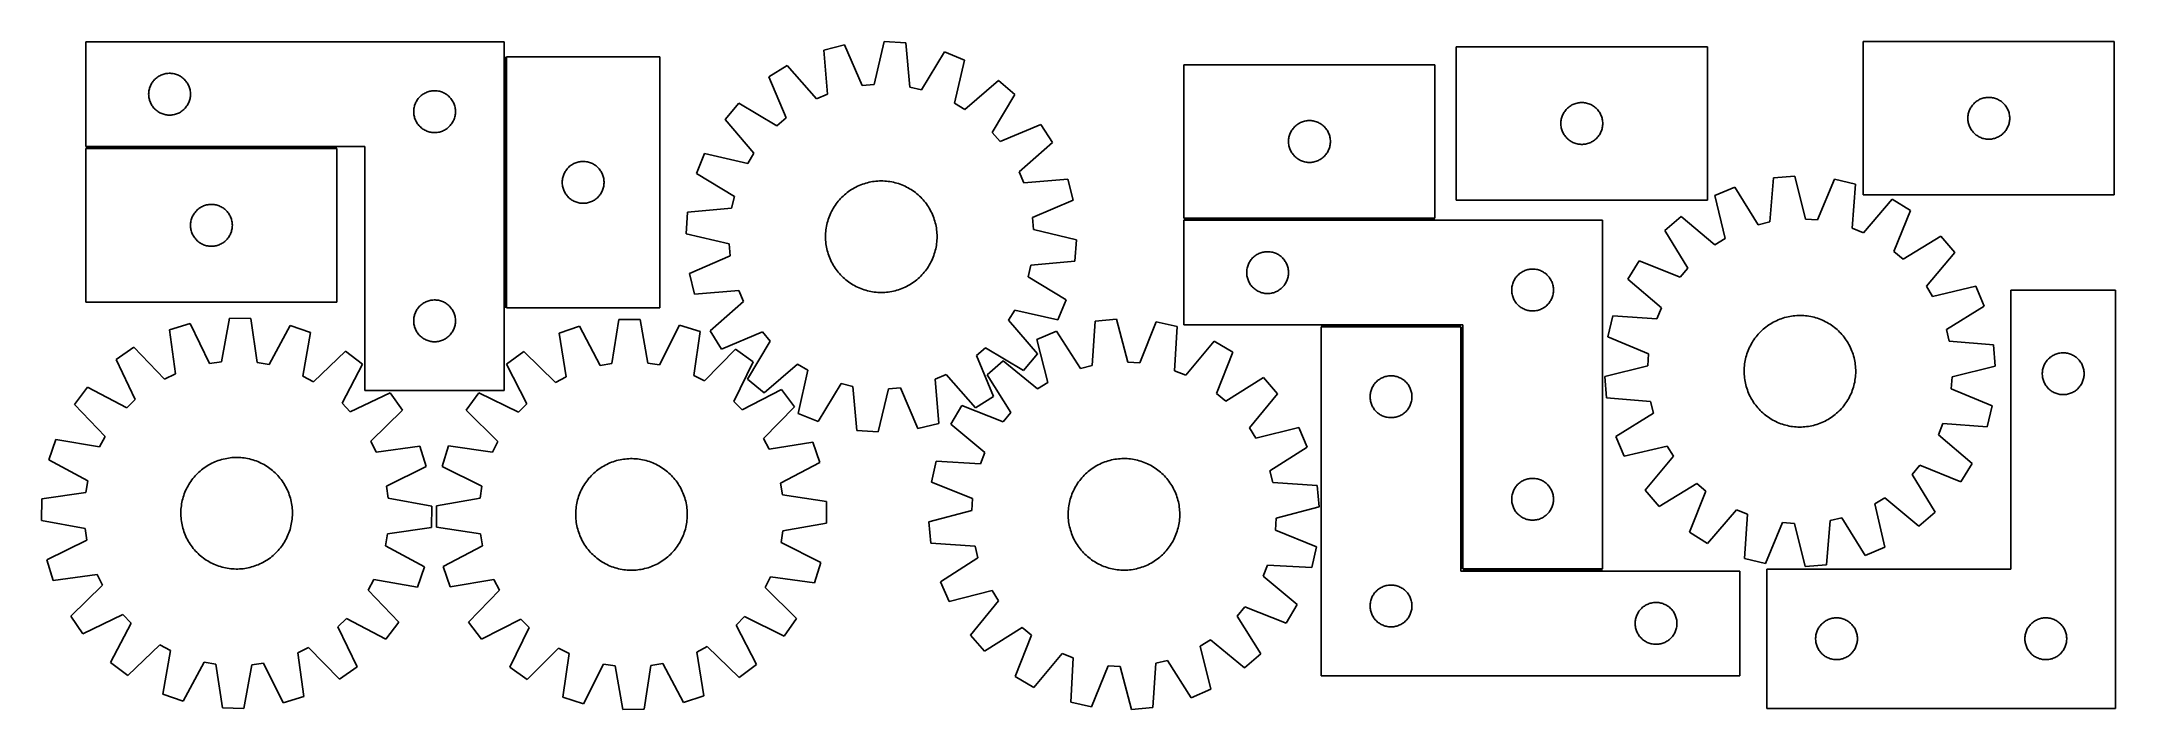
# Model space of a CAD drawing. Header units: millimetres. Extents: x 7 to 1493, y 7 to 485.
import ezdxf

# ---------------------------------------------------------------- set-up
doc = ezdxf.new("R2010")
doc.units = ezdxf.units.MM
doc.layers.add('COMMON', color=5, linetype='CONTINUOUS', true_color=0x0000ff)
doc.layers.add('CUT', color=7, linetype='CONTINUOUS', true_color=0x000000)

msp = doc.modelspace()

# ---------------------------------------------------------------- linework, layer by layer
at = {"layer": 'COMMON'}
for p, q in [((339.101283, 474.459743), (339.101283, 294.459743)), ((218.351283, 409.418248), (38.351283, 409.418248)), ((825.58929, 358.026403), (1005.58929, 358.026403)), ((924.073273, 281.526402), (1024.073273, 281.526402)), ((1024.823273, 280.776402), (1024.823273, 107.276403)), ((1025.573274, 106.526402), (1125.573274, 106.526402))]:
    msp.add_line(p, q, dxfattribs=at)
at = {"layer": 'CUT'}
for p, q in [((338.351283, 485.168248), (38.351283, 485.168248)), ((38.351283, 485.168248), (38.351283, 410.168248)), ((338.351283, 235.168248), (338.351283, 485.168248)), ((582.32724, 483.004355), (567.395683, 479.292323)), ((567.395683, 479.292323), (569.967895, 447.632278)), ((594.879782, 453.825451), (582.32724, 483.004355)), ((610.759179, 485.472274), (603.422006, 454.566924)), ((626.107014, 484.388522), (610.759179, 485.472274)), ((629.028414, 452.758786), (626.107014, 484.388522)), ((653.910024, 477.9497), (637.38168, 450.824277)), ((668.171785, 472.176248), (653.910024, 477.9497)), ((1200.846314, 481.699981), (1020.846314, 481.699981)), ((1020.846314, 481.699981), (1020.846314, 371.699981)), ((1200.846314, 371.699981), (1200.846314, 481.699981)), ((1492.621488, 485.417759), (1312.621488, 485.417759)), ((1312.621488, 485.417759), (1312.621488, 375.417759)), ((1492.621488, 375.417759), (1492.621488, 485.417759)), ((91.301632, 460.90843), (91.992568, 461.253782)), ((91.992568, 461.253782), (92.700365, 461.563108)), ((92.700365, 461.563108), (93.423148, 461.835587)), ((93.423148, 461.835587), (94.158999, 462.070497)), ((94.158999, 462.070497), (94.905967, 462.267214)), ((94.905967, 462.267214), (95.662072, 462.425218)), ((95.662072, 462.425218), (96.425308, 462.544089)), ((96.425308, 462.544089), (97.193651, 462.623511)), ((97.193651, 462.623511), (97.965065, 462.663275)), ((97.965065, 462.663275), (98.737502, 462.663275)), ((98.737502, 462.663275), (99.508915, 462.623511)), ((99.508915, 462.623511), (100.277259, 462.544089)), ((100.277259, 462.544089), (101.040495, 462.425218)), ((101.040495, 462.425218), (101.7966, 462.267214)), ((101.7966, 462.267214), (102.543568, 462.070497)), ((102.543568, 462.070497), (103.279419, 461.835587)), ((103.279419, 461.835587), (104.002202, 461.563108)), ((104.002202, 461.563108), (104.709999, 461.253782)), ((104.709999, 461.253782), (105.400935, 460.90843)), ((339.851284, 474.459743), (339.851284, 294.459743)), ((449.851284, 474.459743), (339.851284, 474.459743)), ((449.851284, 294.459743), (449.851284, 474.459743)), ((541.117931, 468.15924), (528.064258, 460.014783)), ((562.072886, 444.287403), (541.117931, 468.15924)), ((661.176076, 441.19182), (668.171785, 472.176248)), ((1005.58929, 468.776404), (825.58929, 468.776404)), ((825.58929, 468.776404), (825.58929, 358.776404)), ((1005.58929, 358.776404), (1005.58929, 468.776404)), ((83.351283, 447.668248), (83.371172, 448.44043)), ((83.371172, 446.896067), (83.351283, 447.668248)), ((83.371172, 448.44043), (83.430785, 449.210563)), ((83.430785, 446.125934), (83.371172, 446.896067)), ((83.430785, 449.210563), (83.529965, 449.976607)), ((83.529965, 445.35989), (83.430785, 446.125934)), ((83.529965, 449.976607), (83.668448, 450.736529)), ((83.668448, 450.736529), (83.845868, 451.488315)), ((83.845868, 451.488315), (84.061753, 452.229971)), ((84.061753, 452.229971), (84.315531, 452.95953)), ((84.315531, 452.95953), (84.60653, 453.675057)), ((84.60653, 453.675057), (84.933977, 454.374655)), ((84.933977, 454.374655), (85.297005, 455.056469)), ((85.297005, 455.056469), (85.69465, 455.718691)), ((85.69465, 455.718691), (86.125858, 456.359565)), ((86.125858, 456.359565), (86.589486, 456.977391)), ((86.589486, 456.977391), (87.084304, 457.57053)), ((87.084304, 457.57053), (87.609001, 458.137411)), ((87.609001, 458.137411), (88.162183, 458.676529)), ((88.162183, 458.676529), (88.742386, 459.186455)), ((88.742386, 459.186455), (89.348069, 459.665837)), ((89.348069, 459.665837), (89.977628, 460.113404)), ((89.977628, 460.113404), (90.629391, 460.527968)), ((90.629391, 460.527968), (91.301632, 460.90843)), ((105.400935, 460.90843), (106.073175, 460.527968)), ((106.073175, 460.527968), (106.724939, 460.113404)), ((106.724939, 460.113404), (107.354498, 459.665837)), ((107.354498, 459.665837), (107.960181, 459.186455)), ((107.960181, 459.186455), (108.540383, 458.676529)), ((108.540383, 458.676529), (109.093566, 458.137411)), ((109.093566, 458.137411), (109.618262, 457.57053)), ((109.618262, 457.57053), (110.113081, 456.977391)), ((110.113081, 456.977391), (110.576708, 456.359565)), ((110.576708, 456.359565), (111.007917, 455.718691)), ((111.007917, 455.718691), (111.405562, 455.056469)), ((111.405562, 455.056469), (111.76859, 454.374655)), ((111.76859, 454.374655), (112.096037, 453.675057)), ((112.096037, 453.675057), (112.387036, 452.95953)), ((112.387036, 452.95953), (112.640814, 452.229971)), ((112.640814, 452.229971), (112.856699, 451.488315)), ((112.856699, 451.488315), (113.034119, 450.736529)), ((113.034119, 450.736529), (113.172602, 449.976607)), ((113.172602, 449.976607), (113.271782, 449.210563)), ((113.271782, 446.125934), (113.172602, 445.35989)), ((113.271782, 449.210563), (113.331395, 448.44043)), ((113.331395, 446.896067), (113.271782, 446.125934)), ((113.331395, 448.44043), (113.351283, 447.668248)), ((113.351283, 447.668248), (113.331395, 446.896067)), ((277.609001, 445.637411), (278.162183, 446.176529)), ((278.162183, 446.176529), (278.742386, 446.686455)), ((278.742386, 446.686455), (279.348069, 447.165837)), ((279.348069, 447.165837), (279.977628, 447.613404)), ((279.977628, 447.613404), (280.629391, 448.027968)), ((280.629391, 448.027968), (281.301632, 448.40843)), ((281.301632, 448.40843), (281.992568, 448.753782)), ((281.992568, 448.753782), (282.700365, 449.063108)), ((282.700365, 449.063108), (283.423148, 449.335587)), ((283.423148, 449.335587), (284.158999, 449.570497)), ((284.158999, 449.570497), (284.905967, 449.767214)), ((284.905967, 449.767214), (285.662072, 449.925218)), ((285.662072, 449.925218), (286.425308, 450.044089)), ((286.425308, 450.044089), (287.193651, 450.123511)), ((287.193651, 450.123511), (287.965065, 450.163275)), ((287.965065, 450.163275), (288.737502, 450.163275)), ((288.737502, 450.163275), (289.508915, 450.123511)), ((289.508915, 450.123511), (290.277259, 450.044089)), ((290.277259, 450.044089), (291.040495, 449.925218)), ((291.040495, 449.925218), (291.7966, 449.767214)), ((291.7966, 449.767214), (292.543568, 449.570497)), ((292.543568, 449.570497), (293.279419, 449.335587)), ((293.279419, 449.335587), (294.002202, 449.063108)), ((294.002202, 449.063108), (294.709999, 448.753782)), ((294.709999, 448.753782), (295.400935, 448.40843)), ((295.400935, 448.40843), (296.073175, 448.027968)), ((296.073175, 448.027968), (296.724939, 447.613404)), ((296.724939, 447.613404), (297.354498, 447.165837)), ((297.354498, 447.165837), (297.960181, 446.686455)), ((297.960181, 446.686455), (298.540383, 446.176529)), ((298.540383, 446.176529), (299.093566, 445.637411)), ((528.064258, 460.014783), (540.294069, 430.699148)), ((569.967895, 447.632278), (562.072886, 444.287403)), ((603.422006, 454.566924), (594.879782, 453.825451)), ((637.38168, 450.824277), (629.028414, 452.758786)), ((692.624313, 457.460962), (668.522707, 436.770691)), ((688.175929, 420.256807), (704.403959, 447.562957)), ((704.403959, 447.562957), (692.624313, 457.460962)), ((83.668448, 444.599967), (83.529965, 445.35989)), ((83.845868, 443.848182), (83.668448, 444.599967)), ((84.061753, 443.106526), (83.845868, 443.848182)), ((84.315531, 442.376967), (84.061753, 443.106526)), ((84.60653, 441.66144), (84.315531, 442.376967)), ((84.933977, 440.961842), (84.60653, 441.66144)), ((85.297005, 440.280027), (84.933977, 440.961842)), ((85.69465, 439.617806), (85.297005, 440.280027)), ((86.125858, 438.976932), (85.69465, 439.617806)), ((86.589486, 438.359106), (86.125858, 438.976932)), ((87.084304, 437.765967), (86.589486, 438.359106)), ((87.609001, 437.199086), (87.084304, 437.765967)), ((88.162183, 436.659968), (87.609001, 437.199086)), ((88.742386, 436.150042), (88.162183, 436.659968)), ((89.348069, 435.67066), (88.742386, 436.150042)), ((89.977628, 435.223093), (89.348069, 435.67066)), ((90.629391, 434.808529), (89.977628, 435.223093)), ((91.301632, 434.428066), (90.629391, 434.808529)), ((91.992568, 434.082715), (91.301632, 434.428066)), ((92.700365, 433.773389), (91.992568, 434.082715)), ((93.423148, 433.50091), (92.700365, 433.773389)), ((94.158999, 433.266), (93.423148, 433.50091)), ((94.905967, 433.069283), (94.158999, 433.266)), ((95.662072, 432.911279), (94.905967, 433.069283)), ((96.425308, 432.792408), (95.662072, 432.911279)), ((97.193651, 432.712986), (96.425308, 432.792408)), ((97.965065, 432.673221), (97.193651, 432.712986)), ((98.737502, 432.673221), (97.965065, 432.673221)), ((99.508915, 432.712986), (98.737502, 432.673221)), ((100.277259, 432.792408), (99.508915, 432.712986)), ((101.040495, 432.911279), (100.277259, 432.792408)), ((101.7966, 433.069283), (101.040495, 432.911279)), ((102.543568, 433.266), (101.7966, 433.069283)), ((103.279419, 433.50091), (102.543568, 433.266)), ((104.002202, 433.773389), (103.279419, 433.50091)), ((104.709999, 434.082715), (104.002202, 433.773389)), ((105.400935, 434.428066), (104.709999, 434.082715)), ((106.073175, 434.808529), (105.400935, 434.428066)), ((106.724939, 435.223093), (106.073175, 434.808529)), ((107.354498, 435.67066), (106.724939, 435.223093)), ((107.960181, 436.150042), (107.354498, 435.67066)), ((108.540383, 436.659968), (107.960181, 436.150042)), ((109.093566, 437.199086), (108.540383, 436.659968)), ((109.618262, 437.765967), (109.093566, 437.199086)), ((110.113081, 438.359106), (109.618262, 437.765967)), ((110.576708, 438.976932), (110.113081, 438.359106)), ((111.007917, 439.617806), (110.576708, 438.976932)), ((111.405562, 440.280027), (111.007917, 439.617806)), ((111.76859, 440.961842), (111.405562, 440.280027)), ((112.096037, 441.66144), (111.76859, 440.961842)), ((112.387036, 442.376967), (112.096037, 441.66144)), ((112.640814, 443.106526), (112.387036, 442.376967)), ((112.856699, 443.848182), (112.640814, 443.106526)), ((113.034119, 444.599967), (112.856699, 443.848182)), ((113.172602, 445.35989), (113.034119, 444.599967)), ((273.351283, 435.168248), (273.371172, 435.94043)), ((273.371172, 434.396067), (273.351283, 435.168248)), ((273.371172, 435.94043), (273.430785, 436.710563)), ((273.430785, 433.625934), (273.371172, 434.396067)), ((273.430785, 436.710563), (273.529965, 437.476607)), ((273.529965, 432.85989), (273.430785, 433.625934)), ((273.529965, 437.476607), (273.668448, 438.236529)), ((273.668448, 432.099967), (273.529965, 432.85989)), ((273.668448, 438.236529), (273.845868, 438.988315)), ((273.845868, 431.348182), (273.668448, 432.099967)), ((273.845868, 438.988315), (274.061753, 439.729971)), ((274.061753, 430.606526), (273.845868, 431.348182)), ((274.061753, 439.729971), (274.315531, 440.45953)), ((274.315531, 440.45953), (274.60653, 441.175057)), ((274.60653, 441.175057), (274.933977, 441.874655)), ((274.933977, 441.874655), (275.297005, 442.556469)), ((275.297005, 442.556469), (275.69465, 443.218691)), ((275.69465, 443.218691), (276.125858, 443.859565)), ((276.125858, 443.859565), (276.589486, 444.477391)), ((276.589486, 444.477391), (277.084304, 445.07053)), ((277.084304, 445.07053), (277.609001, 445.637411)), ((299.093566, 445.637411), (299.618262, 445.07053)), ((299.618262, 445.07053), (300.113081, 444.477391)), ((300.113081, 444.477391), (300.576708, 443.859565)), ((300.576708, 443.859565), (301.007917, 443.218691)), ((301.007917, 443.218691), (301.405562, 442.556469)), ((301.405562, 442.556469), (301.76859, 441.874655)), ((301.76859, 441.874655), (302.096037, 441.175057)), ((302.096037, 441.175057), (302.387036, 440.45953)), ((302.387036, 440.45953), (302.640814, 439.729971)), ((302.640814, 439.729971), (302.856699, 438.988315)), ((302.856699, 431.348182), (302.640814, 430.606526)), ((302.856699, 438.988315), (303.034119, 438.236529)), ((303.034119, 432.099967), (302.856699, 431.348182)), ((303.034119, 438.236529), (303.172602, 437.476607)), ((303.172602, 432.85989), (303.034119, 432.099967)), ((303.172602, 437.476607), (303.271782, 436.710563)), ((303.271782, 433.625934), (303.172602, 432.85989)), ((303.271782, 436.710563), (303.331395, 435.94043)), ((303.331395, 434.396067), (303.271782, 433.625934)), ((303.331395, 435.94043), (303.351283, 435.168248)), ((303.351283, 435.168248), (303.331395, 434.396067)), ((506.512942, 441.30632), (496.614937, 429.526675)), ((533.819092, 425.07829), (506.512942, 441.30632)), ((668.522707, 436.770691), (661.176076, 441.19182)), ((1096.340898, 430.520048), (1096.556783, 431.261704)), ((1096.556783, 431.261704), (1096.810561, 431.991262)), ((1096.810561, 431.991262), (1097.10156, 432.70679)), ((1097.10156, 432.70679), (1097.429007, 433.406388)), ((1097.429007, 433.406388), (1097.792035, 434.088202)), ((1097.792035, 434.088202), (1098.18968, 434.750424)), ((1098.18968, 434.750424), (1098.620889, 435.391297)), ((1098.620889, 435.391297), (1099.084517, 436.009123)), ((1099.084517, 436.009123), (1099.579335, 436.602263)), ((1099.579335, 436.602263), (1100.104031, 437.169143)), ((1100.104031, 437.169143), (1100.657214, 437.708262)), ((1100.657214, 437.708262), (1101.237416, 438.218188)), ((1101.237416, 438.218188), (1101.8431, 438.69757)), ((1101.8431, 438.69757), (1102.472658, 439.145136)), ((1102.472658, 439.145136), (1103.124422, 439.5597)), ((1103.124422, 439.5597), (1103.796663, 439.940163)), ((1103.796663, 439.940163), (1104.487598, 440.285515)), ((1104.487598, 440.285515), (1105.195395, 440.594841)), ((1105.195395, 440.594841), (1105.918178, 440.867319)), ((1105.918178, 440.867319), (1106.654029, 441.102229)), ((1106.654029, 441.102229), (1107.400998, 441.298947)), ((1107.400998, 441.298947), (1108.157102, 441.45695)), ((1108.157102, 441.45695), (1108.920338, 441.575821)), ((1108.920338, 441.575821), (1109.688682, 441.655244)), ((1109.688682, 441.655244), (1110.460095, 441.695008)), ((1110.460095, 441.695008), (1111.232532, 441.695008)), ((1111.232532, 441.695008), (1112.003946, 441.655244)), ((1112.003946, 441.655244), (1112.772289, 441.575821)), ((1112.772289, 441.575821), (1113.535525, 441.45695)), ((1113.535525, 441.45695), (1114.29163, 441.298947)), ((1114.29163, 441.298947), (1115.038598, 441.102229)), ((1115.038598, 441.102229), (1115.774449, 440.867319)), ((1115.774449, 440.867319), (1116.497232, 440.594841)), ((1116.497232, 440.594841), (1117.20503, 440.285515)), ((1117.20503, 440.285515), (1117.895965, 439.940163)), ((1117.895965, 439.940163), (1118.568206, 439.5597)), ((1118.568206, 439.5597), (1119.21997, 439.145136)), ((1119.21997, 439.145136), (1119.849528, 438.69757)), ((1119.849528, 438.69757), (1120.455211, 438.218188)), ((1120.455211, 438.218188), (1121.035414, 437.708262)), ((1121.035414, 437.708262), (1121.588597, 437.169143)), ((1121.588597, 437.169143), (1122.113293, 436.602263)), ((1122.113293, 436.602263), (1122.608111, 436.009123)), ((1122.608111, 436.009123), (1123.071739, 435.391297)), ((1123.071739, 435.391297), (1123.502947, 434.750424)), ((1123.502947, 434.750424), (1123.900592, 434.088202)), ((1123.900592, 434.088202), (1124.26362, 433.406388)), ((1124.26362, 433.406388), (1124.591067, 432.70679)), ((1124.591067, 432.70679), (1124.882066, 431.991262)), ((1124.882066, 431.991262), (1125.135844, 431.261704)), ((1125.135844, 431.261704), (1125.35173, 430.520048)), ((1387.641376, 431.189941), (1387.70099, 431.960074)), ((1387.70099, 431.960074), (1387.800169, 432.726118)), ((1387.800169, 432.726118), (1387.938652, 433.48604)), ((1387.938652, 433.48604), (1388.116072, 434.237826)), ((1388.116072, 434.237826), (1388.331957, 434.979482)), ((1388.331957, 434.979482), (1388.585735, 435.709041)), ((1388.585735, 435.709041), (1388.876734, 436.424568)), ((1388.876734, 436.424568), (1389.204181, 437.124166)), ((1389.204181, 437.124166), (1389.567209, 437.80598)), ((1389.567209, 437.80598), (1389.964854, 438.468202)), ((1389.964854, 438.468202), (1390.396063, 439.109076)), ((1390.396063, 439.109076), (1390.859691, 439.726902)), ((1390.859691, 439.726902), (1391.354509, 440.320041)), ((1391.354509, 440.320041), (1391.879205, 440.886922)), ((1391.879205, 440.886922), (1392.432388, 441.42604)), ((1392.432388, 441.42604), (1393.01259, 441.935966)), ((1393.01259, 441.935966), (1393.618273, 442.415348)), ((1393.618273, 442.415348), (1394.247832, 442.862915)), ((1394.247832, 442.862915), (1394.899596, 443.277479)), ((1394.899596, 443.277479), (1395.571837, 443.657941)), ((1395.571837, 443.657941), (1396.262772, 444.003293)), ((1396.262772, 444.003293), (1396.970569, 444.312619)), ((1396.970569, 444.312619), (1397.693352, 444.585098)), ((1397.693352, 444.585098), (1398.429203, 444.820008)), ((1398.429203, 444.820008), (1399.176172, 445.016725)), ((1399.176172, 445.016725), (1399.932276, 445.174729)), ((1399.932276, 445.174729), (1400.695512, 445.2936)), ((1400.695512, 445.2936), (1401.463856, 445.373022)), ((1401.463856, 445.373022), (1402.235269, 445.412786)), ((1402.235269, 445.412786), (1403.007706, 445.412786)), ((1403.007706, 445.412786), (1403.77912, 445.373022)), ((1403.77912, 445.373022), (1404.547463, 445.2936)), ((1404.547463, 445.2936), (1405.310699, 445.174729)), ((1405.310699, 445.174729), (1406.066804, 445.016725)), ((1406.066804, 445.016725), (1406.813772, 444.820008)), ((1406.813772, 444.820008), (1407.549623, 444.585098)), ((1407.549623, 444.585098), (1408.272406, 444.312619)), ((1408.272406, 444.312619), (1408.980204, 444.003293)), ((1408.980204, 444.003293), (1409.671139, 443.657941)), ((1409.671139, 443.657941), (1410.34338, 443.277479)), ((1410.34338, 443.277479), (1410.995143, 442.862915)), ((1410.995143, 442.862915), (1411.624702, 442.415348)), ((1411.624702, 442.415348), (1412.230385, 441.935966)), ((1412.230385, 441.935966), (1412.810588, 441.42604)), ((1412.810588, 441.42604), (1413.36377, 440.886922)), ((1413.36377, 440.886922), (1413.888467, 440.320041)), ((1413.888467, 440.320041), (1414.383285, 439.726902)), ((1414.383285, 439.726902), (1414.846913, 439.109076)), ((1414.846913, 439.109076), (1415.278121, 438.468202)), ((1415.278121, 438.468202), (1415.675766, 437.80598)), ((1415.675766, 437.80598), (1416.038794, 437.124166)), ((1416.038794, 437.124166), (1416.366241, 436.424568)), ((1416.366241, 436.424568), (1416.65724, 435.709041)), ((1416.65724, 435.709041), (1416.911018, 434.979482)), ((1416.911018, 434.979482), (1417.126904, 434.237826)), ((1417.126904, 434.237826), (1417.304323, 433.48604)), ((1417.304323, 433.48604), (1417.442806, 432.726118)), ((1417.442806, 432.726118), (1417.541986, 431.960074)), ((1417.541986, 431.960074), (1417.601599, 431.189941)), ((274.315531, 429.876967), (274.061753, 430.606526)), ((274.60653, 429.16144), (274.315531, 429.876967)), ((274.933977, 428.461842), (274.60653, 429.16144)), ((275.297005, 427.780027), (274.933977, 428.461842)), ((275.69465, 427.117806), (275.297005, 427.780027)), ((276.125858, 426.476932), (275.69465, 427.117806)), ((276.589486, 425.859106), (276.125858, 426.476932)), ((277.084304, 425.265967), (276.589486, 425.859106)), ((277.609001, 424.699086), (277.084304, 425.265967)), ((278.162183, 424.159968), (277.609001, 424.699086)), ((278.742386, 423.650042), (278.162183, 424.159968)), ((279.348069, 423.17066), (278.742386, 423.650042)), ((279.977628, 422.723093), (279.348069, 423.17066)), ((280.629391, 422.308529), (279.977628, 422.723093)), ((281.301632, 421.928066), (280.629391, 422.308529)), ((281.992568, 421.582715), (281.301632, 421.928066)), ((282.700365, 421.273389), (281.992568, 421.582715)), ((283.423148, 421.00091), (282.700365, 421.273389)), ((284.158999, 420.766), (283.423148, 421.00091)), ((284.905967, 420.569283), (284.158999, 420.766)), ((285.662072, 420.411279), (284.905967, 420.569283)), ((286.425308, 420.292408), (285.662072, 420.411279)), ((287.193651, 420.212986), (286.425308, 420.292408)), ((287.965065, 420.173221), (287.193651, 420.212986)), ((288.737502, 420.173221), (287.965065, 420.173221)), ((289.508915, 420.212986), (288.737502, 420.173221)), ((290.277259, 420.292408), (289.508915, 420.212986)), ((291.040495, 420.411279), (290.277259, 420.292408)), ((291.7966, 420.569283), (291.040495, 420.411279)), ((292.543568, 420.766), (291.7966, 420.569283)), ((293.279419, 421.00091), (292.543568, 420.766)), ((294.002202, 421.273389), (293.279419, 421.00091)), ((294.709999, 421.582715), (294.002202, 421.273389)), ((295.400935, 421.928066), (294.709999, 421.582715)), ((296.073175, 422.308529), (295.400935, 421.928066)), ((296.724939, 422.723093), (296.073175, 422.308529)), ((297.354498, 423.17066), (296.724939, 422.723093)), ((297.960181, 423.650042), (297.354498, 423.17066)), ((298.540383, 424.159968), (297.960181, 423.650042)), ((299.093566, 424.699086), (298.540383, 424.159968)), ((299.618262, 425.265967), (299.093566, 424.699086)), ((300.113081, 425.859106), (299.618262, 425.265967)), ((300.576708, 426.476932), (300.113081, 425.859106)), ((301.007917, 427.117806), (300.576708, 426.476932)), ((301.405562, 427.780027), (301.007917, 427.117806)), ((301.76859, 428.461842), (301.405562, 427.780027)), ((302.096037, 429.16144), (301.76859, 428.461842)), ((302.387036, 429.876967), (302.096037, 429.16144)), ((302.640814, 430.606526), (302.387036, 429.876967)), ((496.614937, 429.526675), (517.305208, 405.425068)), ((540.294069, 430.699148), (533.819092, 425.07829)), ((693.796787, 413.78183), (688.175929, 420.256807)), ((723.112422, 426.011641), (693.796787, 413.78183)), ((731.256879, 412.957968), (723.112422, 426.011641)), ((900.767972, 416.084762), (900.906455, 416.844685)), ((900.906455, 416.844685), (901.083874, 417.596471)), ((901.083874, 417.596471), (901.299759, 418.338126)), ((901.299759, 418.338126), (901.553538, 419.067685)), ((901.553538, 419.067685), (901.844536, 419.783212)), ((901.844536, 419.783212), (902.171984, 420.482811)), ((902.171984, 420.482811), (902.535011, 421.164625)), ((902.535011, 421.164625), (902.932657, 421.826847)), ((902.932657, 421.826847), (903.363865, 422.46772)), ((903.363865, 422.46772), (903.827493, 423.085546)), ((903.827493, 423.085546), (904.322311, 423.678686)), ((904.322311, 423.678686), (904.847007, 424.245566)), ((904.847007, 424.245566), (905.40019, 424.784684)), ((905.40019, 424.784684), (905.980392, 425.29461)), ((905.980392, 425.29461), (906.586076, 425.773992)), ((906.586076, 425.773992), (907.215634, 426.221559)), ((907.215634, 426.221559), (907.867398, 426.636123)), ((907.867398, 426.636123), (908.539639, 427.016586)), ((908.539639, 427.016586), (909.230574, 427.361938)), ((909.230574, 427.361938), (909.938372, 427.671263)), ((909.938372, 427.671263), (910.661154, 427.943742)), ((910.661154, 427.943742), (911.397005, 428.178652)), ((911.397005, 428.178652), (912.143974, 428.375369)), ((912.143974, 428.375369), (912.900079, 428.533373)), ((912.900079, 428.533373), (913.663315, 428.652244)), ((913.663315, 428.652244), (914.431658, 428.731667)), ((914.431658, 428.731667), (915.203071, 428.771431)), ((915.203071, 428.771431), (915.975509, 428.771431)), ((915.975509, 428.771431), (916.746922, 428.731667)), ((916.746922, 428.731667), (917.515265, 428.652244)), ((917.515265, 428.652244), (918.278501, 428.533373)), ((918.278501, 428.533373), (919.034606, 428.375369)), ((919.034606, 428.375369), (919.781575, 428.178652)), ((919.781575, 428.178652), (920.517426, 427.943742)), ((920.517426, 427.943742), (921.240208, 427.671263)), ((921.240208, 427.671263), (921.948006, 427.361938)), ((921.948006, 427.361938), (922.638941, 427.016586)), ((922.638941, 427.016586), (923.311182, 426.636123)), ((923.311182, 426.636123), (923.962946, 426.221559)), ((923.962946, 426.221559), (924.592504, 425.773992)), ((924.592504, 425.773992), (925.198188, 425.29461)), ((925.198188, 425.29461), (925.77839, 424.784684)), ((925.77839, 424.784684), (926.331573, 424.245566)), ((926.331573, 424.245566), (926.856269, 423.678686)), ((926.856269, 423.678686), (927.351087, 423.085546)), ((927.351087, 423.085546), (927.814715, 422.46772)), ((927.814715, 422.46772), (928.245923, 421.826847)), ((928.245923, 421.826847), (928.643569, 421.164625)), ((928.643569, 421.164625), (929.006596, 420.482811)), ((929.006596, 420.482811), (929.334044, 419.783212)), ((929.334044, 419.783212), (929.625042, 419.067685)), ((929.625042, 419.067685), (929.878821, 418.338126)), ((929.878821, 418.338126), (930.094706, 417.596471)), ((930.094706, 417.596471), (930.272125, 416.844685)), ((930.272125, 416.844685), (930.410608, 416.084762)), ((1095.846314, 426.699981), (1095.866202, 427.472162)), ((1095.866202, 425.9278), (1095.846314, 426.699981)), ((1095.866202, 427.472162), (1095.925816, 428.242296)), ((1095.925816, 425.157666), (1095.866202, 425.9278)), ((1095.925816, 428.242296), (1096.024995, 429.00834)), ((1096.024995, 424.391622), (1095.925816, 425.157666)), ((1096.024995, 429.00834), (1096.163478, 429.768262)), ((1096.163478, 423.6317), (1096.024995, 424.391622)), ((1096.163478, 429.768262), (1096.340898, 430.520048)), ((1096.340898, 422.879914), (1096.163478, 423.6317)), ((1096.556783, 422.138259), (1096.340898, 422.879914)), ((1096.810561, 421.4087), (1096.556783, 422.138259)), ((1097.10156, 420.693172), (1096.810561, 421.4087)), ((1097.429007, 419.993574), (1097.10156, 420.693172)), ((1097.792035, 419.31176), (1097.429007, 419.993574)), ((1098.18968, 418.649538), (1097.792035, 419.31176)), ((1098.620889, 418.008665), (1098.18968, 418.649538)), ((1099.084517, 417.390839), (1098.620889, 418.008665)), ((1099.579335, 416.797699), (1099.084517, 417.390839)), ((1100.104031, 416.230819), (1099.579335, 416.797699)), ((1122.113293, 416.797699), (1121.588597, 416.230819)), ((1122.608111, 417.390839), (1122.113293, 416.797699)), ((1123.071739, 418.008665), (1122.608111, 417.390839)), ((1123.502947, 418.649538), (1123.071739, 418.008665)), ((1123.900592, 419.31176), (1123.502947, 418.649538)), ((1124.26362, 419.993574), (1123.900592, 419.31176)), ((1124.591067, 420.693172), (1124.26362, 419.993574)), ((1124.882066, 421.4087), (1124.591067, 420.693172)), ((1125.135844, 422.138259), (1124.882066, 421.4087)), ((1125.35173, 422.879914), (1125.135844, 422.138259)), ((1125.35173, 430.520048), (1125.529149, 429.768262)), ((1125.529149, 423.6317), (1125.35173, 422.879914)), ((1125.529149, 429.768262), (1125.667632, 429.00834)), ((1125.667632, 424.391622), (1125.529149, 423.6317)), ((1125.667632, 429.00834), (1125.766812, 428.242296)), ((1125.766812, 425.157666), (1125.667632, 424.391622)), ((1125.766812, 428.242296), (1125.826425, 427.472162)), ((1125.826425, 425.9278), (1125.766812, 425.157666)), ((1125.826425, 427.472162), (1125.846314, 426.699981)), ((1125.846314, 426.699981), (1125.826425, 425.9278)), ((1387.621488, 430.417759), (1387.641376, 431.189941)), ((1387.641376, 429.645578), (1387.621488, 430.417759)), ((1387.70099, 428.875445), (1387.641376, 429.645578)), ((1387.800169, 428.109401), (1387.70099, 428.875445)), ((1387.938652, 427.349478), (1387.800169, 428.109401)), ((1388.116072, 426.597693), (1387.938652, 427.349478)), ((1388.331957, 425.856037), (1388.116072, 426.597693)), ((1388.585735, 425.126478), (1388.331957, 425.856037)), ((1388.876734, 424.410951), (1388.585735, 425.126478)), ((1389.204181, 423.711353), (1388.876734, 424.410951)), ((1389.567209, 423.029538), (1389.204181, 423.711353)), ((1389.964854, 422.367317), (1389.567209, 423.029538)), ((1390.396063, 421.726443), (1389.964854, 422.367317)), ((1390.859691, 421.108617), (1390.396063, 421.726443)), ((1391.354509, 420.515478), (1390.859691, 421.108617)), ((1391.879205, 419.948597), (1391.354509, 420.515478)), ((1392.432388, 419.409479), (1391.879205, 419.948597)), ((1393.01259, 418.899553), (1392.432388, 419.409479)), ((1393.618273, 418.420171), (1393.01259, 418.899553)), ((1394.247832, 417.972604), (1393.618273, 418.420171)), ((1394.899596, 417.55804), (1394.247832, 417.972604)), ((1395.571837, 417.177577), (1394.899596, 417.55804)), ((1396.262772, 416.832226), (1395.571837, 417.177577)), ((1396.970569, 416.5229), (1396.262772, 416.832226)), ((1397.693352, 416.250421), (1396.970569, 416.5229)), ((1408.272406, 416.5229), (1407.549623, 416.250421)), ((1408.980204, 416.832226), (1408.272406, 416.5229)), ((1409.671139, 417.177577), (1408.980204, 416.832226)), ((1410.34338, 417.55804), (1409.671139, 417.177577)), ((1410.995143, 417.972604), (1410.34338, 417.55804)), ((1411.624702, 418.420171), (1410.995143, 417.972604)), ((1412.230385, 418.899553), (1411.624702, 418.420171)), ((1412.810588, 419.409479), (1412.230385, 418.899553)), ((1413.36377, 419.948597), (1412.810588, 419.409479)), ((1413.888467, 420.515478), (1413.36377, 419.948597)), ((1414.383285, 421.108617), (1413.888467, 420.515478)), ((1414.846913, 421.726443), (1414.383285, 421.108617)), ((1415.278121, 422.367317), (1414.846913, 421.726443)), ((1415.675766, 423.029538), (1415.278121, 422.367317)), ((1416.038794, 423.711353), (1415.675766, 423.029538)), ((1416.366241, 424.410951), (1416.038794, 423.711353)), ((1416.65724, 425.126478), (1416.366241, 424.410951)), ((1416.911018, 425.856037), (1416.65724, 425.126478)), ((1417.126904, 426.597693), (1416.911018, 425.856037)), ((1417.304323, 427.349478), (1417.126904, 426.597693)), ((1417.442806, 428.109401), (1417.304323, 427.349478)), ((1417.541986, 428.875445), (1417.442806, 428.109401)), ((1417.601599, 429.645578), (1417.541986, 428.875445)), ((1417.601599, 431.189941), (1417.621488, 430.417759)), ((1417.621488, 430.417759), (1417.601599, 429.645578)), ((38.351283, 410.168248), (238.351283, 410.168248)), ((218.351283, 408.668247), (38.351283, 408.668247)), ((38.351283, 408.668247), (38.351283, 298.668247)), ((218.351283, 298.668247), (218.351283, 408.668247)), ((238.351283, 410.168248), (238.351283, 235.168248)), ((481.899651, 405.074146), (476.126199, 390.812386)), ((512.884079, 398.078437), (481.899651, 405.074146)), ((517.305208, 405.425068), (512.884079, 398.078437)), ((707.385041, 392.003013), (731.256879, 412.957968)), ((900.58929, 413.776404), (900.609179, 414.548585)), ((900.609179, 413.004222), (900.58929, 413.776404)), ((900.609179, 414.548585), (900.668792, 415.318719)), ((900.668792, 412.234089), (900.609179, 413.004222)), ((900.668792, 415.318719), (900.767972, 416.084762)), ((900.767972, 411.468045), (900.668792, 412.234089)), ((900.906455, 410.708123), (900.767972, 411.468045)), ((901.083874, 409.956337), (900.906455, 410.708123)), ((901.299759, 409.214681), (901.083874, 409.956337)), ((901.553538, 408.485122), (901.299759, 409.214681)), ((901.844536, 407.769595), (901.553538, 408.485122)), ((902.171984, 407.069997), (901.844536, 407.769595)), ((902.535011, 406.388183), (902.171984, 407.069997)), ((902.932657, 405.725961), (902.535011, 406.388183)), ((903.363865, 405.085087), (902.932657, 405.725961)), ((903.827493, 404.467262), (903.363865, 405.085087)), ((904.322311, 403.874122), (903.827493, 404.467262)), ((904.847007, 403.307241), (904.322311, 403.874122)), ((905.40019, 402.768123), (904.847007, 403.307241)), ((905.980392, 402.258197), (905.40019, 402.768123)), ((906.586076, 401.778815), (905.980392, 402.258197)), ((907.215634, 401.331249), (906.586076, 401.778815)), ((924.592504, 401.778815), (923.962946, 401.331249)), ((925.198188, 402.258197), (924.592504, 401.778815)), ((925.77839, 402.768123), (925.198188, 402.258197)), ((926.331573, 403.307241), (925.77839, 402.768123)), ((926.856269, 403.874122), (926.331573, 403.307241)), ((927.351087, 404.467262), (926.856269, 403.874122)), ((927.814715, 405.085087), (927.351087, 404.467262)), ((928.245923, 405.725961), (927.814715, 405.085087)), ((928.643569, 406.388183), (928.245923, 405.725961)), ((929.006596, 407.069997), (928.643569, 406.388183)), ((929.334044, 407.769595), (929.006596, 407.069997)), ((929.625042, 408.485122), (929.334044, 407.769595)), ((929.878821, 409.214681), (929.625042, 408.485122)), ((930.094706, 409.956337), (929.878821, 409.214681)), ((930.272125, 410.708123), (930.094706, 409.956337)), ((930.410608, 411.468045), (930.272125, 410.708123)), ((930.410608, 416.084762), (930.509788, 415.318719)), ((930.509788, 412.234089), (930.410608, 411.468045)), ((930.509788, 415.318719), (930.569401, 414.548585)), ((930.569401, 413.004222), (930.509788, 412.234089)), ((930.569401, 414.548585), (930.58929, 413.776404)), ((930.58929, 413.776404), (930.569401, 413.004222)), ((1100.657214, 415.691701), (1100.104031, 416.230819)), ((1101.237416, 415.181774), (1100.657214, 415.691701)), ((1101.8431, 414.702392), (1101.237416, 415.181774)), ((1102.472658, 414.254826), (1101.8431, 414.702392)), ((1103.124422, 413.840262), (1102.472658, 414.254826)), ((1103.796663, 413.459799), (1103.124422, 413.840262)), ((1104.487598, 413.114447), (1103.796663, 413.459799)), ((1105.195395, 412.805121), (1104.487598, 413.114447)), ((1105.918178, 412.532643), (1105.195395, 412.805121)), ((1106.654029, 412.297733), (1105.918178, 412.532643)), ((1107.400998, 412.101015), (1106.654029, 412.297733)), ((1108.157102, 411.943012), (1107.400998, 412.101015)), ((1108.920338, 411.824141), (1108.157102, 411.943012)), ((1109.688682, 411.744718), (1108.920338, 411.824141)), ((1110.460095, 411.704954), (1109.688682, 411.744718)), ((1111.232532, 411.704954), (1110.460095, 411.704954)), ((1112.003946, 411.744718), (1111.232532, 411.704954)), ((1112.772289, 411.824141), (1112.003946, 411.744718)), ((1113.535525, 411.943012), (1112.772289, 411.824141)), ((1114.29163, 412.101015), (1113.535525, 411.943012)), ((1115.038598, 412.297733), (1114.29163, 412.101015)), ((1115.774449, 412.532643), (1115.038598, 412.297733)), ((1116.497232, 412.805121), (1115.774449, 412.532643)), ((1117.20503, 413.114447), (1116.497232, 412.805121)), ((1117.895965, 413.459799), (1117.20503, 413.114447)), ((1118.568206, 413.840262), (1117.895965, 413.459799)), ((1119.21997, 414.254826), (1118.568206, 413.840262)), ((1119.849528, 414.702392), (1119.21997, 414.254826)), ((1120.455211, 415.181774), (1119.849528, 414.702392)), ((1121.035414, 415.691701), (1120.455211, 415.181774)), ((1121.588597, 416.230819), (1121.035414, 415.691701)), ((1398.429203, 416.015511), (1397.693352, 416.250421)), ((1399.176172, 415.818794), (1398.429203, 416.015511)), ((1399.932276, 415.66079), (1399.176172, 415.818794)), ((1400.695512, 415.541919), (1399.932276, 415.66079)), ((1401.463856, 415.462497), (1400.695512, 415.541919)), ((1402.235269, 415.422732), (1401.463856, 415.462497)), ((1403.007706, 415.422732), (1402.235269, 415.422732)), ((1403.77912, 415.462497), (1403.007706, 415.422732)), ((1404.547463, 415.541919), (1403.77912, 415.462497)), ((1405.310699, 415.66079), (1404.547463, 415.541919)), ((1406.066804, 415.818794), (1405.310699, 415.66079)), ((1406.813772, 416.015511), (1406.066804, 415.818794)), ((1407.549623, 416.250421), (1406.813772, 416.015511)), ((379.975444, 386.385718), (380.094315, 387.148954)), ((380.094315, 387.148954), (380.252319, 387.905059)), ((380.252319, 387.905059), (380.449036, 388.652027)), ((380.449036, 388.652027), (380.683946, 389.387879)), ((380.683946, 389.387879), (380.956425, 390.110661)), ((380.956425, 390.110661), (381.26575, 390.818459)), ((381.26575, 390.818459), (381.611102, 391.509394)), ((381.611102, 391.509394), (381.991565, 392.181635)), ((381.991565, 392.181635), (382.406129, 392.833399)), ((382.406129, 392.833399), (382.853696, 393.462957)), ((382.853696, 393.462957), (383.333078, 394.068641)), ((383.333078, 394.068641), (383.843004, 394.648843)), ((383.843004, 394.648843), (384.382122, 395.202026)), ((384.382122, 395.202026), (384.949003, 395.726722)), ((384.949003, 395.726722), (385.542142, 396.22154)), ((385.542142, 396.22154), (386.159968, 396.685168)), ((386.159968, 396.685168), (386.800841, 397.116376)), ((386.800841, 397.116376), (387.463063, 397.514022)), ((387.463063, 397.514022), (388.144878, 397.877049)), ((388.144878, 397.877049), (388.844476, 398.204496)), ((388.844476, 398.204496), (389.560003, 398.495495)), ((389.560003, 398.495495), (390.289562, 398.749274)), ((390.289562, 398.749274), (391.031218, 398.965159)), ((391.031218, 398.965159), (391.783003, 399.142578)), ((391.783003, 399.142578), (392.542926, 399.281061)), ((392.542926, 399.281061), (393.308969, 399.380241)), ((393.308969, 399.380241), (394.079103, 399.439854)), ((394.079103, 399.439854), (394.851284, 399.459743)), ((394.851284, 399.459743), (395.623466, 399.439854)), ((395.623466, 399.439854), (396.393599, 399.380241)), ((396.393599, 399.380241), (397.159643, 399.281061)), ((397.159643, 399.281061), (397.919565, 399.142578)), ((397.919565, 399.142578), (398.671351, 398.965159)), ((398.671351, 398.965159), (399.413007, 398.749274)), ((399.413007, 398.749274), (400.142566, 398.495495)), ((400.142566, 398.495495), (400.858093, 398.204496)), ((400.858093, 398.204496), (401.557691, 397.877049)), ((401.557691, 397.877049), (402.239505, 397.514022)), ((402.239505, 397.514022), (402.901727, 397.116376)), ((402.901727, 397.116376), (403.542601, 396.685168)), ((403.542601, 396.685168), (404.160427, 396.22154)), ((404.160427, 396.22154), (404.753566, 395.726722)), ((404.753566, 395.726722), (405.320447, 395.202026)), ((405.320447, 395.202026), (405.859565, 394.648843)), ((405.859565, 394.648843), (406.369491, 394.068641)), ((406.369491, 394.068641), (406.848873, 393.462957)), ((406.848873, 393.462957), (407.29644, 392.833399)), ((407.29644, 392.833399), (407.711004, 392.181635)), ((407.711004, 392.181635), (408.091466, 391.509394)), ((408.091466, 391.509394), (408.436818, 390.818459)), ((408.436818, 390.818459), (408.746144, 390.110661)), ((408.746144, 390.110661), (409.018623, 389.387879)), ((409.018623, 389.387879), (409.253533, 388.652027)), ((409.253533, 388.652027), (409.45025, 387.905059)), ((409.45025, 387.905059), (409.608254, 387.148954)), ((409.608254, 387.148954), (409.727125, 386.385718)), ((476.126199, 390.812386), (503.251622, 374.284041)), ((710.729917, 384.108003), (707.385041, 392.003013)), ((742.389962, 386.680215), (710.729917, 384.108003)), ((746.101994, 371.748659), (742.389962, 386.680215)), ((907.867398, 400.916684), (907.215634, 401.331249)), ((908.539639, 400.536222), (907.867398, 400.916684)), ((909.230574, 400.19087), (908.539639, 400.536222)), ((909.938372, 399.881544), (909.230574, 400.19087)), ((910.661154, 399.609065), (909.938372, 399.881544)), ((911.397005, 399.374156), (910.661154, 399.609065)), ((912.143974, 399.177438), (911.397005, 399.374156)), ((912.900079, 399.019434), (912.143974, 399.177438)), ((913.663315, 398.900564), (912.900079, 399.019434)), ((914.431658, 398.821141), (913.663315, 398.900564)), ((915.203071, 398.781377), (914.431658, 398.821141)), ((915.975509, 398.781377), (915.203071, 398.781377)), ((916.746922, 398.821141), (915.975509, 398.781377)), ((917.515265, 398.900564), (916.746922, 398.821141)), ((918.278501, 399.019434), (917.515265, 398.900564)), ((919.034606, 399.177438), (918.278501, 399.019434)), ((919.781575, 399.374156), (919.034606, 399.177438)), ((920.517426, 399.609065), (919.781575, 399.374156)), ((921.240208, 399.881544), (920.517426, 399.609065)), ((921.948006, 400.19087), (921.240208, 399.881544)), ((922.638941, 400.536222), (921.948006, 400.19087)), ((923.311182, 400.916684), (922.638941, 400.536222)), ((923.962946, 401.331249), (923.311182, 400.916684)), ((1248.228477, 387.73142), (1245.645294, 356.072267)), ((1263.563852, 388.979144), (1248.228477, 387.73142)), ((1271.230915, 358.153978), (1263.563852, 388.979144)), ((1292.020544, 386.81524), (1279.780576, 357.503844)), ((1306.990921, 383.263005), (1292.020544, 386.81524)), ((379.856257, 384.845962), (379.896022, 385.617375)), ((379.856257, 384.073524), (379.856257, 384.845962)), ((379.896022, 383.302111), (379.856257, 384.073524)), ((379.896022, 385.617375), (379.975444, 386.385718)), ((379.975444, 382.533768), (379.896022, 383.302111)), ((380.094315, 381.770532), (379.975444, 382.533768)), ((380.252319, 381.014427), (380.094315, 381.770532)), ((380.449036, 380.267458), (380.252319, 381.014427)), ((380.683946, 379.531607), (380.449036, 380.267458)), ((380.956425, 378.808825), (380.683946, 379.531607)), ((381.26575, 378.101027), (380.956425, 378.808825)), ((381.611102, 377.410092), (381.26575, 378.101027)), ((381.991565, 376.737851), (381.611102, 377.410092)), ((382.406129, 376.086087), (381.991565, 376.737851)), ((382.853696, 375.456529), (382.406129, 376.086087)), ((383.333078, 374.850845), (382.853696, 375.456529)), ((383.843004, 374.270643), (383.333078, 374.850845)), ((384.382122, 373.71746), (383.843004, 374.270643)), ((384.949003, 373.192764), (384.382122, 373.71746)), ((385.542142, 372.697946), (384.949003, 373.192764)), ((386.159968, 372.234318), (385.542142, 372.697946)), ((386.800841, 371.80311), (386.159968, 372.234318)), ((387.463063, 371.405464), (386.800841, 371.80311)), ((402.901727, 371.80311), (402.239505, 371.405464)), ((403.542601, 372.234318), (402.901727, 371.80311)), ((404.160427, 372.697946), (403.542601, 372.234318)), ((404.753566, 373.192764), (404.160427, 372.697946)), ((405.320447, 373.71746), (404.753566, 373.192764)), ((405.859565, 374.270643), (405.320447, 373.71746)), ((406.369491, 374.850845), (405.859565, 374.270643)), ((406.848873, 375.456529), (406.369491, 374.850845)), ((407.29644, 376.086087), (406.848873, 375.456529)), ((407.711004, 376.737851), (407.29644, 376.086087)), ((408.091466, 377.410092), (407.711004, 376.737851)), ((408.436818, 378.101027), (408.091466, 377.410092)), ((408.746144, 378.808825), (408.436818, 378.101027)), ((409.018623, 379.531607), (408.746144, 378.808825)), ((409.253533, 380.267458), (409.018623, 379.531607)), ((409.45025, 381.014427), (409.253533, 380.267458)), ((409.608254, 381.770532), (409.45025, 381.014427)), ((409.727125, 382.533768), (409.608254, 381.770532)), ((409.727125, 386.385718), (409.806547, 385.617375)), ((409.806547, 383.302111), (409.727125, 382.533768)), ((409.806547, 385.617375), (409.846311, 384.845962)), ((409.846311, 384.073524), (409.806547, 383.302111)), ((409.846311, 384.845962), (409.846311, 384.073524)), ((503.251622, 374.284041), (501.317113, 365.930775)), ((577.761392, 370.980229), (578.577297, 371.9359)), ((578.577297, 371.9359), (579.422818, 372.86547)), ((579.422818, 372.86547), (580.297121, 373.768023)), ((580.297121, 373.768023), (581.199341, 374.642669)), ((581.199341, 374.642669), (582.12859, 375.488543)), ((582.12859, 375.488543), (583.08395, 376.304812)), ((583.08395, 376.304812), (584.064478, 377.090669)), ((584.064478, 377.090669), (585.069207, 377.845339)), ((585.069207, 377.845339), (586.097144, 378.568078)), ((586.097144, 378.568078), (587.147276, 379.258171)), ((587.147276, 379.258171), (588.218567, 379.914939)), ((588.218567, 379.914939), (589.309958, 380.537733)), ((589.309958, 380.537733), (590.420373, 381.125938)), ((590.420373, 381.125938), (591.548716, 381.678973)), ((591.548716, 381.678973), (592.693874, 382.196294)), ((592.693874, 382.196294), (593.854716, 382.677389)), ((593.854716, 382.677389), (595.030097, 383.121784)), ((595.030097, 383.121784), (596.218857, 383.52904)), ((596.218857, 383.52904), (597.419822, 383.898755)), ((597.419822, 383.898755), (598.631808, 384.230564)), ((598.631808, 384.230564), (599.853618, 384.524141)), ((599.853618, 384.524141), (601.084046, 384.779194)), ((601.084046, 384.779194), (602.321879, 384.995473)), ((602.321879, 384.995473), (603.565895, 385.172764)), ((603.565895, 385.172764), (604.814865, 385.310892)), ((604.814865, 385.310892), (606.067558, 385.409721)), ((606.067558, 385.409721), (607.322737, 385.469153)), ((607.322737, 385.469153), (608.579164, 385.489129)), ((608.579164, 385.489129), (609.835598, 385.469631)), ((609.835598, 385.469631), (611.0908, 385.410676)), ((611.0908, 385.410676), (612.34353, 385.312324)), ((612.34353, 385.312324), (613.592553, 385.17467)), ((613.592553, 385.17467), (614.836636, 384.997853)), ((614.836636, 384.997853), (616.074551, 384.782044)), ((616.074551, 384.782044), (617.305077, 384.527459)), ((617.305077, 384.527459), (618.526998, 384.234347)), ((618.526998, 384.234347), (619.73911, 383.902998)), ((619.73911, 383.902998), (620.940216, 383.53374)), ((620.940216, 383.53374), (622.12913, 383.126936)), ((622.12913, 383.126936), (623.30468, 382.682988)), ((623.30468, 382.682988), (624.465705, 382.202335)), ((624.465705, 382.202335), (625.611059, 381.685449)), ((625.611059, 381.685449), (626.739612, 381.132843)), ((626.739612, 381.132843), (627.850251, 380.54506)), ((627.850251, 380.54506), (628.941879, 379.922682)), ((628.941879, 379.922682), (630.013419, 379.266321)), ((630.013419, 379.266321), (631.063814, 378.576627)), ((631.063814, 378.576627), (632.092026, 377.854279)), ((632.092026, 377.854279), (633.097041, 377.099991)), ((633.097041, 377.099991), (634.077868, 376.314507)), ((634.077868, 376.314507), (635.033538, 375.498601)), ((635.033538, 375.498601), (635.963109, 374.65308)), ((635.963109, 374.65308), (636.865662, 373.778778)), ((636.865662, 373.778778), (637.740307, 372.876557)), ((637.740307, 372.876557), (638.586182, 371.947309)), ((638.586182, 371.947309), (639.40245, 370.991949)), ((716.92309, 359.196117), (746.101994, 371.748659)), ((1220.495871, 380.995813), (1206.29663, 375.070265)), ((1206.29663, 375.070265), (1213.623094, 344.162375)), ((1237.313181, 354.048591), (1220.495871, 380.995813)), ((1304.757231, 351.577277), (1306.990921, 383.263005)), ((1312.621488, 375.417759), (1492.621488, 375.417759)), ((1333.38616, 372.411408), (1312.687539, 348.316972)), ((1346.526133, 364.406931), (1333.38616, 372.411408)), ((113.668448, 356.736528), (113.845868, 357.488314)), ((113.845868, 357.488314), (114.061753, 358.22997)), ((114.061753, 358.22997), (114.315531, 358.959529)), ((114.315531, 358.959529), (114.60653, 359.675056)), ((114.60653, 359.675056), (114.933977, 360.374654)), ((114.933977, 360.374654), (115.297005, 361.056468)), ((115.297005, 361.056468), (115.69465, 361.71869)), ((115.69465, 361.71869), (116.125858, 362.359564)), ((116.125858, 362.359564), (116.589486, 362.97739)), ((116.589486, 362.97739), (117.084304, 363.570529)), ((117.084304, 363.570529), (117.609001, 364.13741)), ((117.609001, 364.13741), (118.162183, 364.676528)), ((118.162183, 364.676528), (118.742386, 365.186454)), ((118.742386, 365.186454), (119.348069, 365.665836)), ((119.348069, 365.665836), (119.977628, 366.113403)), ((119.977628, 366.113403), (120.629391, 366.527967)), ((120.629391, 366.527967), (121.301632, 366.908429)), ((121.301632, 366.908429), (121.992568, 367.253781)), ((121.992568, 367.253781), (122.700365, 367.563107)), ((122.700365, 367.563107), (123.423148, 367.835586)), ((123.423148, 367.835586), (124.158999, 368.070496)), ((124.158999, 368.070496), (124.905967, 368.267213)), ((124.905967, 368.267213), (125.662072, 368.425217)), ((125.662072, 368.425217), (126.425308, 368.544088)), ((126.425308, 368.544088), (127.193651, 368.62351)), ((127.193651, 368.62351), (127.965065, 368.663274)), ((127.965065, 368.663274), (128.737502, 368.663274)), ((128.737502, 368.663274), (129.508915, 368.62351)), ((129.508915, 368.62351), (130.277259, 368.544088)), ((130.277259, 368.544088), (131.040495, 368.425217)), ((131.040495, 368.425217), (131.7966, 368.267213)), ((131.7966, 368.267213), (132.543568, 368.070496)), ((132.543568, 368.070496), (133.279419, 367.835586)), ((133.279419, 367.835586), (134.002202, 367.563107)), ((134.002202, 367.563107), (134.709999, 367.253781)), ((134.709999, 367.253781), (135.400935, 366.908429)), ((135.400935, 366.908429), (136.073175, 366.527967)), ((136.073175, 366.527967), (136.724939, 366.113403)), ((136.724939, 366.113403), (137.354498, 365.665836)), ((137.354498, 365.665836), (137.960181, 365.186454)), ((137.960181, 365.186454), (138.540383, 364.676528)), ((138.540383, 364.676528), (139.093566, 364.13741)), ((139.093566, 364.13741), (139.618262, 363.570529)), ((139.618262, 363.570529), (140.113081, 362.97739)), ((140.113081, 362.97739), (140.576708, 362.359564)), ((140.576708, 362.359564), (141.007917, 361.71869)), ((141.007917, 361.71869), (141.405562, 361.056468)), ((141.405562, 361.056468), (141.76859, 360.374654)), ((141.76859, 360.374654), (142.096037, 359.675056)), ((142.096037, 359.675056), (142.387036, 358.959529)), ((142.387036, 358.959529), (142.640814, 358.22997)), ((142.640814, 358.22997), (142.856699, 357.488314)), ((142.856699, 357.488314), (143.034119, 356.736528)), ((388.144878, 371.042437), (387.463063, 371.405464)), ((388.844476, 370.714989), (388.144878, 371.042437)), ((389.560003, 370.423991), (388.844476, 370.714989)), ((390.289562, 370.170212), (389.560003, 370.423991)), ((391.031218, 369.954327), (390.289562, 370.170212)), ((391.783003, 369.776908), (391.031218, 369.954327)), ((392.542926, 369.638424), (391.783003, 369.776908)), ((393.308969, 369.539245), (392.542926, 369.638424)), ((394.079103, 369.479632), (393.308969, 369.539245)), ((394.851284, 369.459743), (394.079103, 369.479632)), ((395.623466, 369.479632), (394.851284, 369.459743)), ((396.393599, 369.539245), (395.623466, 369.479632)), ((397.159643, 369.638424), (396.393599, 369.539245)), ((397.919565, 369.776908), (397.159643, 369.638424)), ((398.671351, 369.954327), (397.919565, 369.776908)), ((399.413007, 370.170212), (398.671351, 369.954327)), ((400.142566, 370.423991), (399.413007, 370.170212)), ((400.858093, 370.714989), (400.142566, 370.423991)), ((401.557691, 371.042437), (400.858093, 370.714989)), ((402.239505, 371.405464), (401.557691, 371.042437)), ((469.687377, 363.009375), (468.603625, 347.66154)), ((501.317113, 365.930775), (469.687377, 363.009375)), ((570.1729, 356.641471), (570.542159, 357.842577)), ((570.542159, 357.842577), (570.948963, 359.031491)), ((570.948963, 359.031491), (571.392911, 360.207041)), ((571.392911, 360.207041), (571.873564, 361.368066)), ((571.873564, 361.368066), (572.390449, 362.51342)), ((572.390449, 362.51342), (572.943056, 363.641974)), ((572.943056, 363.641974), (573.530839, 364.752612)), ((573.530839, 364.752612), (574.153217, 365.84424)), ((574.153217, 365.84424), (574.809578, 366.91578)), ((574.809578, 366.91578), (575.499272, 367.966175)), ((575.499272, 367.966175), (576.22162, 368.994387)), ((576.22162, 368.994387), (576.975908, 369.999403)), ((576.975908, 369.999403), (577.761392, 370.980229)), ((639.40245, 370.991949), (640.188308, 370.011421)), ((640.188308, 370.011421), (640.942978, 369.006692)), ((640.942978, 369.006692), (641.665717, 367.978755)), ((641.665717, 367.978755), (642.35581, 366.928622)), ((642.35581, 366.928622), (643.012578, 365.857332)), ((643.012578, 365.857332), (643.635372, 364.765941)), ((643.635372, 364.765941), (644.223577, 363.655526)), ((644.223577, 363.655526), (644.776612, 362.527182)), ((644.776612, 362.527182), (645.293933, 361.382025)), ((645.293933, 361.382025), (645.775028, 360.221183)), ((645.775028, 360.221183), (646.219423, 359.045802)), ((646.219423, 359.045802), (646.626679, 357.857042)), ((646.626679, 357.857042), (646.996394, 356.656077)), ((717.664563, 350.653893), (716.92309, 359.196117)), ((1125.573274, 357.276403), (825.573274, 357.276403)), ((825.573274, 357.276403), (825.573274, 282.276403)), ((825.58929, 358.776404), (1005.58929, 358.776404)), ((1020.846314, 371.699981), (1200.846314, 371.699981)), ((1125.573274, 107.276403), (1125.573274, 357.276403)), ((1182.002772, 360.094477), (1170.329587, 350.071139)), ((1206.324134, 339.66298), (1182.002772, 360.094477)), ((1279.780576, 357.503844), (1271.230915, 358.153978)), ((1334.610339, 334.962261), (1346.526133, 364.406931)), ((113.351283, 353.668247), (113.371172, 354.440429)), ((113.371172, 352.896066), (113.351283, 353.668247)), ((113.371172, 354.440429), (113.430785, 355.210562)), ((113.430785, 352.125933), (113.371172, 352.896066)), ((113.430785, 355.210562), (113.529965, 355.976606)), ((113.529965, 351.359889), (113.430785, 352.125933)), ((113.529965, 355.976606), (113.668448, 356.736528)), ((113.668448, 350.599966), (113.529965, 351.359889)), ((113.845868, 349.848181), (113.668448, 350.599966)), ((114.061753, 349.106525), (113.845868, 349.848181)), ((114.315531, 348.376966), (114.061753, 349.106525)), ((114.60653, 347.661439), (114.315531, 348.376966)), ((114.933977, 346.961841), (114.60653, 347.661439)), ((115.297005, 346.280026), (114.933977, 346.961841)), ((115.69465, 345.617805), (115.297005, 346.280026)), ((116.125858, 344.976931), (115.69465, 345.617805)), ((116.589486, 344.359105), (116.125858, 344.976931)), ((117.084304, 343.765966), (116.589486, 344.359105)), ((117.609001, 343.199085), (117.084304, 343.765966)), ((118.162183, 342.659967), (117.609001, 343.199085)), ((118.742386, 342.150041), (118.162183, 342.659967)), ((119.348069, 341.670659), (118.742386, 342.150041)), ((137.960181, 342.150041), (137.354498, 341.670659)), ((138.540383, 342.659967), (137.960181, 342.150041)), ((139.093566, 343.199085), (138.540383, 342.659967)), ((139.618262, 343.765966), (139.093566, 343.199085)), ((140.113081, 344.359105), (139.618262, 343.765966)), ((140.576708, 344.976931), (140.113081, 344.359105)), ((141.007917, 345.617805), (140.576708, 344.976931)), ((141.405562, 346.280026), (141.007917, 345.617805)), ((141.76859, 346.961841), (141.405562, 346.280026)), ((142.096037, 347.661439), (141.76859, 346.961841)), ((142.387036, 348.376966), (142.096037, 347.661439)), ((142.640814, 349.106525), (142.387036, 348.376966)), ((142.856699, 349.848181), (142.640814, 349.106525)), ((143.034119, 350.599966), (142.856699, 349.848181)), ((143.034119, 356.736528), (143.172602, 355.976606)), ((143.172602, 351.359889), (143.034119, 350.599966)), ((143.172602, 355.976606), (143.271782, 355.210562)), ((143.271782, 352.125933), (143.172602, 351.359889)), ((143.271782, 355.210562), (143.331395, 354.440429)), ((143.331395, 352.896066), (143.271782, 352.125933)), ((143.331395, 354.440429), (143.351283, 353.668247)), ((143.351283, 353.668247), (143.331395, 352.896066)), ((468.603625, 347.66154), (499.508974, 340.324367)), ((568.58677, 345.481525), (568.606268, 346.737959)), ((568.606746, 344.225098), (568.58677, 345.481525)), ((568.606268, 346.737959), (568.665223, 347.993161)), ((568.666178, 342.969919), (568.606746, 344.225098)), ((568.665223, 347.993161), (568.763575, 349.245891)), ((568.765007, 341.717226), (568.666178, 342.969919)), ((568.763575, 349.245891), (568.901228, 350.494914)), ((568.901228, 350.494914), (569.078046, 351.738997)), ((569.078046, 351.738997), (569.293855, 352.976912)), ((569.293855, 352.976912), (569.54844, 354.207438)), ((569.54844, 354.207438), (569.841552, 355.429359)), ((569.841552, 355.429359), (570.1729, 356.641471)), ((646.996394, 356.656077), (647.328203, 355.444091)), ((647.328203, 355.444091), (647.62178, 354.222281)), ((647.62178, 354.222281), (647.876833, 352.991853)), ((647.876833, 352.991853), (648.093112, 351.75402)), ((648.093112, 351.75402), (648.270403, 350.510004)), ((648.270403, 350.510004), (648.408531, 349.261034)), ((648.408531, 349.261034), (648.50736, 348.008341)), ((648.508315, 342.985099), (648.409962, 341.732369)), ((648.50736, 348.008341), (648.566792, 346.753162)), ((648.567269, 344.240301), (648.508315, 342.985099)), ((648.566792, 346.753162), (648.586768, 345.496735)), ((648.586768, 345.496735), (648.567269, 344.240301)), ((748.569913, 343.31672), (717.664563, 350.653893)), ((747.486161, 327.968885), (748.569913, 343.31672)), ((1170.329587, 350.071139), (1186.848531, 322.93999)), ((1213.623094, 344.162375), (1206.324134, 339.66298)), ((1245.645294, 356.072267), (1237.313181, 354.048591)), ((1312.687539, 348.316972), (1304.757231, 351.577277)), ((1368.27617, 345.929872), (1341.145021, 329.410927)), ((1378.299508, 334.256687), (1368.27617, 345.929872)), ((119.977628, 341.223092), (119.348069, 341.670659)), ((120.629391, 340.808528), (119.977628, 341.223092)), ((121.301632, 340.428065), (120.629391, 340.808528)), ((121.992568, 340.082714), (121.301632, 340.428065)), ((122.700365, 339.773388), (121.992568, 340.082714)), ((123.423148, 339.500909), (122.700365, 339.773388)), ((124.158999, 339.265999), (123.423148, 339.500909)), ((124.905967, 339.069282), (124.158999, 339.265999)), ((125.662072, 338.911278), (124.905967, 339.069282)), ((126.425308, 338.792407), (125.662072, 338.911278)), ((127.193651, 338.712985), (126.425308, 338.792407)), ((127.965065, 338.67322), (127.193651, 338.712985)), ((128.737502, 338.67322), (127.965065, 338.67322)), ((129.508915, 338.712985), (128.737502, 338.67322)), ((130.277259, 338.792407), (129.508915, 338.712985)), ((131.040495, 338.911278), (130.277259, 338.792407)), ((131.7966, 339.069282), (131.040495, 338.911278)), ((132.543568, 339.265999), (131.7966, 339.069282)), ((133.279419, 339.500909), (132.543568, 339.265999)), ((134.002202, 339.773388), (133.279419, 339.500909)), ((134.709999, 340.082714), (134.002202, 339.773388)), ((135.400935, 340.428065), (134.709999, 340.082714)), ((136.073175, 340.808528), (135.400935, 340.428065)), ((136.724939, 341.223092), (136.073175, 340.808528)), ((137.354498, 341.670659), (136.724939, 341.223092)), ((500.250448, 331.782143), (471.071544, 319.229601)), ((499.508974, 340.324367), (500.250448, 331.782143)), ((568.903135, 340.468256), (568.765007, 341.717226)), ((569.080426, 339.22424), (568.903135, 340.468256)), ((569.296705, 337.986407), (569.080426, 339.22424)), ((569.551758, 336.755979), (569.296705, 337.986407)), ((569.845334, 335.534169), (569.551758, 336.755979)), ((570.177144, 334.322183), (569.845334, 335.534169)), ((570.546859, 333.121218), (570.177144, 334.322183)), ((570.954115, 331.932458), (570.546859, 333.121218)), ((571.39851, 330.757077), (570.954115, 331.932458)), ((571.879605, 329.596235), (571.39851, 330.757077)), ((572.396925, 328.451077), (571.879605, 329.596235)), ((572.949961, 327.322734), (572.396925, 328.451077)), ((573.538166, 326.212319), (572.949961, 327.322734)), ((644.230482, 327.336286), (643.642699, 326.225648)), ((644.783088, 328.46484), (644.230482, 327.336286)), ((645.299974, 329.610194), (644.783088, 328.46484)), ((645.780627, 330.771219), (645.299974, 329.610194)), ((646.224575, 331.946769), (645.780627, 330.771219)), ((646.631379, 333.135683), (646.224575, 331.946769)), ((647.000637, 334.336789), (646.631379, 333.135683)), ((647.331986, 335.548901), (647.000637, 334.336789)), ((647.625098, 336.770822), (647.331986, 335.548901)), ((647.879683, 338.001348), (647.625098, 336.770822)), ((648.095491, 339.239263), (647.879683, 338.001348)), ((648.272309, 340.483346), (648.095491, 339.239263)), ((648.409962, 341.732369), (648.272309, 340.483346)), ((715.856425, 325.047485), (747.486161, 327.968885)), ((872.155968, 326.48281), (872.518996, 327.164624)), ((872.518996, 327.164624), (872.916641, 327.826846)), ((872.916641, 327.826846), (873.347849, 328.467719)), ((873.347849, 328.467719), (873.811477, 329.085545)), ((873.811477, 329.085545), (874.306295, 329.678685)), ((874.306295, 329.678685), (874.830992, 330.245565)), ((874.830992, 330.245565), (875.384174, 330.784683)), ((875.384174, 330.784683), (875.964377, 331.294609)), ((875.964377, 331.294609), (876.57006, 331.773991)), ((876.57006, 331.773991), (877.199619, 332.221558)), ((877.199619, 332.221558), (877.851382, 332.636122)), ((877.851382, 332.636122), (878.523623, 333.016585)), ((878.523623, 333.016585), (879.214559, 333.361937)), ((879.214559, 333.361937), (879.922356, 333.671262)), ((879.922356, 333.671262), (880.645139, 333.943741)), ((880.645139, 333.943741), (881.38099, 334.178651)), ((881.38099, 334.178651), (882.127958, 334.375368)), ((882.127958, 334.375368), (882.884063, 334.533372)), ((882.884063, 334.533372), (883.647299, 334.652243)), ((883.647299, 334.652243), (884.415642, 334.731666)), ((884.415642, 334.731666), (885.187056, 334.77143)), ((885.187056, 334.77143), (885.959493, 334.77143)), ((885.959493, 334.77143), (886.730906, 334.731666)), ((886.730906, 334.731666), (887.49925, 334.652243)), ((887.49925, 334.652243), (888.262486, 334.533372)), ((888.262486, 334.533372), (889.018591, 334.375368)), ((889.018591, 334.375368), (889.765559, 334.178651)), ((889.765559, 334.178651), (890.50141, 333.943741)), ((890.50141, 333.943741), (891.224193, 333.671262)), ((891.224193, 333.671262), (891.93199, 333.361937)), ((891.93199, 333.361937), (892.622926, 333.016585)), ((892.622926, 333.016585), (893.295166, 332.636122)), ((893.295166, 332.636122), (893.94693, 332.221558)), ((893.94693, 332.221558), (894.576489, 331.773991)), ((894.576489, 331.773991), (895.182172, 331.294609)), ((895.182172, 331.294609), (895.762374, 330.784683)), ((895.762374, 330.784683), (896.315557, 330.245565)), ((896.315557, 330.245565), (896.840253, 329.678685)), ((896.840253, 329.678685), (897.335071, 329.085545)), ((897.335071, 329.085545), (897.798699, 328.467719)), ((897.798699, 328.467719), (898.229908, 327.826846)), ((898.229908, 327.826846), (898.627553, 327.164624)), ((898.627553, 327.164624), (898.990581, 326.48281)), ((1151.852527, 328.321102), (1143.84805, 315.181129)), ((1181.297197, 316.405308), (1151.852527, 328.321102)), ((1341.145021, 329.410927), (1334.610339, 334.962261)), ((1357.868011, 309.935324), (1378.299508, 334.256687)), ((471.071544, 319.229601), (474.783576, 304.298045)), ((574.16096, 325.120928), (573.538166, 326.212319)), ((574.817727, 324.049638), (574.16096, 325.120928)), ((575.507821, 322.999505), (574.817727, 324.049638)), ((576.23056, 321.971568), (575.507821, 322.999505)), ((576.98523, 320.966839), (576.23056, 321.971568)), ((577.771087, 319.986311), (576.98523, 320.966839)), ((578.587356, 319.030951), (577.771087, 319.986311)), ((579.43323, 318.101702), (578.587356, 319.030951)), ((580.307876, 317.199482), (579.43323, 318.101702)), ((581.210429, 316.325179), (580.307876, 317.199482)), ((582.139999, 315.479659), (581.210429, 316.325179)), ((583.095669, 314.663753), (582.139999, 315.479659)), ((584.076496, 313.878269), (583.095669, 314.663753)), ((585.081512, 313.123981), (584.076496, 313.878269)), ((586.109724, 312.401633), (585.081512, 313.123981)), ((587.160119, 311.711939), (586.109724, 312.401633)), ((631.076393, 312.410182), (630.026261, 311.720089)), ((632.104331, 313.132921), (631.076393, 312.410182)), ((633.10906, 313.887591), (632.104331, 313.132921)), ((634.089588, 314.673448), (633.10906, 313.887591)), ((635.044948, 315.489717), (634.089588, 314.673448)), ((635.974196, 316.335591), (635.044948, 315.489717)), ((636.876417, 317.210237), (635.974196, 316.335591)), ((637.750719, 318.11279), (636.876417, 317.210237)), ((638.59624, 319.04236), (637.750719, 318.11279)), ((639.412146, 319.998031), (638.59624, 319.04236)), ((640.19763, 320.978857), (639.412146, 319.998031)), ((640.951918, 321.983873), (640.19763, 320.978857)), ((641.674266, 323.012085), (640.951918, 321.983873)), ((642.36396, 324.06248), (641.674266, 323.012085)), ((643.020321, 325.13402), (642.36396, 324.06248)), ((643.642699, 326.225648), (643.020321, 325.13402)), ((713.921915, 316.694219), (715.856425, 325.047485)), ((741.047338, 300.165874), (713.921915, 316.694219)), ((870.573274, 319.776403), (870.593163, 320.548584)), ((870.593163, 319.004221), (870.573274, 319.776403)), ((870.593163, 320.548584), (870.652776, 321.318718)), ((870.652776, 318.234088), (870.593163, 319.004221)), ((870.652776, 321.318718), (870.751956, 322.084761)), ((870.751956, 317.468044), (870.652776, 318.234088)), ((870.751956, 322.084761), (870.890439, 322.844684)), ((870.890439, 316.708122), (870.751956, 317.468044)), ((870.890439, 322.844684), (871.067859, 323.59647)), ((871.067859, 315.956336), (870.890439, 316.708122)), ((871.067859, 323.59647), (871.283744, 324.338125)), ((871.283744, 315.21468), (871.067859, 315.956336)), ((871.283744, 324.338125), (871.537522, 325.067684)), ((871.537522, 314.485121), (871.283744, 315.21468)), ((871.537522, 325.067684), (871.828521, 325.783211)), ((871.828521, 313.769594), (871.537522, 314.485121)), ((871.828521, 325.783211), (872.155968, 326.48281)), ((872.155968, 313.069996), (871.828521, 313.769594)), ((872.518996, 312.388182), (872.155968, 313.069996)), ((872.916641, 311.72596), (872.518996, 312.388182)), ((898.627553, 312.388182), (898.229908, 311.72596)), ((898.990581, 313.069996), (898.627553, 312.388182)), ((898.990581, 326.48281), (899.318028, 325.783211)), ((899.318028, 313.769594), (898.990581, 313.069996)), ((899.318028, 325.783211), (899.609027, 325.067684)), ((899.609027, 314.485121), (899.318028, 313.769594)), ((899.609027, 325.067684), (899.862805, 324.338125)), ((899.862805, 315.21468), (899.609027, 314.485121)), ((899.862805, 324.338125), (900.07869, 323.59647)), ((900.07869, 315.956336), (899.862805, 315.21468)), ((900.07869, 323.59647), (900.25611, 322.844684)), ((900.25611, 316.708122), (900.07869, 315.956336)), ((900.25611, 322.844684), (900.394593, 322.084761)), ((900.394593, 317.468044), (900.25611, 316.708122)), ((900.394593, 322.084761), (900.493773, 321.318718)), ((900.493773, 318.234088), (900.394593, 317.468044)), ((900.493773, 321.318718), (900.553386, 320.548584)), ((900.553386, 319.004221), (900.493773, 318.234088)), ((900.553386, 320.548584), (900.573274, 319.776403)), ((900.573274, 319.776403), (900.553386, 319.004221)), ((1061.283744, 311.838125), (1061.537522, 312.567684)), ((1061.537522, 312.567684), (1061.828521, 313.283211)), ((1061.828521, 313.283211), (1062.155968, 313.98281)), ((1062.155968, 313.98281), (1062.518996, 314.664624)), ((1062.518996, 314.664624), (1062.916641, 315.326846)), ((1062.916641, 315.326846), (1063.347849, 315.967719)), ((1063.347849, 315.967719), (1063.811477, 316.585545)), ((1063.811477, 316.585545), (1064.306295, 317.178685)), ((1064.306295, 317.178685), (1064.830992, 317.745565)), ((1064.830992, 317.745565), (1065.384174, 318.284683)), ((1065.384174, 318.284683), (1065.964377, 318.794609)), ((1065.964377, 318.794609), (1066.57006, 319.273991)), ((1066.57006, 319.273991), (1067.199619, 319.721558)), ((1067.199619, 319.721558), (1067.851382, 320.136122)), ((1067.851382, 320.136122), (1068.523623, 320.516585)), ((1068.523623, 320.516585), (1069.214559, 320.861937)), ((1069.214559, 320.861937), (1069.922356, 321.171262)), ((1069.922356, 321.171262), (1070.645139, 321.443741)), ((1070.645139, 321.443741), (1071.38099, 321.678651)), ((1071.38099, 321.678651), (1072.127958, 321.875368)), ((1072.127958, 321.875368), (1072.884063, 322.033372)), ((1072.884063, 322.033372), (1073.647299, 322.152243)), ((1073.647299, 322.152243), (1074.415642, 322.231666)), ((1074.415642, 322.231666), (1075.187056, 322.27143)), ((1075.187056, 322.27143), (1075.959493, 322.27143)), ((1075.959493, 322.27143), (1076.730906, 322.231666)), ((1076.730906, 322.231666), (1077.49925, 322.152243)), ((1077.49925, 322.152243), (1078.262486, 322.033372)), ((1078.262486, 322.033372), (1079.018591, 321.875368)), ((1079.018591, 321.875368), (1079.765559, 321.678651)), ((1079.765559, 321.678651), (1080.50141, 321.443741)), ((1080.50141, 321.443741), (1081.224193, 321.171262)), ((1081.224193, 321.171262), (1081.93199, 320.861937)), ((1081.93199, 320.861937), (1082.622926, 320.516585)), ((1082.622926, 320.516585), (1083.295166, 320.136122)), ((1083.295166, 320.136122), (1083.94693, 319.721558)), ((1083.94693, 319.721558), (1084.576489, 319.273991)), ((1084.576489, 319.273991), (1085.182172, 318.794609)), ((1085.182172, 318.794609), (1085.762374, 318.284683)), ((1085.762374, 318.284683), (1086.315557, 317.745565)), ((1086.315557, 317.745565), (1086.840253, 317.178685)), ((1086.840253, 317.178685), (1087.335071, 316.585545)), ((1087.335071, 316.585545), (1087.798699, 315.967719)), ((1087.798699, 315.967719), (1088.229908, 315.326846)), ((1088.229908, 315.326846), (1088.627553, 314.664624)), ((1088.627553, 314.664624), (1088.990581, 313.98281)), ((1088.990581, 313.98281), (1089.318028, 313.283211)), ((1089.318028, 313.283211), (1089.609027, 312.567684)), ((1089.609027, 312.567684), (1089.862805, 311.838125)), ((1143.84805, 315.181129), (1167.942486, 294.482508)), ((1186.848531, 322.93999), (1181.297197, 316.405308)), ((38.351283, 298.668247), (218.351283, 298.668247)), ((279.348069, 297.165837), (279.977628, 297.613404)), ((279.977628, 297.613404), (280.629391, 298.027968)), ((280.629391, 298.027968), (281.301632, 298.40843)), ((281.301632, 298.40843), (281.992568, 298.753782)), ((281.992568, 298.753782), (282.700365, 299.063108)), ((282.700365, 299.063108), (283.423148, 299.335587)), ((283.423148, 299.335587), (284.158999, 299.570497)), ((284.158999, 299.570497), (284.905967, 299.767214)), ((284.905967, 299.767214), (285.662072, 299.925218)), ((285.662072, 299.925218), (286.425308, 300.044089)), ((286.425308, 300.044089), (287.193651, 300.123511)), ((287.193651, 300.123511), (287.965065, 300.163275)), ((287.965065, 300.163275), (288.737502, 300.163275)), ((288.737502, 300.163275), (289.508915, 300.123511)), ((289.508915, 300.123511), (290.277259, 300.044089)), ((290.277259, 300.044089), (291.040495, 299.925218)), ((291.040495, 299.925218), (291.7966, 299.767214)), ((291.7966, 299.767214), (292.543568, 299.570497)), ((292.543568, 299.570497), (293.279419, 299.335587)), ((293.279419, 299.335587), (294.002202, 299.063108)), ((294.002202, 299.063108), (294.709999, 298.753782)), ((294.709999, 298.753782), (295.400935, 298.40843)), ((295.400935, 298.40843), (296.073175, 298.027968)), ((296.073175, 298.027968), (296.724939, 297.613404)), ((296.724939, 297.613404), (297.354498, 297.165837)), ((474.783576, 304.298045), (506.443621, 306.870257)), ((509.788496, 298.975247), (485.916659, 278.020292)), ((506.443621, 306.870257), (509.788496, 298.975247)), ((588.231658, 311.055578), (587.160119, 311.711939)), ((589.323286, 310.4332), (588.231658, 311.055578)), ((590.433925, 309.845417), (589.323286, 310.4332)), ((591.562479, 309.292811), (590.433925, 309.845417)), ((592.707833, 308.775925), (591.562479, 309.292811)), ((593.868858, 308.295272), (592.707833, 308.775925)), ((595.044408, 307.851324), (593.868858, 308.295272)), ((596.233322, 307.44452), (595.044408, 307.851324)), ((597.434428, 307.075262), (596.233322, 307.44452)), ((598.64654, 306.743913), (597.434428, 307.075262)), ((599.868461, 306.450801), (598.64654, 306.743913)), ((601.098987, 306.196216), (599.868461, 306.450801)), ((602.336902, 305.980407), (601.098987, 306.196216)), ((603.580985, 305.80359), (602.336902, 305.980407)), ((604.830008, 305.665936), (603.580985, 305.80359)), ((606.082738, 305.567584), (604.830008, 305.665936)), ((607.33794, 305.508629), (606.082738, 305.567584)), ((608.594374, 305.489131), (607.33794, 305.508629)), ((609.8508, 305.509107), (608.594374, 305.489131)), ((611.10598, 305.568539), (609.8508, 305.509107)), ((612.358673, 305.667368), (611.10598, 305.568539)), ((613.607643, 305.805496), (612.358673, 305.667368)), ((614.851659, 305.982787), (613.607643, 305.805496)), ((616.089492, 306.199066), (614.851659, 305.982787)), ((617.31992, 306.454119), (616.089492, 306.199066)), ((618.54173, 306.747696), (617.31992, 306.454119)), ((619.753716, 307.079505), (618.54173, 306.747696)), ((620.954681, 307.44922), (619.753716, 307.079505)), ((622.143441, 307.856476), (620.954681, 307.44922)), ((623.318822, 308.300871), (622.143441, 307.856476)), ((624.479664, 308.781966), (623.318822, 308.300871)), ((625.624821, 309.299287), (624.479664, 308.781966)), ((626.753165, 309.852322), (625.624821, 309.299287)), ((627.86358, 310.440527), (626.753165, 309.852322)), ((628.954971, 311.063321), (627.86358, 310.440527)), ((630.026261, 311.720089), (628.954971, 311.063321)), ((735.273887, 285.904114), (741.047338, 300.165874)), ((873.347849, 311.085086), (872.916641, 311.72596)), ((873.811477, 310.467261), (873.347849, 311.085086)), ((874.306295, 309.874121), (873.811477, 310.467261)), ((874.830992, 309.30724), (874.306295, 309.874121)), ((875.384174, 308.768122), (874.830992, 309.30724)), ((875.964377, 308.258196), (875.384174, 308.768122)), ((876.57006, 307.778814), (875.964377, 308.258196)), ((877.199619, 307.331248), (876.57006, 307.778814)), ((877.851382, 306.916683), (877.199619, 307.331248)), ((878.523623, 306.536221), (877.851382, 306.916683)), ((879.214559, 306.190869), (878.523623, 306.536221)), ((879.922356, 305.881543), (879.214559, 306.190869)), ((880.645139, 305.609064), (879.922356, 305.881543)), ((881.38099, 305.374155), (880.645139, 305.609064)), ((882.127958, 305.177437), (881.38099, 305.374155)), ((882.884063, 305.019433), (882.127958, 305.177437)), ((883.647299, 304.900563), (882.884063, 305.019433)), ((884.415642, 304.82114), (883.647299, 304.900563)), ((885.187056, 304.781376), (884.415642, 304.82114)), ((885.959493, 304.781376), (885.187056, 304.781376)), ((886.730906, 304.82114), (885.959493, 304.781376)), ((887.49925, 304.900563), (886.730906, 304.82114)), ((888.262486, 305.019433), (887.49925, 304.900563)), ((889.018591, 305.177437), (888.262486, 305.019433)), ((889.765559, 305.374155), (889.018591, 305.177437)), ((890.50141, 305.609064), (889.765559, 305.374155)), ((891.224193, 305.881543), (890.50141, 305.609064)), ((891.93199, 306.190869), (891.224193, 305.881543)), ((892.622926, 306.536221), (891.93199, 306.190869)), ((893.295166, 306.916683), (892.622926, 306.536221)), ((893.94693, 307.331248), (893.295166, 306.916683)), ((894.576489, 307.778814), (893.94693, 307.331248)), ((895.182172, 308.258196), (894.576489, 307.778814)), ((895.762374, 308.768122), (895.182172, 308.258196)), ((896.315557, 309.30724), (895.762374, 308.768122)), ((896.840253, 309.874121), (896.315557, 309.30724)), ((897.335071, 310.467261), (896.840253, 309.874121)), ((897.798699, 311.085086), (897.335071, 310.467261)), ((898.229908, 311.72596), (897.798699, 311.085086)), ((1060.573274, 307.276403), (1060.593163, 308.048584)), ((1060.593163, 306.504221), (1060.573274, 307.276403)), ((1060.593163, 308.048584), (1060.652776, 308.818718)), ((1060.652776, 305.734088), (1060.593163, 306.504221)), ((1060.652776, 308.818718), (1060.751956, 309.584761)), ((1060.751956, 304.968044), (1060.652776, 305.734088)), ((1060.751956, 309.584761), (1060.890439, 310.344684)), ((1060.890439, 304.208122), (1060.751956, 304.968044)), ((1060.890439, 310.344684), (1061.067859, 311.09647)), ((1061.067859, 303.456336), (1060.890439, 304.208122)), ((1061.067859, 311.09647), (1061.283744, 311.838125)), ((1061.283744, 302.71468), (1061.067859, 303.456336)), ((1061.537522, 301.985121), (1061.283744, 302.71468)), ((1061.828521, 301.269594), (1061.537522, 301.985121)), ((1062.155968, 300.569996), (1061.828521, 301.269594)), ((1062.518996, 299.888182), (1062.155968, 300.569996)), ((1062.916641, 299.22596), (1062.518996, 299.888182)), ((1063.347849, 298.585086), (1062.916641, 299.22596)), ((1063.811477, 297.967261), (1063.347849, 298.585086)), ((1064.306295, 297.374121), (1063.811477, 297.967261)), ((1087.335071, 297.967261), (1086.840253, 297.374121)), ((1087.798699, 298.585086), (1087.335071, 297.967261)), ((1088.229908, 299.22596), (1087.798699, 298.585086)), ((1088.627553, 299.888182), (1088.229908, 299.22596)), ((1088.990581, 300.569996), (1088.627553, 299.888182)), ((1089.318028, 301.269594), (1088.990581, 300.569996)), ((1089.609027, 301.985121), (1089.318028, 301.269594)), ((1089.862805, 302.71468), (1089.609027, 301.985121)), ((1089.862805, 311.838125), (1090.07869, 311.09647)), ((1090.07869, 303.456336), (1089.862805, 302.71468)), ((1090.07869, 311.09647), (1090.25611, 310.344684)), ((1090.25611, 304.208122), (1090.07869, 303.456336)), ((1090.25611, 310.344684), (1090.394593, 309.584761)), ((1090.394593, 304.968044), (1090.25611, 304.208122)), ((1090.394593, 309.584761), (1090.493773, 308.818718)), ((1090.493773, 305.734088), (1090.394593, 304.968044)), ((1090.493773, 308.818718), (1090.553386, 308.048584)), ((1090.553386, 306.504221), (1090.493773, 305.734088)), ((1090.553386, 308.048584), (1090.573274, 307.276403)), ((1090.573274, 307.276403), (1090.553386, 306.504221)), ((1362.367406, 302.636364), (1357.868011, 309.935324)), ((1393.275296, 309.962828), (1362.367406, 302.636364)), ((1399.200845, 295.763587), (1393.275296, 309.962828)), ((1493.48735, 307.266632), (1418.48735, 307.266632)), ((1418.48735, 307.266632), (1418.48735, 107.266632)), ((1493.48735, 7.266632), (1493.48735, 307.266632)), ((113.008211, 283.195679), (98.291047, 278.708404)), ((127.068474, 254.712636), (113.008211, 283.195679)), ((141.272327, 287.146063), (135.560277, 255.899508)), ((156.655826, 286.865861), (141.272327, 287.146063)), ((161.226187, 255.432017), (156.655826, 286.865861)), ((273.351283, 285.168248), (273.371172, 285.94043)), ((273.371172, 284.396067), (273.351283, 285.168248)), ((273.371172, 285.94043), (273.430785, 286.710563)), ((273.430785, 283.625934), (273.371172, 284.396067)), ((273.430785, 286.710563), (273.529965, 287.476607)), ((273.529965, 282.85989), (273.430785, 283.625934)), ((273.529965, 287.476607), (273.668448, 288.236529)), ((273.668448, 282.099967), (273.529965, 282.85989)), ((273.668448, 288.236529), (273.845868, 288.988315)), ((273.845868, 288.988315), (274.061753, 289.729971)), ((274.061753, 289.729971), (274.315531, 290.45953)), ((274.315531, 290.45953), (274.60653, 291.175057)), ((274.60653, 291.175057), (274.933977, 291.874655)), ((274.933977, 291.874655), (275.297005, 292.556469)), ((275.297005, 292.556469), (275.69465, 293.218691)), ((275.69465, 293.218691), (276.125858, 293.859565)), ((276.125858, 293.859565), (276.589486, 294.477391)), ((276.589486, 294.477391), (277.084304, 295.07053)), ((277.084304, 295.07053), (277.609001, 295.637411)), ((277.609001, 295.637411), (278.162183, 296.176529)), ((278.162183, 296.176529), (278.742386, 296.686455)), ((278.742386, 296.686455), (279.348069, 297.165837)), ((297.354498, 297.165837), (297.960181, 296.686455)), ((297.960181, 296.686455), (298.540383, 296.176529)), ((298.540383, 296.176529), (299.093566, 295.637411)), ((299.093566, 295.637411), (299.618262, 295.07053)), ((299.618262, 295.07053), (300.113081, 294.477391)), ((300.113081, 294.477391), (300.576708, 293.859565)), ((300.576708, 293.859565), (301.007917, 293.218691)), ((301.007917, 293.218691), (301.405562, 292.556469)), ((301.405562, 292.556469), (301.76859, 291.874655)), ((301.76859, 291.874655), (302.096037, 291.175057)), ((302.096037, 291.175057), (302.387036, 290.45953)), ((302.387036, 290.45953), (302.640814, 289.729971)), ((302.640814, 289.729971), (302.856699, 288.988315)), ((302.856699, 288.988315), (303.034119, 288.236529)), ((303.034119, 288.236529), (303.172602, 287.476607)), ((303.172602, 282.85989), (303.034119, 282.099967)), ((303.172602, 287.476607), (303.271782, 286.710563)), ((303.271782, 283.625934), (303.172602, 282.85989)), ((303.271782, 286.710563), (303.331395, 285.94043)), ((303.331395, 284.396067), (303.271782, 283.625934)), ((303.331395, 285.94043), (303.351283, 285.168248)), ((303.351283, 285.168248), (303.331395, 284.396067)), ((339.851284, 294.459743), (449.851284, 294.459743)), ((420.341121, 286.085738), (415.531072, 254.687678)), ((435.72631, 286.248566), (420.341121, 286.085738)), ((441.199802, 254.95934), (435.72631, 286.248566)), ((699.86833, 285.553192), (704.289458, 292.899823)), ((720.558601, 261.451585), (699.86833, 285.553192)), ((704.289458, 292.899823), (735.273887, 285.904114)), ((761.998496, 284.917758), (759.780324, 253.230939)), ((777.318474, 286.342124), (761.998496, 284.917758)), ((785.340256, 255.607359), (777.318474, 286.342124)), ((805.798214, 284.506297), (793.896841, 255.055795)), ((820.808532, 281.126816), (805.798214, 284.506297)), ((1064.830992, 296.80724), (1064.306295, 297.374121)), ((1065.384174, 296.268122), (1064.830992, 296.80724)), ((1065.964377, 295.758196), (1065.384174, 296.268122)), ((1066.57006, 295.278814), (1065.964377, 295.758196)), ((1067.199619, 294.831248), (1066.57006, 295.278814)), ((1067.851382, 294.416683), (1067.199619, 294.831248)), ((1068.523623, 294.036221), (1067.851382, 294.416683)), ((1069.214559, 293.690869), (1068.523623, 294.036221)), ((1069.922356, 293.381543), (1069.214559, 293.690869)), ((1070.645139, 293.109064), (1069.922356, 293.381543)), ((1071.38099, 292.874155), (1070.645139, 293.109064)), ((1072.127958, 292.677437), (1071.38099, 292.874155)), ((1072.884063, 292.519433), (1072.127958, 292.677437)), ((1073.647299, 292.400563), (1072.884063, 292.519433)), ((1074.415642, 292.32114), (1073.647299, 292.400563)), ((1075.187056, 292.281376), (1074.415642, 292.32114)), ((1075.959493, 292.281376), (1075.187056, 292.281376)), ((1076.730906, 292.32114), (1075.959493, 292.281376)), ((1077.49925, 292.400563), (1076.730906, 292.32114)), ((1078.262486, 292.519433), (1077.49925, 292.400563)), ((1079.018591, 292.677437), (1078.262486, 292.519433)), ((1079.765559, 292.874155), (1079.018591, 292.677437)), ((1080.50141, 293.109064), (1079.765559, 292.874155)), ((1081.224193, 293.381543), (1080.50141, 293.109064)), ((1081.93199, 293.690869), (1081.224193, 293.381543)), ((1082.622926, 294.036221), (1081.93199, 293.690869)), ((1083.295166, 294.416683), (1082.622926, 294.036221)), ((1083.94693, 294.831248), (1083.295166, 294.416683)), ((1084.576489, 295.278814), (1083.94693, 294.831248)), ((1085.182172, 295.758196), (1084.576489, 295.278814)), ((1085.762374, 296.268122), (1085.182172, 295.758196)), ((1086.315557, 296.80724), (1085.762374, 296.268122)), ((1086.840253, 297.374121), (1086.315557, 296.80724)), ((1132.996453, 288.78589), (1129.444218, 273.815513)), ((1164.682182, 286.5522), (1132.996453, 288.78589)), ((1167.942486, 294.482508), (1164.682182, 286.5522)), ((1244.921581, 282.227128), (1245.975425, 282.911541)), ((1245.975425, 282.911541), (1247.050246, 283.562514)), ((1247.050246, 283.562514), (1248.144985, 284.179404)), ((1248.144985, 284.179404), (1249.25856, 284.761604)), ((1249.25856, 284.761604), (1250.389874, 285.308538)), ((1250.389874, 285.308538), (1251.537808, 285.819667)), ((1251.537808, 285.819667), (1252.701231, 286.294487)), ((1252.701231, 286.294487), (1253.878995, 286.732528)), ((1253.878995, 286.732528), (1255.069937, 287.133358)), ((1255.069937, 287.133358), (1256.272881, 287.496582)), ((1256.272881, 287.496582), (1257.486641, 287.821842)), ((1257.486641, 287.821842), (1258.710018, 288.108816)), ((1258.710018, 288.108816), (1259.941806, 288.357221)), ((1259.941806, 288.357221), (1261.180789, 288.566812)), ((1261.180789, 288.566812), (1262.425744, 288.737383)), ((1262.425744, 288.737383), (1263.675442, 288.868764)), ((1263.675442, 288.868764), (1264.928651, 288.960827)), ((1264.928651, 288.960827), (1266.184132, 289.013479)), ((1266.184132, 289.013479), (1267.440649, 289.026671)), ((1267.440649, 289.026671), (1268.696959, 289.000387)), ((1268.696959, 289.000387), (1269.951824, 288.934655)), ((1269.951824, 288.934655), (1271.204005, 288.829539)), ((1271.204005, 288.829539), (1272.452266, 288.685143)), ((1272.452266, 288.685143), (1273.695376, 288.501609)), ((1273.695376, 288.501609), (1274.932108, 288.279119)), ((1274.932108, 288.279119), (1276.161241, 288.017892)), ((1276.161241, 288.017892), (1277.381562, 287.718186)), ((1277.381562, 287.718186), (1278.591866, 287.380297)), ((1278.591866, 287.380297), (1279.790961, 287.004558)), ((1279.790961, 287.004558), (1280.977661, 286.591339)), ((1280.977661, 286.591339), (1282.150796, 286.14105)), ((1282.150796, 286.14105), (1283.309208, 285.654133)), ((1283.309208, 285.654133), (1284.451755, 285.13107)), ((1284.451755, 285.13107), (1285.577307, 284.572377)), ((1285.577307, 284.572377), (1286.684756, 283.978606)), ((1286.684756, 283.978606), (1287.773007, 283.350341)), ((1287.773007, 283.350341), (1288.840987, 282.688204)), ((1288.840987, 282.688204), (1289.887641, 281.992847)), ((1372.253622, 278.946277), (1399.200845, 295.763587)), ((98.291047, 278.708404), (102.514281, 247.226043)), ((184.757334, 281.888807), (169.669135, 253.936688)), ((199.301324, 276.868557), (184.757334, 281.888807)), ((193.934403, 245.560875), (199.301324, 276.868557)), ((273.845868, 281.348182), (273.668448, 282.099967)), ((274.061753, 280.606526), (273.845868, 281.348182)), ((274.315531, 279.876967), (274.061753, 280.606526)), ((274.60653, 279.16144), (274.315531, 279.876967)), ((274.933977, 278.461842), (274.60653, 279.16144)), ((275.297005, 277.780027), (274.933977, 278.461842)), ((275.69465, 277.117806), (275.297005, 277.780027)), ((276.125858, 276.476932), (275.69465, 277.117806)), ((276.589486, 275.859106), (276.125858, 276.476932)), ((277.084304, 275.265967), (276.589486, 275.859106)), ((277.609001, 274.699086), (277.084304, 275.265967)), ((278.162183, 274.159968), (277.609001, 274.699086)), ((278.742386, 273.650042), (278.162183, 274.159968)), ((279.348069, 273.17066), (278.742386, 273.650042)), ((279.977628, 272.723093), (279.348069, 273.17066)), ((280.629391, 272.308529), (279.977628, 272.723093)), ((281.301632, 271.928066), (280.629391, 272.308529)), ((281.992568, 271.582715), (281.301632, 271.928066)), ((282.700365, 271.273389), (281.992568, 271.582715)), ((283.423148, 271.00091), (282.700365, 271.273389)), ((284.158999, 270.766), (283.423148, 271.00091)), ((284.905967, 270.569283), (284.158999, 270.766)), ((285.662072, 270.411279), (284.905967, 270.569283)), ((286.425308, 270.292408), (285.662072, 270.411279)), ((287.193651, 270.212986), (286.425308, 270.292408)), ((287.965065, 270.173221), (287.193651, 270.212986)), ((288.737502, 270.173221), (287.965065, 270.173221)), ((289.508915, 270.212986), (288.737502, 270.173221)), ((290.277259, 270.292408), (289.508915, 270.212986)), ((291.040495, 270.411279), (290.277259, 270.292408)), ((291.7966, 270.569283), (291.040495, 270.411279)), ((292.543568, 270.766), (291.7966, 270.569283)), ((293.279419, 271.00091), (292.543568, 270.766)), ((294.002202, 271.273389), (293.279419, 271.00091)), ((294.709999, 271.582715), (294.002202, 271.273389)), ((295.400935, 271.928066), (294.709999, 271.582715)), ((296.073175, 272.308529), (295.400935, 271.928066)), ((296.724939, 272.723093), (296.073175, 272.308529)), ((297.354498, 273.17066), (296.724939, 272.723093)), ((297.960181, 273.650042), (297.354498, 273.17066)), ((298.540383, 274.159968), (297.960181, 273.650042)), ((299.093566, 274.699086), (298.540383, 274.159968)), ((299.618262, 275.265967), (299.093566, 274.699086)), ((300.113081, 275.859106), (299.618262, 275.265967)), ((300.576708, 276.476932), (300.113081, 275.859106)), ((301.007917, 277.117806), (300.576708, 276.476932)), ((301.405562, 277.780027), (301.007917, 277.117806)), ((301.76859, 278.461842), (301.405562, 277.780027)), ((302.096037, 279.16144), (301.76859, 278.461842)), ((302.387036, 279.876967), (302.096037, 279.16144)), ((302.640814, 280.606526), (302.387036, 279.876967)), ((302.856699, 281.348182), (302.640814, 280.606526)), ((303.034119, 282.099967), (302.856699, 281.348182)), ((392.202459, 281.323227), (377.620592, 276.414084)), ((377.620592, 276.414084), (382.748497, 245.066368)), ((407.076962, 253.256807), (392.202459, 281.323227)), ((463.959465, 282.082658), (449.682302, 253.707716)), ((478.641966, 277.483231), (463.959465, 282.082658)), ((474.178664, 246.034007), (478.641966, 277.483231)), ((485.916659, 278.020292), (494.061116, 264.966619)), ((494.061116, 264.966619), (523.376751, 277.19643)), ((528.997608, 270.721453), (512.769579, 243.415303)), ((523.376751, 277.19643), (528.997608, 270.721453)), ((734.345352, 277.863009), (720.215341, 271.774223)), ((720.215341, 271.774223), (727.897499, 240.952815)), ((751.472085, 251.111378), (734.345352, 277.863009)), ((818.940135, 249.417451), (820.808532, 281.126816)), ((825.573274, 282.276403), (1025.573274, 282.276403)), ((847.327072, 270.580117), (826.907488, 246.248752)), ((860.558416, 262.727596), (847.327072, 270.580117)), ((1024.073273, 280.776402), (924.073273, 280.776402)), ((924.073273, 280.776402), (924.073273, 30.776402)), ((1024.073273, 105.776402), (1024.073273, 280.776402)), ((1025.573274, 282.276403), (1025.573274, 107.276403)), ((1129.444218, 273.815513), (1158.755614, 261.575544)), ((1231.687081, 267.372276), (1232.280853, 268.479725)), ((1232.280853, 268.479725), (1232.909117, 269.567976)), ((1232.909117, 269.567976), (1233.571254, 270.635956)), ((1233.571254, 270.635956), (1234.266611, 271.68261)), ((1234.266611, 271.68261), (1234.994501, 272.706907)), ((1234.994501, 272.706907), (1235.754205, 273.707834)), ((1235.754205, 273.707834), (1236.544975, 274.684405)), ((1236.544975, 274.684405), (1237.366029, 275.635655)), ((1237.366029, 275.635655), (1238.216558, 276.560646)), ((1238.216558, 276.560646), (1239.095721, 277.458465)), ((1239.095721, 277.458465), (1240.002652, 278.328225)), ((1240.002652, 278.328225), (1240.936455, 279.169069)), ((1240.936455, 279.169069), (1241.896209, 279.980167)), ((1241.896209, 279.980167), (1242.880967, 280.760717)), ((1242.880967, 280.760717), (1243.889756, 281.509951)), ((1243.889756, 281.509951), (1244.921581, 282.227128)), ((1289.887641, 281.992847), (1290.911938, 281.264957)), ((1290.911938, 281.264957), (1291.912865, 280.505253)), ((1291.912865, 280.505253), (1292.889436, 279.714483)), ((1292.889436, 279.714483), (1293.840686, 278.893429)), ((1293.840686, 278.893429), (1294.765677, 278.042901)), ((1294.765677, 278.042901), (1295.663496, 277.163737)), ((1295.663496, 277.163737), (1296.533256, 276.256806)), ((1296.533256, 276.256806), (1297.3741, 275.323003)), ((1297.3741, 275.323003), (1298.185198, 274.363249)), ((1298.185198, 274.363249), (1298.965748, 273.378492)), ((1298.965748, 273.378492), (1299.714982, 272.369702)), ((1299.714982, 272.369702), (1300.432159, 271.337877)), ((1300.432159, 271.337877), (1301.116572, 270.284033)), ((1301.116572, 270.284033), (1301.767545, 269.209212)), ((1301.767545, 269.209212), (1302.384435, 268.114473)), ((1302.384435, 268.114473), (1302.966635, 267.000898)), ((1374.277299, 270.614164), (1372.253622, 278.946277)), ((1405.936451, 268.030981), (1374.277299, 270.614164)), ((1407.184175, 252.695606), (1405.936451, 268.030981)), ((72.631011, 266.217273), (60.0208, 257.401768)), ((60.0208, 257.401768), (73.765918, 228.765314)), ((94.80486, 243.47315), (72.631011, 266.217273)), ((135.560277, 255.899508), (127.068474, 254.712636)), ((169.669135, 253.936688), (161.226187, 255.432017)), ((224.489452, 263.451254), (201.502042, 241.529718)), ((221.991415, 226.065467), (236.770265, 254.182372)), ((236.770265, 254.182372), (224.489452, 263.451254)), ((352.330831, 263.189342), (339.979659, 254.014425)), ((339.979659, 254.014425), (354.543564, 225.785585)), ((375.150324, 241.093065), (352.330831, 263.189342)), ((415.531072, 254.687678), (407.076962, 253.256807)), ((449.682302, 253.707716), (441.199802, 254.95934)), ((504.205955, 264.796693), (481.859227, 242.222405)), ((502.785345, 227.354483), (516.748542, 255.885236)), ((516.748542, 255.885236), (504.205955, 264.796693)), ((524.549224, 233.517298), (548.650831, 254.207569)), ((548.650831, 254.207569), (555.997462, 249.78644)), ((676.879469, 260.279112), (683.354446, 265.89997)), ((689.10928, 230.963477), (676.879469, 260.279112)), ((683.354446, 265.89997), (710.660596, 249.67194)), ((696.095676, 256.519467), (684.538774, 246.362274)), ((720.650875, 236.369606), (696.095676, 256.519467)), ((710.660596, 249.67194), (720.558601, 261.451585)), ((759.780324, 253.230939), (751.472085, 251.111378)), ((793.896841, 255.055795), (785.340256, 255.607359)), ((848.982732, 233.147564), (860.558416, 262.727596)), ((1158.105481, 253.025884), (1127.280314, 245.358821)), ((1158.755614, 261.575544), (1158.105481, 253.025884)), ((1227.324803, 251.746793), (1227.429919, 252.998974)), ((1227.429919, 252.998974), (1227.574315, 254.247235)), ((1227.574315, 254.247235), (1227.757849, 255.490345)), ((1227.757849, 255.490345), (1227.980339, 256.727077)), ((1227.980339, 256.727077), (1228.241566, 257.95621)), ((1228.241566, 257.95621), (1228.541272, 259.176531)), ((1228.541272, 259.176531), (1228.879161, 260.386835)), ((1228.879161, 260.386835), (1229.254901, 261.585929)), ((1229.254901, 261.585929), (1229.668119, 262.77263)), ((1229.668119, 262.77263), (1230.118409, 263.945765)), ((1230.118409, 263.945765), (1230.605325, 265.104177)), ((1230.605325, 265.104177), (1231.128388, 266.246724)), ((1231.128388, 266.246724), (1231.687081, 267.372276)), ((1302.966635, 267.000898), (1303.51357, 265.869585)), ((1303.51357, 265.869585), (1304.024699, 264.72165)), ((1304.024699, 264.72165), (1304.499518, 263.558227)), ((1304.499518, 263.558227), (1304.937559, 262.380463)), ((1304.937559, 262.380463), (1305.338389, 261.189522)), ((1305.338389, 261.189522), (1305.701614, 259.986577)), ((1305.701614, 259.986577), (1306.026873, 258.772817)), ((1306.026873, 258.772817), (1306.313847, 257.54944)), ((1306.313847, 257.54944), (1306.562252, 256.317652)), ((1306.562252, 256.317652), (1306.771844, 255.078669)), ((1306.771844, 255.078669), (1306.942414, 253.833714)), ((1306.942414, 253.833714), (1307.073795, 252.584016)), ((1441.820012, 252.194768), (1442.092491, 252.917551)), ((1442.092491, 252.917551), (1442.401816, 253.625348)), ((1442.401816, 253.625348), (1442.747168, 254.316284)), ((1442.747168, 254.316284), (1443.127631, 254.988525)), ((1443.127631, 254.988525), (1443.542195, 255.640288)), ((1443.542195, 255.640288), (1443.989761, 256.269847)), ((1443.989761, 256.269847), (1444.469143, 256.87553)), ((1444.469143, 256.87553), (1444.97907, 257.455733)), ((1444.97907, 257.455733), (1445.518188, 258.008915)), ((1445.518188, 258.008915), (1446.085068, 258.533611)), ((1446.085068, 258.533611), (1446.678208, 259.02843)), ((1446.678208, 259.02843), (1447.296034, 259.492058)), ((1447.296034, 259.492058), (1447.936907, 259.923266)), ((1447.936907, 259.923266), (1448.599129, 260.320911)), ((1448.599129, 260.320911), (1449.280943, 260.683939)), ((1449.280943, 260.683939), (1449.980541, 261.011386)), ((1449.980541, 261.011386), (1450.696069, 261.302385)), ((1450.696069, 261.302385), (1451.425628, 261.556163)), ((1451.425628, 261.556163), (1452.167283, 261.772048)), ((1452.167283, 261.772048), (1452.919069, 261.949468)), ((1452.919069, 261.949468), (1453.678991, 262.087951)), ((1453.678991, 262.087951), (1454.445035, 262.187131)), ((1454.445035, 262.187131), (1455.215169, 262.246744)), ((1455.215169, 262.246744), (1455.98735, 262.266632)), ((1455.98735, 262.266632), (1456.759531, 262.246744)), ((1456.759531, 262.246744), (1457.529665, 262.187131)), ((1457.529665, 262.187131), (1458.295709, 262.087951)), ((1458.295709, 262.087951), (1459.055631, 261.949468)), ((1459.055631, 261.949468), (1459.807417, 261.772048)), ((1459.807417, 261.772048), (1460.549073, 261.556163)), ((1460.549073, 261.556163), (1461.278631, 261.302385)), ((1461.278631, 261.302385), (1461.994159, 261.011386)), ((1461.994159, 261.011386), (1462.693757, 260.683939)), ((1462.693757, 260.683939), (1463.375571, 260.320911)), ((1463.375571, 260.320911), (1464.037793, 259.923266)), ((1464.037793, 259.923266), (1464.678667, 259.492058)), ((1464.678667, 259.492058), (1465.296492, 259.02843)), ((1465.296492, 259.02843), (1465.889632, 258.533611)), ((1465.889632, 258.533611), (1466.456512, 258.008915)), ((1466.456512, 258.008915), (1466.995631, 257.455733)), ((1466.995631, 257.455733), (1467.505557, 256.87553)), ((1467.505557, 256.87553), (1467.984939, 256.269847)), ((1467.984939, 256.269847), (1468.432505, 255.640288)), ((1468.432505, 255.640288), (1468.847069, 254.988525)), ((1468.847069, 254.988525), (1469.227532, 254.316284)), ((1469.227532, 254.316284), (1469.572884, 253.625348)), ((1469.572884, 253.625348), (1469.88221, 252.917551)), ((1469.88221, 252.917551), (1470.154688, 252.194768)), ((102.514281, 247.226043), (94.80486, 243.47315)), ((201.502042, 241.529718), (193.934403, 245.560875)), ((382.748497, 245.066368), (375.150324, 241.093065)), ((481.859227, 242.222405), (474.178664, 246.034007)), ((512.769579, 243.415303), (524.549224, 233.517298)), ((555.997462, 249.78644), (549.001753, 218.802012)), ((563.263513, 213.02856), (579.791858, 240.153983)), ((579.791858, 240.153983), (588.145123, 238.219474)), ((588.145123, 238.219474), (591.066524, 206.589738)), ((647.205642, 243.345982), (655.100652, 246.690857)), ((649.777854, 211.685937), (647.205642, 243.345982)), ((655.100652, 246.690857), (676.055607, 222.81902)), ((684.538774, 246.362274), (701.36928, 219.42329)), ((727.897499, 240.952815), (720.650875, 236.369606)), ((826.907488, 246.248752), (818.940135, 249.417451)), ((882.519937, 244.502411), (855.580954, 227.671905)), ((892.677131, 232.945509), (882.519937, 244.502411)), ((960.655967, 237.482809), (961.018995, 238.164623)), ((961.018995, 238.164623), (961.41664, 238.826845)), ((961.41664, 238.826845), (961.847848, 239.467718)), ((961.847848, 239.467718), (962.311476, 240.085544)), ((962.311476, 240.085544), (962.806294, 240.678684)), ((962.806294, 240.678684), (963.330991, 241.245564)), ((963.330991, 241.245564), (963.884173, 241.784682)), ((963.884173, 241.784682), (964.464376, 242.294608)), ((964.464376, 242.294608), (965.070059, 242.77399)), ((965.070059, 242.77399), (965.699618, 243.221557)), ((965.699618, 243.221557), (966.351381, 243.636121)), ((966.351381, 243.636121), (967.023622, 244.016584)), ((967.023622, 244.016584), (967.714558, 244.361936)), ((967.714558, 244.361936), (968.422355, 244.671261)), ((968.422355, 244.671261), (969.145138, 244.94374)), ((969.145138, 244.94374), (969.880989, 245.17865)), ((969.880989, 245.17865), (970.627957, 245.375367)), ((970.627957, 245.375367), (971.384062, 245.533371)), ((971.384062, 245.533371), (972.147298, 245.652242)), ((972.147298, 245.652242), (972.915641, 245.731665)), ((972.915641, 245.731665), (973.687055, 245.771429)), ((973.687055, 245.771429), (974.459492, 245.771429)), ((974.459492, 245.771429), (975.230905, 245.731665)), ((975.230905, 245.731665), (975.999249, 245.652242)), ((975.999249, 245.652242), (976.762485, 245.533371)), ((976.762485, 245.533371), (977.51859, 245.375367)), ((977.51859, 245.375367), (978.265558, 245.17865)), ((978.265558, 245.17865), (979.001409, 244.94374)), ((979.001409, 244.94374), (979.724192, 244.671261)), ((979.724192, 244.671261), (980.431989, 244.361936)), ((980.431989, 244.361936), (981.122925, 244.016584)), ((981.122925, 244.016584), (981.795165, 243.636121)), ((981.795165, 243.636121), (982.446929, 243.221557)), ((982.446929, 243.221557), (983.076488, 242.77399)), ((983.076488, 242.77399), (983.682171, 242.294608)), ((983.682171, 242.294608), (984.262373, 241.784682)), ((984.262373, 241.784682), (984.815556, 241.245564)), ((984.815556, 241.245564), (985.340252, 240.678684)), ((985.340252, 240.678684), (985.83507, 240.085544)), ((985.83507, 240.085544), (986.298698, 239.467718)), ((986.298698, 239.467718), (986.729907, 238.826845)), ((986.729907, 238.826845), (987.127552, 238.164623)), ((987.127552, 238.164623), (987.49058, 237.482809)), ((1127.280314, 245.358821), (1128.528038, 230.023446)), ((1227.232788, 249.235617), (1227.259071, 250.491928)), ((1227.245979, 247.979101), (1227.232788, 249.235617)), ((1227.298632, 246.72362), (1227.245979, 247.979101)), ((1227.259071, 250.491928), (1227.324803, 251.746793)), ((1227.390694, 245.470411), (1227.298632, 246.72362)), ((1227.522075, 244.220713), (1227.390694, 245.470411)), ((1227.692646, 242.975758), (1227.522075, 244.220713)), ((1227.902237, 241.736775), (1227.692646, 242.975758)), ((1228.150642, 240.504987), (1227.902237, 241.736775)), ((1228.437616, 239.28161), (1228.150642, 240.504987)), ((1228.762876, 238.06785), (1228.437616, 239.28161)), ((1229.1261, 236.864905), (1228.762876, 238.06785)), ((1305.923217, 238.877897), (1305.585328, 237.667592)), ((1306.222923, 240.098217), (1305.923217, 238.877897)), ((1306.48415, 241.32735), (1306.222923, 240.098217)), ((1306.70664, 242.564082), (1306.48415, 241.32735)), ((1306.890174, 243.807192), (1306.70664, 242.564082)), ((1307.03457, 245.055453), (1306.890174, 243.807192)), ((1307.139686, 246.307634), (1307.03457, 245.055453)), ((1307.073795, 252.584016), (1307.165858, 251.330808)), ((1307.205418, 247.562499), (1307.139686, 246.307634)), ((1307.165858, 251.330808), (1307.218511, 250.075326)), ((1307.231702, 248.81881), (1307.205418, 247.562499)), ((1307.218511, 250.075326), (1307.231702, 248.81881)), ((1375.708875, 236.478883), (1376.359009, 245.028543)), ((1376.359009, 245.028543), (1407.184175, 252.695606)), ((1440.992323, 247.652851), (1441.032087, 248.424264)), ((1440.992323, 246.880414), (1440.992323, 247.652851)), ((1441.032087, 246.109001), (1440.992323, 246.880414)), ((1441.032087, 248.424264), (1441.11151, 249.192608)), ((1441.11151, 245.340657), (1441.032087, 246.109001)), ((1441.11151, 249.192608), (1441.230381, 249.955844)), ((1441.230381, 244.577421), (1441.11151, 245.340657)), ((1441.230381, 249.955844), (1441.388384, 250.711949)), ((1441.388384, 243.821316), (1441.230381, 244.577421)), ((1441.388384, 250.711949), (1441.585102, 251.458917)), ((1441.585102, 243.074348), (1441.388384, 243.821316)), ((1441.585102, 251.458917), (1441.820012, 252.194768)), ((1441.820012, 242.338497), (1441.585102, 243.074348)), ((1442.092491, 241.615714), (1441.820012, 242.338497)), ((1442.401816, 240.907917), (1442.092491, 241.615714)), ((1442.747168, 240.216981), (1442.401816, 240.907917)), ((1443.127631, 239.54474), (1442.747168, 240.216981)), ((1443.542195, 238.892977), (1443.127631, 239.54474)), ((1443.989761, 238.263418), (1443.542195, 238.892977)), ((1444.469143, 237.657735), (1443.989761, 238.263418)), ((1467.984939, 238.263418), (1467.505557, 237.657735)), ((1468.432505, 238.892977), (1467.984939, 238.263418)), ((1468.847069, 239.54474), (1468.432505, 238.892977)), ((1469.227532, 240.216981), (1468.847069, 239.54474)), ((1469.572884, 240.907917), (1469.227532, 240.216981)), ((1469.88221, 241.615714), (1469.572884, 240.907917)), ((1470.154688, 242.338497), (1469.88221, 241.615714)), ((1470.154688, 252.194768), (1470.389598, 251.458917)), ((1470.389598, 243.074348), (1470.154688, 242.338497)), ((1470.389598, 251.458917), (1470.586316, 250.711949)), ((1470.586316, 243.821316), (1470.389598, 243.074348)), ((1470.586316, 250.711949), (1470.744319, 249.955844)), ((1470.744319, 244.577421), (1470.586316, 243.821316)), ((1470.744319, 249.955844), (1470.86319, 249.192608)), ((1470.86319, 245.340657), (1470.744319, 244.577421)), ((1470.86319, 249.192608), (1470.942613, 248.424264)), ((1470.942613, 246.109001), (1470.86319, 245.340657)), ((1470.942613, 248.424264), (1470.982377, 247.652851)), ((1470.982377, 246.880414), (1470.942613, 246.109001)), ((1470.982377, 247.652851), (1470.982377, 246.880414)), ((39.476627, 237.592609), (30.207745, 225.311796)), ((30.207745, 225.311796), (52.12928, 202.324385)), ((67.593532, 222.813759), (39.476627, 237.592609)), ((73.765918, 228.765314), (67.593532, 222.813759)), ((227.942971, 219.89308), (221.991415, 226.065467)), ((256.579424, 233.638198), (227.942971, 219.89308)), ((238.351283, 235.168248), (338.351283, 235.168248)), ((265.39493, 221.027988), (256.579424, 233.638198)), ((320.014337, 233.621982), (311.10288, 221.079395)), ((348.54509, 219.658784), (320.014337, 233.621982)), ((354.543564, 225.785585), (348.54509, 219.658784)), ((508.912145, 221.356009), (502.785345, 227.354483)), ((537.140985, 235.919914), (508.912145, 221.356009)), ((524.219625, 200.749249), (546.315902, 223.568743)), ((546.315902, 223.568743), (537.140985, 235.919914)), ((606.414358, 205.505986), (613.751532, 236.411336)), ((613.751532, 236.411336), (622.293755, 237.152809)), ((622.293755, 237.152809), (634.846298, 207.973905)), ((666.313588, 224.400753), (658.461067, 211.169409)), ((695.893621, 212.825069), (666.313588, 224.400753)), ((676.055607, 222.81902), (689.10928, 230.963477)), ((855.580954, 227.671905), (848.982732, 233.147564)), ((872.527269, 208.39031), (892.677131, 232.945509)), ((959.073273, 230.776402), (959.093162, 231.548583)), ((959.093162, 230.00422), (959.073273, 230.776402)), ((959.093162, 231.548583), (959.152775, 232.318717)), ((959.152775, 229.234087), (959.093162, 230.00422)), ((959.152775, 232.318717), (959.251955, 233.08476)), ((959.251955, 228.468043), (959.152775, 229.234087)), ((959.251955, 233.08476), (959.390438, 233.844683)), ((959.390438, 227.708121), (959.251955, 228.468043)), ((959.390438, 233.844683), (959.567858, 234.596469)), ((959.567858, 226.956335), (959.390438, 227.708121)), ((959.567858, 234.596469), (959.783743, 235.338124)), ((959.783743, 226.214679), (959.567858, 226.956335)), ((959.783743, 235.338124), (960.037521, 236.067683)), ((960.037521, 225.48512), (959.783743, 226.214679)), ((960.037521, 236.067683), (960.32852, 236.78321)), ((960.32852, 224.769593), (960.037521, 225.48512)), ((960.32852, 236.78321), (960.655967, 237.482809)), ((960.655967, 224.069995), (960.32852, 224.769593)), ((961.018995, 223.388181), (960.655967, 224.069995)), ((961.41664, 222.725959), (961.018995, 223.388181)), ((987.127552, 223.388181), (986.729907, 222.725959)), ((987.49058, 224.069995), (987.127552, 223.388181)), ((987.49058, 237.482809), (987.818027, 236.78321)), ((987.818027, 224.769593), (987.49058, 224.069995)), ((987.818027, 236.78321), (988.109026, 236.067683)), ((988.109026, 225.48512), (987.818027, 224.769593)), ((988.109026, 236.067683), (988.362804, 235.338124)), ((988.362804, 226.214679), (988.109026, 225.48512)), ((988.362804, 235.338124), (988.578689, 234.596469)), ((988.578689, 226.956335), (988.362804, 226.214679)), ((988.578689, 234.596469), (988.756109, 233.844683)), ((988.756109, 227.708121), (988.578689, 226.956335)), ((988.756109, 233.844683), (988.894592, 233.08476)), ((988.894592, 228.468043), (988.756109, 227.708121)), ((988.894592, 233.08476), (988.993772, 232.318717)), ((988.993772, 229.234087), (988.894592, 228.468043)), ((988.993772, 232.318717), (989.053385, 231.548583)), ((989.053385, 230.00422), (988.993772, 229.234087)), ((989.053385, 231.548583), (989.073273, 230.776402)), ((989.073273, 230.776402), (989.053385, 230.00422)), ((1128.528038, 230.023446), (1160.187191, 227.440263)), ((1160.187191, 227.440263), (1162.210867, 219.10815)), ((1229.52693, 235.673964), (1229.1261, 236.864905)), ((1229.964971, 234.4962), (1229.52693, 235.673964)), ((1230.439791, 233.332777), (1229.964971, 234.4962)), ((1230.95092, 232.184843), (1230.439791, 233.332777)), ((1231.497854, 231.053529), (1230.95092, 232.184843)), ((1232.080054, 229.939954), (1231.497854, 231.053529)), ((1232.696945, 228.845215), (1232.080054, 229.939954)), ((1233.347918, 227.770394), (1232.696945, 228.845215)), ((1234.03233, 226.71655), (1233.347918, 227.770394)), ((1234.749507, 225.684725), (1234.03233, 226.71655)), ((1235.498741, 224.675936), (1234.749507, 225.684725)), ((1236.279292, 223.691178), (1235.498741, 224.675936)), ((1237.090389, 222.731424), (1236.279292, 223.691178)), ((1297.919514, 223.370022), (1297.09846, 222.418772)), ((1298.710284, 224.346593), (1297.919514, 223.370022)), ((1299.469988, 225.34752), (1298.710284, 224.346593)), ((1300.197878, 226.371817), (1299.469988, 225.34752)), ((1300.893235, 227.418471), (1300.197878, 226.371817)), ((1301.555372, 228.486451), (1300.893235, 227.418471)), ((1302.183637, 229.574702), (1301.555372, 228.486451)), ((1302.777408, 230.682151), (1302.183637, 229.574702)), ((1303.336101, 231.807704), (1302.777408, 230.682151)), ((1303.859164, 232.95025), (1303.336101, 231.807704)), ((1304.346081, 234.108662), (1303.859164, 232.95025)), ((1304.79637, 235.281797), (1304.346081, 234.108662)), ((1305.209589, 236.468498), (1304.79637, 235.281797)), ((1305.585328, 237.667592), (1305.209589, 236.468498)), ((1405.020271, 224.238914), (1375.708875, 236.478883)), ((1401.468036, 209.268537), (1405.020271, 224.238914)), ((1444.97907, 237.077532), (1444.469143, 237.657735)), ((1445.518188, 236.52435), (1444.97907, 237.077532)), ((1446.085068, 235.999654), (1445.518188, 236.52435)), ((1446.678208, 235.504835), (1446.085068, 235.999654)), ((1447.296034, 235.041207), (1446.678208, 235.504835)), ((1447.936907, 234.609999), (1447.296034, 235.041207)), ((1448.599129, 234.212354), (1447.936907, 234.609999)), ((1449.280943, 233.849326), (1448.599129, 234.212354)), ((1449.980541, 233.521879), (1449.280943, 233.849326)), ((1450.696069, 233.23088), (1449.980541, 233.521879)), ((1451.425628, 232.977102), (1450.696069, 233.23088)), ((1452.167283, 232.761217), (1451.425628, 232.977102)), ((1452.919069, 232.583797), (1452.167283, 232.761217)), ((1453.678991, 232.445314), (1452.919069, 232.583797)), ((1454.445035, 232.346134), (1453.678991, 232.445314)), ((1455.215169, 232.286521), (1454.445035, 232.346134)), ((1455.98735, 232.266632), (1455.215169, 232.286521)), ((1456.759531, 232.286521), (1455.98735, 232.266632)), ((1457.529665, 232.346134), (1456.759531, 232.286521)), ((1458.295709, 232.445314), (1457.529665, 232.346134)), ((1459.055631, 232.583797), (1458.295709, 232.445314)), ((1459.807417, 232.761217), (1459.055631, 232.583797)), ((1460.549073, 232.977102), (1459.807417, 232.761217)), ((1461.278631, 233.23088), (1460.549073, 232.977102)), ((1461.994159, 233.521879), (1461.278631, 233.23088)), ((1462.693757, 233.849326), (1461.994159, 233.521879)), ((1463.375571, 234.212354), (1462.693757, 233.849326)), ((1464.037793, 234.609999), (1463.375571, 234.212354)), ((1464.678667, 235.041207), (1464.037793, 234.609999)), ((1465.296492, 235.504835), (1464.678667, 235.041207)), ((1465.889632, 235.999654), (1465.296492, 235.504835)), ((1466.456512, 236.52435), (1465.889632, 235.999654)), ((1466.995631, 237.077532), (1466.456512, 236.52435)), ((1467.505557, 237.657735), (1466.995631, 237.077532)), ((242.650806, 198.854138), (265.39493, 221.027988)), ((311.10288, 221.079395), (333.677168, 198.732667)), ((549.001753, 218.802012), (563.263513, 213.02856)), ((634.846298, 207.973905), (649.777854, 211.685937)), ((658.461067, 211.169409), (682.792433, 190.749825)), ((701.36928, 219.42329), (695.893621, 212.825069)), ((877.110478, 201.143686), (872.527269, 208.39031)), ((907.931887, 208.825844), (877.110478, 201.143686)), ((914.020673, 194.695832), (907.931887, 208.825844)), ((961.847848, 222.085085), (961.41664, 222.725959)), ((962.311476, 221.46726), (961.847848, 222.085085)), ((962.806294, 220.87412), (962.311476, 221.46726)), ((963.330991, 220.307239), (962.806294, 220.87412)), ((963.884173, 219.768121), (963.330991, 220.307239)), ((964.464376, 219.258195), (963.884173, 219.768121)), ((965.070059, 218.778813), (964.464376, 219.258195)), ((965.699618, 218.331247), (965.070059, 218.778813)), ((966.351381, 217.916682), (965.699618, 218.331247)), ((967.023622, 217.53622), (966.351381, 217.916682)), ((967.714558, 217.190868), (967.023622, 217.53622)), ((968.422355, 216.881542), (967.714558, 217.190868)), ((969.145138, 216.609063), (968.422355, 216.881542)), ((969.880989, 216.374154), (969.145138, 216.609063)), ((970.627957, 216.177436), (969.880989, 216.374154)), ((971.384062, 216.019432), (970.627957, 216.177436)), ((972.147298, 215.900562), (971.384062, 216.019432)), ((972.915641, 215.821139), (972.147298, 215.900562)), ((973.687055, 215.781375), (972.915641, 215.821139)), ((974.459492, 215.781375), (973.687055, 215.781375)), ((975.230905, 215.821139), (974.459492, 215.781375)), ((975.999249, 215.900562), (975.230905, 215.821139)), ((976.762485, 216.019432), (975.999249, 215.900562)), ((977.51859, 216.177436), (976.762485, 216.019432)), ((978.265558, 216.374154), (977.51859, 216.177436)), ((979.001409, 216.609063), (978.265558, 216.374154)), ((979.724192, 216.881542), (979.001409, 216.609063)), ((980.431989, 217.190868), (979.724192, 216.881542)), ((981.122925, 217.53622), (980.431989, 217.190868)), ((981.795165, 217.916682), (981.122925, 217.53622)), ((982.446929, 218.331247), (981.795165, 217.916682)), ((983.076488, 218.778813), (982.446929, 218.331247)), ((983.682171, 219.258195), (983.076488, 218.778813)), ((984.262373, 219.768121), (983.682171, 219.258195)), ((984.815556, 220.307239), (984.262373, 219.768121)), ((985.340252, 220.87412), (984.815556, 220.307239)), ((985.83507, 221.46726), (985.340252, 220.87412)), ((986.298698, 222.085085), (985.83507, 221.46726)), ((986.729907, 222.725959), (986.298698, 222.085085)), ((1162.210867, 219.10815), (1135.263645, 202.29084)), ((1237.931233, 221.797621), (1237.090389, 222.731424)), ((1238.800993, 220.89069), (1237.931233, 221.797621)), ((1239.698812, 220.011527), (1238.800993, 220.89069)), ((1240.623803, 219.160998), (1239.698812, 220.011527)), ((1241.575053, 218.339944), (1240.623803, 219.160998)), ((1242.551624, 217.549174), (1241.575053, 218.339944)), ((1243.552551, 216.78947), (1242.551624, 217.549174)), ((1244.576848, 216.06158), (1243.552551, 216.78947)), ((1245.623502, 215.366223), (1244.576848, 216.06158)), ((1246.691482, 214.704086), (1245.623502, 215.366223)), ((1247.779733, 214.075821), (1246.691482, 214.704086)), ((1248.887182, 213.48205), (1247.779733, 214.075821)), ((1250.012735, 212.923357), (1248.887182, 213.48205)), ((1251.155281, 212.400294), (1250.012735, 212.923357)), ((1252.313693, 211.913377), (1251.155281, 212.400294)), ((1253.486828, 211.463088), (1252.313693, 211.913377)), ((1254.673529, 211.04987), (1253.486828, 211.463088)), ((1255.872623, 210.67413), (1254.673529, 211.04987)), ((1257.082928, 210.336241), (1255.872623, 210.67413)), ((1258.303249, 210.036535), (1257.082928, 210.336241)), ((1259.532381, 209.775308), (1258.303249, 210.036535)), ((1260.769113, 209.552818), (1259.532381, 209.775308)), ((1262.012223, 209.369284), (1260.769113, 209.552818)), ((1263.260484, 209.224888), (1262.012223, 209.369284)), ((1264.512665, 209.119772), (1263.260484, 209.224888)), ((1265.76753, 209.05404), (1264.512665, 209.119772)), ((1267.023841, 209.027756), (1265.76753, 209.05404)), ((1268.280357, 209.040948), (1267.023841, 209.027756)), ((1269.535839, 209.0936), (1268.280357, 209.040948)), ((1270.789047, 209.185663), (1269.535839, 209.0936)), ((1272.038745, 209.317044), (1270.789047, 209.185663)), ((1273.2837, 209.487615), (1272.038745, 209.317044)), ((1274.522683, 209.697206), (1273.2837, 209.487615)), ((1275.754471, 209.945611), (1274.522683, 209.697206)), ((1276.977849, 210.232585), (1275.754471, 209.945611)), ((1278.191608, 210.557845), (1276.977849, 210.232585)), ((1279.394553, 210.921069), (1278.191608, 210.557845)), ((1280.585494, 211.321899), (1279.394553, 210.921069)), ((1281.763258, 211.75994), (1280.585494, 211.321899)), ((1282.926681, 212.23476), (1281.763258, 211.75994)), ((1284.074616, 212.745889), (1282.926681, 212.23476)), ((1285.205929, 213.292823), (1284.074616, 212.745889)), ((1286.319504, 213.875023), (1285.205929, 213.292823)), ((1287.414243, 214.491914), (1286.319504, 213.875023)), ((1288.489064, 215.142887), (1287.414243, 214.491914)), ((1289.542908, 215.827299), (1288.489064, 215.142887)), ((1290.574733, 216.544476), (1289.542908, 215.827299)), ((1291.583523, 217.29371), (1290.574733, 216.544476)), ((1292.56828, 218.07426), (1291.583523, 217.29371)), ((1293.528034, 218.885358), (1292.56828, 218.07426)), ((1294.461837, 219.726202), (1293.528034, 218.885358)), ((1295.368768, 220.595962), (1294.461837, 219.726202)), ((1296.247932, 221.493781), (1295.368768, 220.595962)), ((1297.09846, 222.418772), (1296.247932, 221.493781)), ((1366.522004, 203.571919), (1369.782308, 211.502227)), ((1369.782308, 211.502227), (1401.468036, 209.268537)), ((16.790442, 200.123668), (11.770191, 185.579678)), ((48.098123, 194.756747), (16.790442, 200.123668)), ((52.12928, 202.324385), (48.098123, 194.756747)), ((246.4037, 191.144718), (242.650806, 198.854138)), ((277.886061, 195.367951), (246.4037, 191.144718)), ((282.373335, 180.650788), (277.886061, 195.367951)), ((298.416342, 195.515405), (293.816915, 180.832905)), ((329.865566, 191.052103), (298.416342, 195.515405)), ((333.677168, 198.732667), (329.865566, 191.052103)), ((528.192928, 193.151076), (524.219625, 200.749249)), ((559.540645, 198.278982), (528.192928, 193.151076)), ((564.449787, 183.697114), (559.540645, 198.278982)), ((591.066524, 206.589738), (606.414358, 205.505986)), ((887.269041, 177.5691), (914.020673, 194.695832)), ((1135.263645, 202.29084), (1141.189193, 188.091599)), ((1141.189193, 188.091599), (1172.097083, 195.418063)), ((1172.097083, 195.418063), (1176.596479, 188.119103)), ((1390.616439, 182.873298), (1366.522004, 203.571919)), ((11.770191, 185.579678), (39.722311, 170.491478)), ((121.241983, 178.323652), (122.230746, 179.099122)), ((122.230746, 179.099122), (123.24338, 179.843153)), ((123.24338, 179.843153), (124.278884, 180.555008)), ((124.278884, 180.555008), (125.336237, 181.233986)), ((125.336237, 181.233986), (126.414395, 181.879417)), ((126.414395, 181.879417), (127.512295, 182.490663)), ((127.512295, 182.490663), (128.628853, 183.067122)), ((128.628853, 183.067122), (129.762967, 183.608225)), ((129.762967, 183.608225), (130.913518, 184.113437)), ((130.913518, 184.113437), (132.079371, 184.582261)), ((132.079371, 184.582261), (133.259374, 185.014232)), ((133.259374, 185.014232), (134.452363, 185.408926)), ((134.452363, 185.408926), (135.657161, 185.765952)), ((135.657161, 185.765952), (136.87258, 186.084959)), ((136.87258, 186.084959), (138.097419, 186.365631)), ((138.097419, 186.365631), (139.330469, 186.607691)), ((139.330469, 186.607691), (140.570515, 186.810901)), ((140.570515, 186.810901), (141.816331, 186.97506)), ((141.816331, 186.97506), (143.066689, 187.100005)), ((143.066689, 187.100005), (144.320355, 187.185615)), ((144.320355, 187.185615), (145.576091, 187.231803)), ((145.576091, 187.231803), (146.832659, 187.238525)), ((146.832659, 187.238525), (148.088817, 187.205774)), ((148.088817, 187.205774), (149.343327, 187.133582)), ((149.343327, 187.133582), (150.59495, 187.022021)), ((150.59495, 187.022021), (151.842452, 186.871201)), ((151.842452, 186.871201), (153.0846, 186.681269)), ((153.0846, 186.681269), (154.32017, 186.452415)), ((154.32017, 186.452415), (155.547942, 186.184864)), ((155.547942, 186.184864), (156.766703, 185.878879)), ((156.766703, 185.878879), (157.975253, 185.534763)), ((157.975253, 185.534763), (159.172396, 185.152855)), ((159.172396, 185.152855), (160.356954, 184.733533)), ((160.356954, 184.733533), (161.527755, 184.27721)), ((161.527755, 184.27721), (162.683645, 183.784336)), ((162.683645, 183.784336), (163.823483, 183.255398)), ((163.823483, 183.255398), (164.946145, 182.690918)), ((164.946145, 182.690918), (166.050522, 182.091452)), ((166.050522, 182.091452), (167.135524, 181.457593)), ((167.135524, 181.457593), (168.200081, 180.789966)), ((168.200081, 180.789966), (169.243142, 180.08923)), ((169.243142, 180.08923), (170.263677, 179.356077)), ((170.263677, 179.356077), (171.26068, 178.591229)), ((171.26068, 178.591229), (172.233167, 177.795443)), ((253.890292, 166.590524), (282.373335, 180.650788)), ((293.816915, 180.832905), (322.191858, 166.555742)), ((405.409054, 178.308232), (406.423633, 179.049606)), ((406.423633, 179.049606), (407.460999, 179.758745)), ((407.460999, 179.758745), (408.520128, 180.43495)), ((408.520128, 180.43495), (409.599974, 181.077553)), ((409.599974, 181.077553), (410.699472, 181.685921)), ((410.699472, 181.685921), (411.817537, 182.259452)), ((411.817537, 182.259452), (412.953065, 182.797581)), ((412.953065, 182.797581), (414.104936, 183.299776)), ((414.104936, 183.299776), (415.272013, 183.765543)), ((415.272013, 183.765543), (416.453144, 184.194421)), ((416.453144, 184.194421), (417.647164, 184.585987)), ((417.647164, 184.585987), (418.852893, 184.939855)), ((418.852893, 184.939855), (420.069143, 185.255676)), ((420.069143, 185.255676), (421.294714, 185.533137)), ((421.294714, 185.533137), (422.528394, 185.771965)), ((422.528394, 185.771965), (423.768968, 185.971924)), ((423.768968, 185.971924), (425.01521, 186.132818)), ((425.01521, 186.132818), (426.265891, 186.254487)), ((426.265891, 186.254487), (427.519777, 186.33681)), ((427.519777, 186.33681), (428.77563, 186.379708)), ((428.77563, 186.379708), (430.032211, 186.383137)), ((430.032211, 186.383137), (431.288279, 186.347095)), ((431.288279, 186.347095), (432.542596, 186.271616)), ((432.542596, 186.271616), (433.793922, 186.156775)), ((433.793922, 186.156775), (435.041024, 186.002686)), ((435.041024, 186.002686), (436.282671, 185.8095)), ((436.282671, 185.8095), (437.517637, 185.577409)), ((437.517637, 185.577409), (438.744703, 185.306641)), ((438.744703, 185.306641), (439.962659, 184.997464)), ((439.962659, 184.997464), (441.170302, 184.650182)), ((441.170302, 184.650182), (442.366441, 184.265139)), ((442.366441, 184.265139), (443.549895, 183.842714)), ((443.549895, 183.842714), (444.719497, 183.383324)), ((444.719497, 183.383324), (445.874091, 182.887423)), ((445.874091, 182.887423), (447.01254, 182.355499)), ((447.01254, 182.355499), (448.133718, 181.788079)), ((448.133718, 181.788079), (449.23652, 181.185722)), ((449.23652, 181.185722), (450.319858, 180.549022)), ((450.319858, 180.549022), (451.382661, 179.878608)), ((451.382661, 179.878608), (452.423882, 179.175141)), ((452.423882, 179.175141), (453.442493, 178.439315)), ((453.442493, 178.439315), (454.437488, 177.671858)), ((536.383368, 168.822611), (564.449787, 183.697114)), ((647.914369, 184.650868), (644.534888, 169.64055)), ((679.623734, 182.782472), (647.914369, 184.650868)), ((682.792433, 190.749825), (679.623734, 182.782472)), ((757.884067, 177.892534), (758.884156, 178.653343)), ((758.884156, 178.653343), (759.907648, 179.382363)), ((759.907648, 179.382363), (760.953534, 180.078875)), ((760.953534, 180.078875), (762.020782, 180.742191)), ((762.020782, 180.742191), (763.108339, 181.371656)), ((763.108339, 181.371656), (764.215132, 181.96665)), ((764.215132, 181.96665), (765.340067, 182.526586)), ((765.340067, 182.526586), (766.482035, 183.050909)), ((766.482035, 183.050909), (767.639909, 183.539104)), ((767.639909, 183.539104), (768.812546, 183.990689)), ((768.812546, 183.990689), (769.99879, 184.405217)), ((769.99879, 184.405217), (771.197468, 184.78228)), ((771.197468, 184.78228), (772.407399, 185.121505)), ((772.407399, 185.121505), (773.627389, 185.422558)), ((773.627389, 185.422558), (774.856232, 185.685142)), ((774.856232, 185.685142), (776.092717, 185.908997)), ((776.092717, 185.908997), (777.335624, 186.093903)), ((777.335624, 186.093903), (778.583725, 186.239677)), ((778.583725, 186.239677), (779.83579, 186.346176)), ((779.83579, 186.346176), (781.090581, 186.413293)), ((781.090581, 186.413293), (782.346862, 186.440963)), ((782.346862, 186.440963), (783.603392, 186.429159)), ((783.603392, 186.429159), (784.858931, 186.377893)), ((784.858931, 186.377893), (786.11224, 186.287214)), ((786.11224, 186.287214), (787.362083, 186.157212)), ((787.362083, 186.157212), (788.607225, 185.988016)), ((788.607225, 185.988016), (789.846439, 185.779793)), ((789.846439, 185.779793), (791.0785, 185.532748)), ((791.0785, 185.532748), (792.302194, 185.247125)), ((792.302194, 185.247125), (793.516312, 184.923205)), ((793.516312, 184.923205), (794.719657, 184.561309)), ((794.719657, 184.561309), (795.91104, 184.161794)), ((795.91104, 184.161794), (797.089286, 183.725053)), ((797.089286, 183.725053), (798.253233, 183.251519)), ((798.253233, 183.251519), (799.401731, 182.741657)), ((799.401731, 182.741657), (800.533648, 182.195972)), ((800.533648, 182.195972), (801.647865, 181.615002)), ((801.647865, 181.615002), (802.743284, 180.99932)), ((802.743284, 180.99932), (803.818823, 180.349534)), ((803.818823, 180.349534), (804.873422, 179.666285)), ((804.873422, 179.666285), (805.906038, 178.950248)), ((805.906038, 178.950248), (806.915654, 178.202128)), ((1176.596479, 188.119103), (1156.164981, 163.797741)), ((1347.615958, 175.114437), (1353.167292, 181.649119)), ((1353.167292, 181.649119), (1382.611962, 169.733325)), ((1382.611962, 169.733325), (1390.616439, 182.873298)), ((39.722311, 170.491478), (38.226982, 162.048531)), ((109.874663, 163.505989), (110.403601, 164.645827)), ((110.403601, 164.645827), (110.968081, 165.768489)), ((110.968081, 165.768489), (111.567546, 166.872865)), ((111.567546, 166.872865), (112.201405, 167.957868)), ((112.201405, 167.957868), (112.869032, 169.022424)), ((112.869032, 169.022424), (113.569768, 170.065485)), ((113.569768, 170.065485), (114.302921, 171.086021)), ((114.302921, 171.086021), (115.067769, 172.083024)), ((115.067769, 172.083024), (115.863556, 173.05551)), ((115.863556, 173.05551), (116.689496, 174.002521)), ((116.689496, 174.002521), (117.544776, 174.923121)), ((117.544776, 174.923121), (118.42855, 175.816401)), ((118.42855, 175.816401), (119.339947, 176.681481)), ((119.339947, 176.681481), (120.278066, 177.517506)), ((120.278066, 177.517506), (121.241983, 178.323652)), ((172.233167, 177.795443), (173.180177, 176.969502)), ((173.180177, 176.969502), (174.100777, 176.114223)), ((174.100777, 176.114223), (174.994058, 175.230448)), ((174.994058, 175.230448), (175.859137, 174.319052)), ((175.859137, 174.319052), (176.695163, 173.380932)), ((176.695163, 173.380932), (177.501308, 172.417015)), ((177.501308, 172.417015), (178.276779, 171.428252)), ((178.276779, 171.428252), (179.020809, 170.415619)), ((179.020809, 170.415619), (179.732664, 169.380115)), ((179.732664, 169.380115), (180.411642, 168.322762)), ((180.411642, 168.322762), (181.057073, 167.244603)), ((181.057073, 167.244603), (181.66832, 166.146703)), ((181.66832, 166.146703), (182.244779, 165.030145)), ((182.244779, 165.030145), (182.785881, 163.896031)), ((182.785881, 163.896031), (183.291094, 162.74548)), ((255.077164, 158.098722), (253.890292, 166.590524)), ((322.191858, 166.555742), (320.940233, 158.073242)), ((393.012151, 162.747531), (393.544074, 163.885979)), ((393.544074, 163.885979), (394.111494, 165.007158)), ((394.111494, 165.007158), (394.713852, 166.10996)), ((394.713852, 166.10996), (395.350551, 167.193297)), ((395.350551, 167.193297), (396.020966, 168.256101)), ((396.020966, 168.256101), (396.724433, 169.297322)), ((396.724433, 169.297322), (397.460258, 170.315933)), ((397.460258, 170.315933), (398.227715, 171.310928)), ((398.227715, 171.310928), (399.026048, 172.281326)), ((399.026048, 172.281326), (399.854467, 173.226169)), ((399.854467, 173.226169), (400.712156, 174.144524)), ((400.712156, 174.144524), (401.598268, 175.035486)), ((401.598268, 175.035486), (402.511929, 175.898174)), ((402.511929, 175.898174), (403.452236, 176.731738)), ((403.452236, 176.731738), (404.418262, 177.535355)), ((404.418262, 177.535355), (405.409054, 178.308232)), ((454.437488, 177.671858), (455.407886, 176.873525)), ((455.407886, 176.873525), (456.352729, 176.045106)), ((456.352729, 176.045106), (457.271085, 175.187417)), ((457.271085, 175.187417), (458.162046, 174.301305)), ((458.162046, 174.301305), (459.024735, 173.387645)), ((459.024735, 173.387645), (459.858299, 172.447337)), ((459.858299, 172.447337), (460.661916, 171.481311)), ((460.661916, 171.481311), (461.434792, 170.490519)), ((461.434792, 170.490519), (462.176166, 169.47594)), ((462.176166, 169.47594), (462.885306, 168.438574)), ((462.885306, 168.438574), (463.561511, 167.379445)), ((463.561511, 167.379445), (464.204114, 166.299599)), ((464.204114, 166.299599), (464.812481, 165.200101)), ((464.812481, 165.200101), (465.386013, 164.082036)), ((465.386013, 164.082036), (465.924141, 162.946508)), ((537.814239, 160.368501), (536.383368, 168.822611)), ((644.534888, 169.64055), (673.98539, 157.739178)), ((746.299528, 163.244068), (746.845213, 164.375984)), ((746.845213, 164.375984), (747.426183, 165.490202)), ((747.426183, 165.490202), (748.041865, 166.585621)), ((748.041865, 166.585621), (748.691651, 167.66116)), ((748.691651, 167.66116), (749.3749, 168.715758)), ((749.3749, 168.715758), (750.090937, 169.748375)), ((750.090937, 169.748375), (750.839056, 170.757991)), ((750.839056, 170.757991), (751.61852, 171.74361)), ((751.61852, 171.74361), (752.428557, 172.704258)), ((752.428557, 172.704258), (753.26837, 173.638989)), ((753.26837, 173.638989), (754.137128, 174.54688)), ((754.137128, 174.54688), (755.033976, 175.427034)), ((755.033976, 175.427034), (755.958027, 176.278583)), ((755.958027, 176.278583), (756.90837, 177.100687)), ((756.90837, 177.100687), (757.884067, 177.892534)), ((806.915654, 178.202128), (807.901273, 177.422665)), ((807.901273, 177.422665), (808.861922, 176.612628)), ((808.861922, 176.612628), (809.796653, 175.772815)), ((809.796653, 175.772815), (810.704543, 174.904057)), ((810.704543, 174.904057), (811.584697, 174.007209)), ((811.584697, 174.007209), (812.436246, 173.083158)), ((812.436246, 173.083158), (813.25835, 172.132815)), ((813.25835, 172.132815), (814.050197, 171.157117)), ((814.050197, 171.157117), (814.811006, 170.157029)), ((814.811006, 170.157029), (815.540027, 169.133537)), ((815.540027, 169.133537), (816.236538, 168.087651)), ((816.236538, 168.087651), (816.899854, 167.020402)), ((816.899854, 167.020402), (817.52932, 165.932845)), ((817.52932, 165.932845), (818.124314, 164.826053)), ((818.124314, 164.826053), (818.684249, 163.701118)), ((818.684249, 163.701118), (819.208573, 162.55915)), ((889.388603, 169.260861), (887.269041, 177.5691)), ((921.075421, 167.042689), (889.388603, 169.260861)), ((922.499787, 151.722711), (921.075421, 167.042689)), ((1061.828521, 163.283211), (1062.155968, 163.98281)), ((1062.155968, 163.98281), (1062.518996, 164.664624)), ((1062.518996, 164.664624), (1062.916641, 165.326846)), ((1062.916641, 165.326846), (1063.347849, 165.967719)), ((1063.347849, 165.967719), (1063.811477, 166.585545)), ((1063.811477, 166.585545), (1064.306295, 167.178685)), ((1064.306295, 167.178685), (1064.830992, 167.745565)), ((1064.830992, 167.745565), (1065.384174, 168.284683)), ((1065.384174, 168.284683), (1065.964377, 168.794609)), ((1065.964377, 168.794609), (1066.57006, 169.273991)), ((1066.57006, 169.273991), (1067.199619, 169.721558)), ((1067.199619, 169.721558), (1067.851382, 170.136122)), ((1067.851382, 170.136122), (1068.523623, 170.516585)), ((1068.523623, 170.516585), (1069.214559, 170.861937)), ((1069.214559, 170.861937), (1069.922356, 171.171262)), ((1069.922356, 171.171262), (1070.645139, 171.443741)), ((1070.645139, 171.443741), (1071.38099, 171.678651)), ((1071.38099, 171.678651), (1072.127958, 171.875368)), ((1072.127958, 171.875368), (1072.884063, 172.033372)), ((1072.884063, 172.033372), (1073.647299, 172.152243)), ((1073.647299, 172.152243), (1074.415642, 172.231666)), ((1074.415642, 172.231666), (1075.187056, 172.27143)), ((1075.187056, 172.27143), (1075.959493, 172.27143)), ((1075.959493, 172.27143), (1076.730906, 172.231666)), ((1076.730906, 172.231666), (1077.49925, 172.152243)), ((1077.49925, 172.152243), (1078.262486, 172.033372)), ((1078.262486, 172.033372), (1079.018591, 171.875368)), ((1079.018591, 171.875368), (1079.765559, 171.678651)), ((1079.765559, 171.678651), (1080.50141, 171.443741)), ((1080.50141, 171.443741), (1081.224193, 171.171262)), ((1081.224193, 171.171262), (1081.93199, 170.861937)), ((1081.93199, 170.861937), (1082.622926, 170.516585)), ((1082.622926, 170.516585), (1083.295166, 170.136122)), ((1083.295166, 170.136122), (1083.94693, 169.721558)), ((1083.94693, 169.721558), (1084.576489, 169.273991)), ((1084.576489, 169.273991), (1085.182172, 168.794609)), ((1085.182172, 168.794609), (1085.762374, 168.284683)), ((1085.762374, 168.284683), (1086.315557, 167.745565)), ((1086.315557, 167.745565), (1086.840253, 167.178685)), ((1086.840253, 167.178685), (1087.335071, 166.585545)), ((1087.335071, 166.585545), (1087.798699, 165.967719)), ((1087.798699, 165.967719), (1088.229908, 165.326846)), ((1088.229908, 165.326846), (1088.627553, 164.664624)), ((1088.627553, 164.664624), (1088.990581, 163.98281)), ((1088.990581, 163.98281), (1089.318028, 163.283211)), ((1156.164981, 163.797741), (1166.188319, 152.124556)), ((1166.188319, 152.124556), (1193.319468, 168.6435)), ((1193.319468, 168.6435), (1199.85415, 163.092166)), ((1364.134903, 147.983288), (1347.615958, 175.114437)), ((6.793138, 157.47817), (6.512935, 142.094671)), ((38.226982, 162.048531), (6.793138, 157.47817)), ((106.420473, 147.655002), (106.453224, 148.911161)), ((106.453224, 148.911161), (106.525416, 150.165671)), ((106.525416, 150.165671), (106.636977, 151.417294)), ((106.636977, 151.417294), (106.787798, 152.664796)), ((106.787798, 152.664796), (106.977729, 153.906944)), ((106.977729, 153.906944), (107.206583, 155.142514)), ((107.206583, 155.142514), (107.474135, 156.370285)), ((107.474135, 156.370285), (107.780119, 157.589047)), ((107.780119, 157.589047), (108.124235, 158.797596)), ((108.124235, 158.797596), (108.506143, 159.99474)), ((108.506143, 159.99474), (108.925465, 161.179297)), ((108.925465, 161.179297), (109.381789, 162.350099)), ((109.381789, 162.350099), (109.874663, 163.505989)), ((183.291094, 162.74548), (183.759917, 161.579628)), ((183.759917, 161.579628), (184.191889, 160.399625)), ((184.191889, 160.399625), (184.586582, 159.206635)), ((184.586582, 159.206635), (184.943609, 158.001837)), ((184.943609, 158.001837), (185.262615, 156.786419)), ((185.262615, 156.786419), (185.543287, 155.56158)), ((185.543287, 155.56158), (185.785347, 154.328529)), ((185.785347, 154.328529), (185.988557, 153.088484)), ((185.988557, 153.088484), (186.152716, 151.842667)), ((186.152716, 151.842667), (186.277662, 150.592309)), ((186.277662, 150.592309), (186.363271, 149.338643)), ((186.363271, 149.338643), (186.409459, 148.082907)), ((286.323719, 152.386671), (255.077164, 158.098722)), ((286.043517, 137.003172), (286.323719, 152.386671)), ((320.940233, 158.073242), (289.651008, 152.59975)), ((289.651008, 152.59975), (289.813835, 137.214561)), ((389.552479, 148.161719), (389.627957, 149.416035)), ((389.627957, 149.416035), (389.742798, 150.667362)), ((389.742798, 150.667362), (389.896887, 151.914464)), ((389.896887, 151.914464), (390.090073, 153.15611)), ((390.090073, 153.15611), (390.322164, 154.391076)), ((390.322164, 154.391076), (390.592932, 155.618142)), ((390.592932, 155.618142), (390.90211, 156.836098)), ((390.90211, 156.836098), (391.249391, 158.043741)), ((391.249391, 158.043741), (391.634435, 159.23988)), ((391.634435, 159.23988), (392.05686, 160.423335)), ((392.05686, 160.423335), (392.51625, 161.592936)), ((392.51625, 161.592936), (393.012151, 162.747531)), ((465.924141, 162.946508), (466.426337, 161.794637)), ((466.426337, 161.794637), (466.892104, 160.62756)), ((466.892104, 160.62756), (467.320982, 159.446429)), ((467.320982, 159.446429), (467.712548, 158.25241)), ((467.712548, 158.25241), (468.066416, 157.04668)), ((468.066416, 157.04668), (468.382236, 155.83043)), ((468.382236, 155.83043), (468.659697, 154.60486)), ((468.659697, 154.60486), (468.898525, 153.371179)), ((468.898525, 153.371179), (469.098485, 152.130605)), ((469.098485, 152.130605), (469.259379, 150.884363)), ((469.259379, 150.884363), (469.381047, 149.633682)), ((469.381047, 149.633682), (469.463371, 148.379796)), ((569.212299, 155.558452), (537.814239, 160.368501)), ((569.375126, 140.173263), (569.212299, 155.558452)), ((673.433826, 149.182593), (642.699061, 141.160811)), ((673.98539, 157.739178), (673.433826, 149.182593)), ((742.612025, 147.445729), (742.663292, 148.701268)), ((742.663292, 148.701268), (742.753971, 149.954577)), ((742.753971, 149.954577), (742.883973, 151.204419)), ((742.883973, 151.204419), (743.053169, 152.449562)), ((743.053169, 152.449562), (743.261392, 153.688775)), ((743.261392, 153.688775), (743.508437, 154.920837)), ((743.508437, 154.920837), (743.79406, 156.14453)), ((743.79406, 156.14453), (744.11798, 157.358649)), ((744.11798, 157.358649), (744.479876, 158.561993)), ((744.479876, 158.561993), (744.879391, 159.753377)), ((744.879391, 159.753377), (745.316132, 160.931623)), ((745.316132, 160.931623), (745.789666, 162.09557)), ((745.789666, 162.09557), (746.299528, 163.244068)), ((819.208573, 162.55915), (819.696768, 161.401276)), ((819.696768, 161.401276), (820.148352, 160.228638)), ((820.148352, 160.228638), (820.56288, 159.042395)), ((820.56288, 159.042395), (820.939943, 157.843716)), ((820.939943, 157.843716), (821.279169, 156.633785)), ((821.279169, 156.633785), (821.580222, 155.413796)), ((821.580222, 155.413796), (821.842805, 154.184953)), ((821.842805, 154.184953), (822.066661, 152.948467)), ((822.066661, 152.948467), (822.251567, 151.705561)), ((822.251567, 151.705561), (822.397341, 150.45746)), ((822.397341, 150.45746), (822.503839, 149.205395)), ((822.503839, 149.205395), (822.570956, 147.950604)), ((891.765022, 143.700929), (922.499787, 151.722711)), ((1060.573274, 157.276403), (1060.593163, 158.048584)), ((1060.593163, 156.504221), (1060.573274, 157.276403)), ((1060.593163, 158.048584), (1060.652776, 158.818718)), ((1060.652776, 155.734088), (1060.593163, 156.504221)), ((1060.652776, 158.818718), (1060.751956, 159.584761)), ((1060.751956, 154.968044), (1060.652776, 155.734088)), ((1060.751956, 159.584761), (1060.890439, 160.344684)), ((1060.890439, 154.208122), (1060.751956, 154.968044)), ((1060.890439, 160.344684), (1061.067859, 161.09647)), ((1061.067859, 153.456336), (1060.890439, 154.208122)), ((1061.067859, 161.09647), (1061.283744, 161.838125)), ((1061.283744, 152.71468), (1061.067859, 153.456336)), ((1061.283744, 161.838125), (1061.537522, 162.567684)), ((1061.537522, 151.985121), (1061.283744, 152.71468)), ((1061.537522, 162.567684), (1061.828521, 163.283211)), ((1061.828521, 151.269594), (1061.537522, 151.985121)), ((1062.155968, 150.569996), (1061.828521, 151.269594)), ((1062.518996, 149.888182), (1062.155968, 150.569996)), ((1062.916641, 149.22596), (1062.518996, 149.888182)), ((1063.347849, 148.585086), (1062.916641, 149.22596)), ((1088.229908, 149.22596), (1087.798699, 148.585086)), ((1088.627553, 149.888182), (1088.229908, 149.22596)), ((1088.990581, 150.569996), (1088.627553, 149.888182)), ((1089.318028, 151.269594), (1088.990581, 150.569996)), ((1089.318028, 163.283211), (1089.609027, 162.567684)), ((1089.609027, 151.985121), (1089.318028, 151.269594)), ((1089.609027, 162.567684), (1089.862805, 161.838125)), ((1089.862805, 152.71468), (1089.609027, 151.985121)), ((1089.862805, 161.838125), (1090.07869, 161.09647)), ((1090.07869, 153.456336), (1089.862805, 152.71468)), ((1090.07869, 161.09647), (1090.25611, 160.344684)), ((1090.25611, 154.208122), (1090.07869, 153.456336)), ((1090.25611, 160.344684), (1090.394593, 159.584761)), ((1090.394593, 154.968044), (1090.25611, 154.208122)), ((1090.394593, 159.584761), (1090.493773, 158.818718)), ((1090.493773, 155.734088), (1090.394593, 154.968044)), ((1090.493773, 158.818718), (1090.553386, 158.048584)), ((1090.553386, 156.504221), (1090.493773, 155.734088)), ((1090.553386, 158.048584), (1090.573274, 157.276403)), ((1090.573274, 157.276403), (1090.553386, 156.504221)), ((1199.85415, 163.092166), (1187.938356, 133.647496)), ((1201.078329, 125.643019), (1221.77695, 149.737455)), ((1221.77695, 149.737455), (1229.707259, 146.477151)), ((1320.841395, 153.892052), (1328.140355, 158.391447)), ((1328.167859, 122.984162), (1320.841395, 153.892052)), ((1328.140355, 158.391447), (1352.461718, 137.95995)), ((6.512935, 142.094671), (37.759491, 136.38262)), ((37.759491, 136.38262), (38.946363, 127.890818)), ((106.427195, 146.398435), (106.420473, 147.655002)), ((106.473384, 145.142699), (106.427195, 146.398435)), ((106.558993, 143.889033), (106.473384, 145.142699)), ((106.683939, 142.638675), (106.558993, 143.889033)), ((106.848098, 141.392858), (106.683939, 142.638675)), ((107.051307, 140.152813), (106.848098, 141.392858)), ((107.293368, 138.919762), (107.051307, 140.152813)), ((107.574039, 137.694924), (107.293368, 138.919762)), ((107.893046, 136.479505), (107.574039, 137.694924)), ((108.250072, 135.274707), (107.893046, 136.479505)), ((108.644766, 134.081717), (108.250072, 135.274707)), ((109.076738, 132.901714), (108.644766, 134.081717)), ((184.330512, 134.486602), (183.911189, 133.302045)), ((184.712419, 135.683746), (184.330512, 134.486602)), ((185.056535, 136.892295), (184.712419, 135.683746)), ((185.36252, 138.111057), (185.056535, 136.892295)), ((185.630072, 139.338828), (185.36252, 138.111057)), ((185.858926, 140.574398), (185.630072, 139.338828)), ((186.048857, 141.816547), (185.858926, 140.574398)), ((186.199678, 143.064048), (186.048857, 141.816547)), ((186.311239, 144.315671), (186.199678, 143.064048)), ((186.38343, 145.570181), (186.311239, 144.315671)), ((186.416181, 146.82634), (186.38343, 145.570181)), ((186.409459, 148.082907), (186.416181, 146.82634)), ((254.609673, 132.432811), (286.043517, 137.003172)), ((289.813835, 137.214561), (321.211895, 132.404512)), ((389.516436, 146.90565), (389.552479, 148.161719)), ((389.519865, 145.64907), (389.516436, 146.90565)), ((389.562763, 144.393217), (389.519865, 145.64907)), ((389.645087, 143.139331), (389.562763, 144.393217)), ((389.766755, 141.88865), (389.645087, 143.139331)), ((389.927649, 140.642407), (389.766755, 141.88865)), ((390.127608, 139.401834), (389.927649, 140.642407)), ((390.366437, 138.168153), (390.127608, 139.401834)), ((390.643898, 136.942583), (390.366437, 138.168153)), ((390.959718, 135.726333), (390.643898, 136.942583)), ((391.313586, 134.520603), (390.959718, 135.726333)), ((391.705152, 133.326583), (391.313586, 134.520603)), ((467.776743, 134.729271), (467.391699, 133.533132)), ((468.124024, 135.936915), (467.776743, 134.729271)), ((468.433202, 137.15487), (468.124024, 135.936915)), ((468.70397, 138.381937), (468.433202, 137.15487)), ((468.936061, 139.616902), (468.70397, 138.381937)), ((469.129247, 140.858549), (468.936061, 139.616902)), ((469.283336, 142.105651), (469.129247, 140.858549)), ((469.398176, 143.356978), (469.283336, 142.105651)), ((469.473655, 144.611294), (469.398176, 143.356978)), ((469.463371, 148.379796), (469.506269, 147.123943)), ((469.509698, 145.867362), (469.473655, 144.611294)), ((469.506269, 147.123943), (469.509698, 145.867362)), ((536.834276, 126.217271), (538.085901, 134.699771)), ((538.085901, 134.699771), (569.375126, 140.173263)), ((642.699061, 141.160811), (644.123427, 125.840833)), ((742.600221, 146.189199), (742.612025, 147.445729)), ((742.627892, 144.932918), (742.600221, 146.189199)), ((742.695009, 143.678126), (742.627892, 144.932918)), ((742.801507, 142.426062), (742.695009, 143.678126)), ((742.947282, 141.177961), (742.801507, 142.426062)), ((743.132187, 139.935054), (742.947282, 141.177961)), ((743.356043, 138.698569), (743.132187, 139.935054)), ((743.618626, 137.469725), (743.356043, 138.698569)), ((743.91968, 136.249736), (743.618626, 137.469725)), ((744.258905, 135.039805), (743.91968, 136.249736)), ((744.635968, 133.841126), (744.258905, 135.039805)), ((745.050496, 132.654883), (744.635968, 133.841126)), ((820.718972, 134.321528), (820.319457, 133.130145)), ((821.080868, 135.524873), (820.718972, 134.321528)), ((821.404788, 136.738991), (821.080868, 135.524873)), ((821.690411, 137.962685), (821.404788, 136.738991)), ((821.937456, 139.194746), (821.690411, 137.962685)), ((822.14568, 140.43396), (821.937456, 139.194746)), ((822.314875, 141.679102), (822.14568, 140.43396)), ((822.444877, 142.928945), (822.314875, 141.679102)), ((822.535556, 144.182254), (822.444877, 142.928945)), ((822.586823, 145.437793), (822.535556, 144.182254)), ((822.570956, 147.950604), (822.598627, 146.694323)), ((822.598627, 146.694323), (822.586823, 145.437793)), ((891.213458, 135.144344), (891.765022, 143.700929)), ((920.66396, 123.242971), (891.213458, 135.144344)), ((1063.811477, 147.967261), (1063.347849, 148.585086)), ((1064.306295, 147.374121), (1063.811477, 147.967261)), ((1064.830992, 146.80724), (1064.306295, 147.374121)), ((1065.384174, 146.268122), (1064.830992, 146.80724)), ((1065.964377, 145.758196), (1065.384174, 146.268122)), ((1066.57006, 145.278814), (1065.964377, 145.758196)), ((1067.199619, 144.831248), (1066.57006, 145.278814)), ((1067.851382, 144.416683), (1067.199619, 144.831248)), ((1068.523623, 144.036221), (1067.851382, 144.416683)), ((1069.214559, 143.690869), (1068.523623, 144.036221)), ((1069.922356, 143.381543), (1069.214559, 143.690869)), ((1070.645139, 143.109064), (1069.922356, 143.381543)), ((1071.38099, 142.874155), (1070.645139, 143.109064)), ((1072.127958, 142.677437), (1071.38099, 142.874155)), ((1072.884063, 142.519433), (1072.127958, 142.677437)), ((1073.647299, 142.400563), (1072.884063, 142.519433)), ((1074.415642, 142.32114), (1073.647299, 142.400563)), ((1075.187056, 142.281376), (1074.415642, 142.32114)), ((1075.959493, 142.281376), (1075.187056, 142.281376)), ((1076.730906, 142.32114), (1075.959493, 142.281376)), ((1077.49925, 142.400563), (1076.730906, 142.32114)), ((1078.262486, 142.519433), (1077.49925, 142.400563)), ((1079.018591, 142.677437), (1078.262486, 142.519433)), ((1079.765559, 142.874155), (1079.018591, 142.677437)), ((1080.50141, 143.109064), (1079.765559, 142.874155)), ((1081.224193, 143.381543), (1080.50141, 143.109064)), ((1081.93199, 143.690869), (1081.224193, 143.381543)), ((1082.622926, 144.036221), (1081.93199, 143.690869)), ((1083.295166, 144.416683), (1082.622926, 144.036221)), ((1083.94693, 144.831248), (1083.295166, 144.416683)), ((1084.576489, 145.278814), (1083.94693, 144.831248)), ((1085.182172, 145.758196), (1084.576489, 145.278814)), ((1085.762374, 146.268122), (1085.182172, 145.758196)), ((1086.315557, 146.80724), (1085.762374, 146.268122)), ((1086.840253, 147.374121), (1086.315557, 146.80724)), ((1087.335071, 147.967261), (1086.840253, 147.374121)), ((1087.798699, 148.585086), (1087.335071, 147.967261)), ((1229.707259, 146.477151), (1227.473569, 114.791422)), ((1242.443945, 111.239187), (1254.683914, 140.550583)), ((1254.683914, 140.550583), (1263.233574, 139.900449)), ((1263.233574, 139.900449), (1270.900637, 109.075283)), ((1286.236013, 110.323007), (1288.819195, 141.98216)), ((1288.819195, 141.98216), (1297.151308, 144.005836)), ((1297.151308, 144.005836), (1313.968618, 117.058614)), ((1352.461718, 137.95995), (1364.134903, 147.983288)), ((38.946363, 127.890818), (10.46332, 113.830555)), ((109.545561, 131.735862), (109.076738, 132.901714)), ((110.050773, 130.585311), (109.545561, 131.735862)), ((110.591876, 129.451197), (110.050773, 130.585311)), ((111.168335, 128.334639), (110.591876, 129.451197)), ((111.779582, 127.236739), (111.168335, 128.334639)), ((112.425012, 126.158581), (111.779582, 127.236739)), ((113.103991, 125.101227), (112.425012, 126.158581)), ((113.815846, 124.065723), (113.103991, 125.101227)), ((114.559876, 123.05309), (113.815846, 124.065723)), ((115.335346, 122.064327), (114.559876, 123.05309)), ((116.141492, 121.10041), (115.335346, 122.064327)), ((116.977517, 120.16229), (116.141492, 121.10041)), ((117.842597, 119.250894), (116.977517, 120.16229)), ((118.735878, 118.36712), (117.842597, 119.250894)), ((175.291879, 119.558221), (174.408105, 118.664941)), ((176.147158, 120.478821), (175.291879, 119.558221)), ((176.973099, 121.425832), (176.147158, 120.478821)), ((177.768886, 122.398318), (176.973099, 121.425832)), ((178.533733, 123.395321), (177.768886, 122.398318)), ((179.266887, 124.415857), (178.533733, 123.395321)), ((179.967623, 125.458918), (179.266887, 124.415857)), ((180.63525, 126.523475), (179.967623, 125.458918)), ((181.269108, 127.608477), (180.63525, 126.523475)), ((181.868574, 128.712853), (181.269108, 127.608477)), ((182.433054, 129.835515), (181.868574, 128.712853)), ((182.961992, 130.975353), (182.433054, 129.835515)), ((183.454866, 132.131244), (182.961992, 130.975353)), ((183.911189, 133.302045), (183.454866, 132.131244)), ((253.114344, 123.989864), (254.609673, 132.432811)), ((281.066463, 108.901664), (253.114344, 123.989864)), ((322.642766, 123.950402), (294.576346, 109.075899)), ((321.211895, 132.404512), (322.642766, 123.950402)), ((392.13403, 132.145452), (391.705152, 133.326583)), ((392.599797, 130.978376), (392.13403, 132.145452)), ((393.101992, 129.826505), (392.599797, 130.978376)), ((393.640121, 128.690977), (393.101992, 129.826505)), ((394.213652, 127.572912), (393.640121, 128.690977)), ((394.82202, 126.473414), (394.213652, 127.572912)), ((395.464623, 125.393568), (394.82202, 126.473414)), ((396.140828, 124.334439), (395.464623, 125.393568)), ((396.849968, 123.297073), (396.140828, 124.334439)), ((397.591341, 122.282493), (396.849968, 123.297073)), ((398.364218, 121.291702), (397.591341, 122.282493)), ((399.167835, 120.325675), (398.364218, 121.291702)), ((400.001399, 119.385368), (399.167835, 120.325675)), ((400.864088, 118.471708), (400.001399, 119.385368)), ((459.171666, 119.546844), (458.313978, 118.628489)), ((460.000086, 120.491687), (459.171666, 119.546844)), ((460.798418, 121.462085), (460.000086, 120.491687)), ((461.565876, 122.45708), (460.798418, 121.462085)), ((462.301701, 123.475691), (461.565876, 122.45708)), ((463.005168, 124.516912), (462.301701, 123.475691)), ((463.675582, 125.579716), (463.005168, 124.516912)), ((464.312282, 126.663053), (463.675582, 125.579716)), ((464.91464, 127.765855), (464.312282, 126.663053)), ((465.48206, 128.887034), (464.91464, 127.765855)), ((466.013983, 130.025482), (465.48206, 128.887034)), ((466.509884, 131.180077), (466.013983, 130.025482)), ((466.969274, 132.349678), (466.509884, 131.180077)), ((467.391699, 133.533132), (466.969274, 132.349678)), ((565.209219, 111.940108), (536.834276, 126.217271)), ((644.123427, 125.840833), (675.810245, 123.622661)), ((675.810245, 123.622661), (677.929807, 115.314422)), ((745.50208, 131.482246), (745.050496, 132.654883)), ((745.990275, 130.324372), (745.50208, 131.482246)), ((746.514599, 129.182403), (745.990275, 130.324372)), ((747.074534, 128.057468), (746.514599, 129.182403)), ((747.669528, 126.950676), (747.074534, 128.057468)), ((748.298994, 125.863119), (747.669528, 126.950676)), ((748.96231, 124.795871), (748.298994, 125.863119)), ((749.658822, 123.749985), (748.96231, 124.795871)), ((750.387842, 122.726492), (749.658822, 123.749985)), ((751.148651, 121.726404), (750.387842, 122.726492)), ((751.940498, 120.750707), (751.148651, 121.726404)), ((752.762602, 119.800364), (751.940498, 120.750707)), ((753.614151, 118.876312), (752.762602, 119.800364)), ((811.930479, 119.244532), (811.06172, 118.336642)), ((812.770291, 120.179263), (811.930479, 119.244532)), ((813.580329, 121.139912), (812.770291, 120.179263)), ((814.359792, 122.125531), (813.580329, 121.139912)), ((815.107911, 123.135146), (814.359792, 122.125531)), ((815.823949, 124.167763), (815.107911, 123.135146)), ((816.507197, 125.222361), (815.823949, 124.167763)), ((817.156983, 126.297901), (816.507197, 125.222361)), ((817.772665, 127.39332), (817.156983, 126.297901)), ((818.353635, 128.507537), (817.772665, 127.39332)), ((818.89932, 129.639454), (818.353635, 128.507537)), ((819.409182, 130.787952), (818.89932, 129.639454)), ((819.882716, 131.951899), (819.409182, 130.787952)), ((820.319457, 133.130145), (819.882716, 131.951899)), ((917.284479, 108.232653), (920.66396, 123.242971)), ((1187.938356, 133.647496), (1201.078329, 125.643019)), ((1313.968618, 117.058614), (1328.167859, 122.984162)), ((10.46332, 113.830555), (14.950594, 99.113391)), ((119.656477, 117.51184), (118.735878, 118.36712)), ((120.603488, 116.685899), (119.656477, 117.51184)), ((121.575975, 115.890113), (120.603488, 116.685899)), ((122.572978, 115.125265), (121.575975, 115.890113)), ((123.593513, 114.392112), (122.572978, 115.125265)), ((124.636574, 113.691376), (123.593513, 114.392112)), ((125.701131, 113.023749), (124.636574, 113.691376)), ((126.786133, 112.38989), (125.701131, 113.023749)), ((127.89051, 111.790425), (126.786133, 112.38989)), ((129.013171, 111.225944), (127.89051, 111.790425)), ((130.15301, 110.697006), (129.013171, 111.225944)), ((131.3089, 110.204132), (130.15301, 110.697006)), ((132.479701, 109.747809), (131.3089, 110.204132)), ((133.664258, 109.328487), (132.479701, 109.747809)), ((134.861402, 108.946579), (133.664258, 109.328487)), ((136.069951, 108.602463), (134.861402, 108.946579)), ((137.288713, 108.296478), (136.069951, 108.602463)), ((138.516485, 108.028927), (137.288713, 108.296478)), ((139.752054, 107.800073), (138.516485, 108.028927)), ((140.994203, 107.610142), (139.752054, 107.800073)), ((142.241704, 107.459321), (140.994203, 107.610142)), ((143.493328, 107.34776), (142.241704, 107.459321)), ((144.747838, 107.275568), (143.493328, 107.34776)), ((146.003996, 107.242817), (144.747838, 107.275568)), ((147.260564, 107.249539), (146.003996, 107.242817)), ((148.5163, 107.295728), (147.260564, 107.249539)), ((149.769966, 107.381337), (148.5163, 107.295728)), ((151.020324, 107.506283), (149.769966, 107.381337)), ((152.26614, 107.670441), (151.020324, 107.506283)), ((153.506186, 107.873651), (152.26614, 107.670441)), ((154.739236, 108.115711), (153.506186, 107.873651)), ((155.964075, 108.396383), (154.739236, 108.115711)), ((157.179493, 108.71539), (155.964075, 108.396383)), ((158.384292, 109.072416), (157.179493, 108.71539)), ((159.577281, 109.46711), (158.384292, 109.072416)), ((160.757284, 109.899081), (159.577281, 109.46711)), ((161.923136, 110.367905), (160.757284, 109.899081)), ((163.073687, 110.873117), (161.923136, 110.367905)), ((164.207801, 111.41422), (163.073687, 110.873117)), ((165.324359, 111.990679), (164.207801, 111.41422)), ((166.422259, 112.601925), (165.324359, 111.990679)), ((167.500418, 113.247356), (166.422259, 112.601925)), ((168.557771, 113.926334), (167.500418, 113.247356)), ((169.593275, 114.63819), (168.557771, 113.926334)), ((170.605908, 115.38222), (169.593275, 114.63819)), ((171.594671, 116.15769), (170.605908, 115.38222)), ((172.558588, 116.963836), (171.594671, 116.15769)), ((173.496708, 117.799861), (172.558588, 116.963836)), ((174.408105, 118.664941), (173.496708, 117.799861)), ((276.046213, 94.357675), (281.066463, 108.901664)), ((294.576346, 109.075899), (299.485489, 94.494031)), ((401.755049, 117.585596), (400.864088, 118.471708)), ((402.673405, 116.727907), (401.755049, 117.585596)), ((403.618248, 115.899487), (402.673405, 116.727907)), ((404.588645, 115.101155), (403.618248, 115.899487)), ((405.583641, 114.333697), (404.588645, 115.101155)), ((406.602252, 113.597872), (405.583641, 114.333697)), ((407.643473, 112.894405), (406.602252, 113.597872)), ((408.706276, 112.223991), (407.643473, 112.894405)), ((409.789614, 111.587291), (408.706276, 112.223991)), ((410.892416, 110.984934), (409.789614, 111.587291)), ((412.013594, 110.417513), (410.892416, 110.984934)), ((413.152043, 109.88559), (412.013594, 110.417513)), ((414.306637, 109.389689), (413.152043, 109.88559)), ((415.476239, 108.930299), (414.306637, 109.389689)), ((416.659693, 108.507874), (415.476239, 108.930299)), ((417.855832, 108.122831), (416.659693, 108.507874)), ((419.063475, 107.775549), (417.855832, 108.122831)), ((420.281431, 107.466372), (419.063475, 107.775549)), ((421.508497, 107.195604), (420.281431, 107.466372)), ((422.743463, 106.963512), (421.508497, 107.195604)), ((423.985109, 106.770327), (422.743463, 106.963512)), ((425.232211, 106.616238), (423.985109, 106.770327)), ((426.483538, 106.501397), (425.232211, 106.616238)), ((427.737855, 106.425918), (426.483538, 106.501397)), ((428.993923, 106.389875), (427.737855, 106.425918)), ((430.250504, 106.393305), (428.993923, 106.389875)), ((431.506357, 106.436202), (430.250504, 106.393305)), ((432.760242, 106.518526), (431.506357, 106.436202)), ((434.010924, 106.640195), (432.760242, 106.518526)), ((435.257166, 106.801088), (434.010924, 106.640195)), ((436.49774, 107.001048), (435.257166, 106.801088)), ((437.73142, 107.239876), (436.49774, 107.001048)), ((438.95699, 107.517337), (437.73142, 107.239876)), ((440.173241, 107.833158), (438.95699, 107.517337)), ((441.37897, 108.187026), (440.173241, 107.833158)), ((442.57299, 108.578592), (441.37897, 108.187026)), ((443.754121, 109.00747), (442.57299, 108.578592)), ((444.921198, 109.473236), (443.754121, 109.00747)), ((446.073069, 109.975432), (444.921198, 109.473236)), ((447.208597, 110.513561), (446.073069, 109.975432)), ((448.326662, 111.087092), (447.208597, 110.513561)), ((449.42616, 111.695459), (448.326662, 111.087092)), ((450.506006, 112.338063), (449.42616, 111.695459)), ((451.565134, 113.014268), (450.506006, 112.338063)), ((452.6025, 113.723407), (451.565134, 113.014268)), ((453.61708, 114.464781), (452.6025, 113.723407)), ((454.607872, 115.237658), (453.61708, 114.464781)), ((455.573898, 116.041275), (454.607872, 115.237658)), ((456.514205, 116.874839), (455.573898, 116.041275)), ((457.427866, 117.737527), (456.514205, 116.874839)), ((458.313978, 118.628489), (457.427866, 117.737527)), ((560.609792, 97.257608), (565.209219, 111.940108)), ((677.929807, 115.314422), (651.178176, 98.187689)), ((754.494305, 117.979465), (753.614151, 118.876312)), ((755.402196, 117.110706), (754.494305, 117.979465)), ((756.336926, 116.270894), (755.402196, 117.110706)), ((757.297575, 115.460856), (756.336926, 116.270894)), ((758.283194, 114.681393), (757.297575, 115.460856)), ((759.29281, 113.933274), (758.283194, 114.681393)), ((760.325426, 113.217236), (759.29281, 113.933274)), ((761.380025, 112.533987), (760.325426, 113.217236)), ((762.455564, 111.884201), (761.380025, 112.533987)), ((763.550983, 111.26852), (762.455564, 111.884201)), ((764.665201, 110.687549), (763.550983, 111.26852)), ((765.797117, 110.141864), (764.665201, 110.687549)), ((766.945615, 109.632003), (765.797117, 110.141864)), ((768.109562, 109.158468), (766.945615, 109.632003)), ((769.287808, 108.721728), (768.109562, 109.158468)), ((770.479192, 108.322212), (769.287808, 108.721728)), ((771.682536, 107.960316), (770.479192, 108.322212)), ((772.896654, 107.636397), (771.682536, 107.960316)), ((774.120348, 107.350774), (772.896654, 107.636397)), ((775.352409, 107.103729), (774.120348, 107.350774)), ((776.591623, 106.895505), (775.352409, 107.103729)), ((777.836765, 106.726309), (776.591623, 106.895505)), ((779.086608, 106.596308), (777.836765, 106.726309)), ((780.339917, 106.505629), (779.086608, 106.596308)), ((781.595456, 106.454362), (780.339917, 106.505629)), ((782.851986, 106.442558), (781.595456, 106.454362)), ((784.108267, 106.470228), (782.851986, 106.442558)), ((785.363059, 106.537346), (784.108267, 106.470228)), ((786.615123, 106.643844), (785.363059, 106.537346)), ((787.863224, 106.789618), (786.615123, 106.643844)), ((789.106131, 106.974524), (787.863224, 106.789618)), ((790.342616, 107.198379), (789.106131, 106.974524)), ((791.571459, 107.460963), (790.342616, 107.198379)), ((792.791449, 107.762016), (791.571459, 107.460963)), ((794.00138, 108.101242), (792.791449, 107.762016)), ((795.200058, 108.478304), (794.00138, 108.101242)), ((796.386302, 108.892833), (795.200058, 108.478304)), ((797.558939, 109.344417), (796.386302, 108.892833)), ((798.716813, 109.832612), (797.558939, 109.344417)), ((799.858781, 110.356936), (798.716813, 109.832612)), ((800.983717, 110.916871), (799.858781, 110.356936)), ((802.090509, 111.511865), (800.983717, 110.916871)), ((803.178066, 112.141331), (802.090509, 111.511865)), ((804.245314, 112.804647), (803.178066, 112.141331)), ((805.2912, 113.501158), (804.245314, 112.804647)), ((806.314693, 114.230178), (805.2912, 113.501158)), ((807.314781, 114.990987), (806.314693, 114.230178)), ((808.290478, 115.782835), (807.314781, 114.990987)), ((809.240821, 116.604938), (808.290478, 115.782835)), ((810.164872, 117.456488), (809.240821, 116.604938)), ((811.06172, 118.336642), (810.164872, 117.456488)), ((882.406415, 102.133696), (885.575114, 110.10105)), ((885.575114, 110.10105), (917.284479, 108.232653)), ((1224.073273, 105.776402), (1024.073273, 105.776402)), ((1025.573274, 107.276403), (1125.573274, 107.276403)), ((1224.073273, 30.776402), (1224.073273, 105.776402)), ((1227.473569, 114.791422), (1242.443945, 111.239187)), ((1418.48735, 107.266632), (1243.48735, 107.266632)), ((1243.48735, 107.266632), (1243.48735, 7.266632)), ((1270.900637, 109.075283), (1286.236013, 110.323007)), ((14.950594, 99.113391), (46.432955, 103.336624)), ((50.185848, 95.627204), (27.441725, 73.453354)), ((46.432955, 103.336624), (50.185848, 95.627204)), ((240.707375, 92.156957), (244.738531, 99.724595)), ((262.62891, 69.169546), (240.707375, 92.156957)), ((244.738531, 99.724595), (276.046213, 94.357675)), ((299.485489, 94.494031), (330.833206, 99.621937)), ((334.806509, 92.023764), (312.710231, 69.20427)), ((330.833206, 99.621937), (334.806509, 92.023764)), ((525.348966, 94.040346), (529.160568, 101.72091)), ((547.923254, 71.693618), (525.348966, 94.040346)), ((529.160568, 101.72091), (560.609792, 97.257608)), ((651.178176, 98.187689), (657.266962, 84.057677)), ((657.266962, 84.057677), (688.08837, 91.739836)), ((688.08837, 91.739836), (692.671579, 84.493212)), ((906.737781, 81.714113), (882.406415, 102.133696)), ((961.41664, 88.826845), (961.847848, 89.467718)), ((961.847848, 89.467718), (962.311476, 90.085544)), ((962.311476, 90.085544), (962.806294, 90.678684)), ((962.806294, 90.678684), (963.330991, 91.245564)), ((963.330991, 91.245564), (963.884173, 91.784682)), ((963.884173, 91.784682), (964.464376, 92.294608)), ((964.464376, 92.294608), (965.070059, 92.77399)), ((965.070059, 92.77399), (965.699618, 93.221557)), ((965.699618, 93.221557), (966.351381, 93.636121)), ((966.351381, 93.636121), (967.023622, 94.016584)), ((967.023622, 94.016584), (967.714558, 94.361936)), ((967.714558, 94.361936), (968.422355, 94.671261)), ((968.422355, 94.671261), (969.145138, 94.94374)), ((969.145138, 94.94374), (969.880989, 95.17865)), ((969.880989, 95.17865), (970.627957, 95.375367)), ((970.627957, 95.375367), (971.384062, 95.533371)), ((971.384062, 95.533371), (972.147298, 95.652242)), ((972.147298, 95.652242), (972.915641, 95.731665)), ((972.915641, 95.731665), (973.687055, 95.771429)), ((973.687055, 95.771429), (974.459492, 95.771429)), ((974.459492, 95.771429), (975.230905, 95.731665)), ((975.230905, 95.731665), (975.999249, 95.652242)), ((975.999249, 95.652242), (976.762485, 95.533371)), ((976.762485, 95.533371), (977.51859, 95.375367)), ((977.51859, 95.375367), (978.265558, 95.17865)), ((978.265558, 95.17865), (979.001409, 94.94374)), ((979.001409, 94.94374), (979.724192, 94.671261)), ((979.724192, 94.671261), (980.431989, 94.361936)), ((980.431989, 94.361936), (981.122925, 94.016584)), ((981.122925, 94.016584), (981.795165, 93.636121)), ((981.795165, 93.636121), (982.446929, 93.221557)), ((982.446929, 93.221557), (983.076488, 92.77399)), ((983.076488, 92.77399), (983.682171, 92.294608)), ((983.682171, 92.294608), (984.262373, 91.784682)), ((984.262373, 91.784682), (984.815556, 91.245564)), ((984.815556, 91.245564), (985.340252, 90.678684)), ((985.340252, 90.678684), (985.83507, 90.085544)), ((985.83507, 90.085544), (986.298698, 89.467718)), ((986.298698, 89.467718), (986.729907, 88.826845)), ((36.257231, 60.843144), (64.893684, 74.588262)), ((64.893684, 74.588262), (70.84524, 68.415875)), ((692.671579, 84.493212), (672.521717, 59.938012)), ((863.829568, 73.460231), (869.305228, 80.058452)), ((869.305228, 80.058452), (898.88526, 68.482769)), ((898.88526, 68.482769), (906.737781, 81.714113)), ((959.073273, 80.776402), (959.093162, 81.548583)), ((959.093162, 80.00422), (959.073273, 80.776402)), ((959.093162, 81.548583), (959.152775, 82.318717)), ((959.152775, 79.234087), (959.093162, 80.00422)), ((959.152775, 82.318717), (959.251955, 83.08476)), ((959.251955, 78.468043), (959.152775, 79.234087)), ((959.251955, 83.08476), (959.390438, 83.844683)), ((959.390438, 77.708121), (959.251955, 78.468043)), ((959.390438, 83.844683), (959.567858, 84.596469)), ((959.567858, 76.956335), (959.390438, 77.708121)), ((959.567858, 84.596469), (959.783743, 85.338124)), ((959.783743, 76.214679), (959.567858, 76.956335)), ((959.783743, 85.338124), (960.037521, 86.067683)), ((960.037521, 75.48512), (959.783743, 76.214679)), ((960.037521, 86.067683), (960.32852, 86.78321)), ((960.32852, 74.769593), (960.037521, 75.48512)), ((960.32852, 86.78321), (960.655967, 87.482809)), ((960.655967, 74.069995), (960.32852, 74.769593)), ((960.655967, 87.482809), (961.018995, 88.164623)), ((961.018995, 88.164623), (961.41664, 88.826845)), ((986.729907, 88.826845), (987.127552, 88.164623)), ((987.127552, 88.164623), (987.49058, 87.482809)), ((987.49058, 87.482809), (987.818027, 86.78321)), ((987.818027, 74.769593), (987.49058, 74.069995)), ((987.818027, 86.78321), (988.109026, 86.067683)), ((988.109026, 75.48512), (987.818027, 74.769593)), ((988.109026, 86.067683), (988.362804, 85.338124)), ((988.362804, 76.214679), (988.109026, 75.48512)), ((988.362804, 85.338124), (988.578689, 84.596469)), ((988.578689, 76.956335), (988.362804, 76.214679)), ((988.578689, 84.596469), (988.756109, 83.844683)), ((988.756109, 77.708121), (988.578689, 76.956335)), ((988.756109, 83.844683), (988.894592, 83.08476)), ((988.894592, 78.468043), (988.756109, 77.708121)), ((988.894592, 83.08476), (988.993772, 82.318717)), ((988.993772, 79.234087), (988.894592, 78.468043)), ((988.993772, 82.318717), (989.053385, 81.548583)), ((989.053385, 80.00422), (988.993772, 79.234087)), ((989.053385, 81.548583), (989.073273, 80.776402)), ((989.073273, 80.776402), (989.053385, 80.00422)), ((1150.32852, 74.28321), (1150.655967, 74.982809)), ((1150.655967, 74.982809), (1151.018995, 75.664623)), ((1151.018995, 75.664623), (1151.41664, 76.326845)), ((1151.41664, 76.326845), (1151.847848, 76.967718)), ((1151.847848, 76.967718), (1152.311476, 77.585544)), ((1152.311476, 77.585544), (1152.806294, 78.178684)), ((1152.806294, 78.178684), (1153.330991, 78.745564)), ((1153.330991, 78.745564), (1153.884173, 79.284682)), ((1153.884173, 79.284682), (1154.464376, 79.794608)), ((1154.464376, 79.794608), (1155.070059, 80.27399)), ((1155.070059, 80.27399), (1155.699618, 80.721557)), ((1155.699618, 80.721557), (1156.351381, 81.136121)), ((1156.351381, 81.136121), (1157.023622, 81.516584)), ((1157.023622, 81.516584), (1157.714558, 81.861936)), ((1157.714558, 81.861936), (1158.422355, 82.171261)), ((1158.422355, 82.171261), (1159.145138, 82.44374)), ((1159.145138, 82.44374), (1159.880989, 82.67865)), ((1159.880989, 82.67865), (1160.627957, 82.875367)), ((1160.627957, 82.875367), (1161.384062, 83.033371)), ((1161.384062, 83.033371), (1162.147298, 83.152242)), ((1162.147298, 83.152242), (1162.915641, 83.231665)), ((1162.915641, 83.231665), (1163.687055, 83.271429)), ((1163.687055, 83.271429), (1164.459492, 83.271429)), ((1164.459492, 83.271429), (1165.230905, 83.231665)), ((1165.230905, 83.231665), (1165.999249, 83.152242)), ((1165.999249, 83.152242), (1166.762485, 83.033371)), ((1166.762485, 83.033371), (1167.51859, 82.875367)), ((1167.51859, 82.875367), (1168.265558, 82.67865)), ((1168.265558, 82.67865), (1169.001409, 82.44374)), ((1169.001409, 82.44374), (1169.724192, 82.171261)), ((1169.724192, 82.171261), (1170.431989, 81.861936)), ((1170.431989, 81.861936), (1171.122925, 81.516584)), ((1171.122925, 81.516584), (1171.795165, 81.136121)), ((1171.795165, 81.136121), (1172.446929, 80.721557)), ((1172.446929, 80.721557), (1173.076488, 80.27399)), ((1173.076488, 80.27399), (1173.682171, 79.794608)), ((1173.682171, 79.794608), (1174.262373, 79.284682)), ((1174.262373, 79.284682), (1174.815556, 78.745564)), ((1174.815556, 78.745564), (1175.340252, 78.178684)), ((1175.340252, 78.178684), (1175.83507, 77.585544)), ((1175.83507, 77.585544), (1176.298698, 76.967718)), ((1176.298698, 76.967718), (1176.729907, 76.326845)), ((1176.729907, 76.326845), (1177.127552, 75.664623)), ((1177.127552, 75.664623), (1177.49058, 74.982809)), ((1177.49058, 74.982809), (1177.818027, 74.28321)), ((27.441725, 73.453354), (36.257231, 60.843144)), ((70.84524, 68.415875), (56.066389, 40.298971)), ((219.070736, 65.716028), (225.243123, 71.667583)), ((232.815855, 37.079574), (219.070736, 65.716028)), ((225.243123, 71.667583), (253.360028, 56.888733)), ((253.360028, 56.888733), (262.62891, 69.169546)), ((312.710231, 69.20427), (321.885148, 56.853098)), ((321.885148, 56.853098), (350.113989, 71.417004)), ((356.240789, 65.41853), (342.277592, 36.887776)), ((350.113989, 71.417004), (356.240789, 65.41853)), ((504.48257, 66.987428), (510.481044, 73.114228)), ((519.046475, 38.758588), (504.48257, 66.987428)), ((510.481044, 73.114228), (539.011797, 59.151031)), ((539.011797, 59.151031), (547.923254, 71.693618)), ((672.521717, 59.938012), (682.678911, 48.381111)), ((682.678911, 48.381111), (709.617894, 65.211617)), ((716.216116, 59.735957), (704.640432, 30.155925)), ((709.617894, 65.211617), (716.216116, 59.735957)), ((880.660074, 46.521248), (863.829568, 73.460231)), ((961.018995, 73.388181), (960.655967, 74.069995)), ((961.41664, 72.725959), (961.018995, 73.388181)), ((961.847848, 72.085085), (961.41664, 72.725959)), ((962.311476, 71.46726), (961.847848, 72.085085)), ((962.806294, 70.87412), (962.311476, 71.46726)), ((963.330991, 70.307239), (962.806294, 70.87412)), ((963.884173, 69.768121), (963.330991, 70.307239)), ((964.464376, 69.258195), (963.884173, 69.768121)), ((965.070059, 68.778813), (964.464376, 69.258195)), ((965.699618, 68.331247), (965.070059, 68.778813)), ((966.351381, 67.916682), (965.699618, 68.331247)), ((967.023622, 67.53622), (966.351381, 67.916682)), ((967.714558, 67.190868), (967.023622, 67.53622)), ((968.422355, 66.881542), (967.714558, 67.190868)), ((969.145138, 66.609063), (968.422355, 66.881542)), ((969.880989, 66.374154), (969.145138, 66.609063)), ((970.627957, 66.177436), (969.880989, 66.374154)), ((971.384062, 66.019432), (970.627957, 66.177436)), ((972.147298, 65.900562), (971.384062, 66.019432)), ((972.915641, 65.821139), (972.147298, 65.900562)), ((973.687055, 65.781375), (972.915641, 65.821139)), ((974.459492, 65.781375), (973.687055, 65.781375)), ((975.230905, 65.821139), (974.459492, 65.781375)), ((975.999249, 65.900562), (975.230905, 65.821139)), ((976.762485, 66.019432), (975.999249, 65.900562)), ((977.51859, 66.177436), (976.762485, 66.019432)), ((978.265558, 66.374154), (977.51859, 66.177436)), ((979.001409, 66.609063), (978.265558, 66.374154)), ((979.724192, 66.881542), (979.001409, 66.609063)), ((980.431989, 67.190868), (979.724192, 66.881542)), ((981.122925, 67.53622), (980.431989, 67.190868)), ((981.795165, 67.916682), (981.122925, 67.53622)), ((982.446929, 68.331247), (981.795165, 67.916682)), ((983.076488, 68.778813), (982.446929, 68.331247)), ((983.682171, 69.258195), (983.076488, 68.778813)), ((984.262373, 69.768121), (983.682171, 69.258195)), ((984.815556, 70.307239), (984.262373, 69.768121)), ((985.340252, 70.87412), (984.815556, 70.307239)), ((985.83507, 71.46726), (985.340252, 70.87412)), ((986.298698, 72.085085), (985.83507, 71.46726)), ((986.729907, 72.725959), (986.298698, 72.085085)), ((987.127552, 73.388181), (986.729907, 72.725959)), ((987.49058, 74.069995), (987.127552, 73.388181)), ((1149.073273, 68.276402), (1149.093162, 69.048583)), ((1149.093162, 67.50422), (1149.073273, 68.276402)), ((1149.093162, 69.048583), (1149.152775, 69.818717)), ((1149.152775, 66.734087), (1149.093162, 67.50422)), ((1149.152775, 69.818717), (1149.251955, 70.58476)), ((1149.251955, 65.968043), (1149.152775, 66.734087)), ((1149.251955, 70.58476), (1149.390438, 71.344683)), ((1149.390438, 65.208121), (1149.251955, 65.968043)), ((1149.390438, 71.344683), (1149.567858, 72.096469)), ((1149.567858, 64.456335), (1149.390438, 65.208121)), ((1149.567858, 72.096469), (1149.783743, 72.838124)), ((1149.783743, 63.714679), (1149.567858, 64.456335)), ((1149.783743, 72.838124), (1150.037521, 73.567683)), ((1150.037521, 62.98512), (1149.783743, 63.714679)), ((1150.037521, 73.567683), (1150.32852, 74.28321)), ((1150.32852, 62.269593), (1150.037521, 62.98512)), ((1150.655967, 61.569995), (1150.32852, 62.269593)), ((1151.018995, 60.888181), (1150.655967, 61.569995)), ((1151.41664, 60.225959), (1151.018995, 60.888181)), ((1151.847848, 59.585085), (1151.41664, 60.225959)), ((1152.311476, 58.96726), (1151.847848, 59.585085)), ((1176.298698, 59.585085), (1175.83507, 58.96726)), ((1176.729907, 60.225959), (1176.298698, 59.585085)), ((1177.127552, 60.888181), (1176.729907, 60.225959)), ((1177.49058, 61.569995), (1177.127552, 60.888181)), ((1177.818027, 62.269593), (1177.49058, 61.569995)), ((1177.818027, 74.28321), (1178.109026, 73.567683)), ((1178.109026, 62.98512), (1177.818027, 62.269593)), ((1178.109026, 73.567683), (1178.362804, 72.838124)), ((1178.362804, 63.714679), (1178.109026, 62.98512)), ((1178.362804, 72.838124), (1178.578689, 72.096469)), ((1178.578689, 64.456335), (1178.362804, 63.714679)), ((1178.578689, 72.096469), (1178.756109, 71.344683)), ((1178.756109, 65.208121), (1178.578689, 64.456335)), ((1178.756109, 71.344683), (1178.894592, 70.58476)), ((1178.894592, 65.968043), (1178.756109, 65.208121)), ((1178.894592, 70.58476), (1178.993772, 69.818717)), ((1178.993772, 66.734087), (1178.894592, 65.968043)), ((1178.993772, 69.818717), (1179.053385, 69.048583)), ((1179.053385, 67.50422), (1178.993772, 66.734087)), ((1179.053385, 69.048583), (1179.073273, 68.276402)), ((1179.073273, 68.276402), (1179.053385, 67.50422)), ((1278.61151, 59.192608), (1278.730381, 59.955844)), ((1278.730381, 59.955844), (1278.888384, 60.711949)), ((1278.888384, 60.711949), (1279.085102, 61.458917)), ((1279.085102, 61.458917), (1279.320012, 62.194768)), ((1279.320012, 62.194768), (1279.592491, 62.917551)), ((1279.592491, 62.917551), (1279.901816, 63.625348)), ((1279.901816, 63.625348), (1280.247168, 64.316284)), ((1280.247168, 64.316284), (1280.627631, 64.988525)), ((1280.627631, 64.988525), (1281.042195, 65.640288)), ((1281.042195, 65.640288), (1281.489761, 66.269847)), ((1281.489761, 66.269847), (1281.969143, 66.87553)), ((1281.969143, 66.87553), (1282.47907, 67.455733)), ((1282.47907, 67.455733), (1283.018188, 68.008915)), ((1283.018188, 68.008915), (1283.585068, 68.533611)), ((1283.585068, 68.533611), (1284.178208, 69.02843)), ((1284.178208, 69.02843), (1284.796034, 69.492058)), ((1284.796034, 69.492058), (1285.436907, 69.923266)), ((1285.436907, 69.923266), (1286.099129, 70.320911)), ((1286.099129, 70.320911), (1286.780943, 70.683939)), ((1286.780943, 70.683939), (1287.480541, 71.011386)), ((1287.480541, 71.011386), (1288.196069, 71.302385)), ((1288.196069, 71.302385), (1288.925628, 71.556163)), ((1288.925628, 71.556163), (1289.667283, 71.772048)), ((1289.667283, 71.772048), (1290.419069, 71.949468)), ((1290.419069, 71.949468), (1291.178991, 72.087951)), ((1291.178991, 72.087951), (1291.945035, 72.187131)), ((1291.945035, 72.187131), (1292.715169, 72.246744)), ((1292.715169, 72.246744), (1293.48735, 72.266632)), ((1293.48735, 72.266632), (1294.259531, 72.246744)), ((1294.259531, 72.246744), (1295.029665, 72.187131)), ((1295.029665, 72.187131), (1295.795709, 72.087951)), ((1295.795709, 72.087951), (1296.555631, 71.949468)), ((1296.555631, 71.949468), (1297.307417, 71.772048)), ((1297.307417, 71.772048), (1298.049073, 71.556163)), ((1298.049073, 71.556163), (1298.778631, 71.302385)), ((1298.778631, 71.302385), (1299.494159, 71.011386)), ((1299.494159, 71.011386), (1300.193757, 70.683939)), ((1300.193757, 70.683939), (1300.875571, 70.320911)), ((1300.875571, 70.320911), (1301.537793, 69.923266)), ((1301.537793, 69.923266), (1302.178667, 69.492058)), ((1302.178667, 69.492058), (1302.796492, 69.02843)), ((1302.796492, 69.02843), (1303.389632, 68.533611)), ((1303.389632, 68.533611), (1303.956512, 68.008915)), ((1303.956512, 68.008915), (1304.495631, 67.455733)), ((1304.495631, 67.455733), (1305.005557, 66.87553)), ((1305.005557, 66.87553), (1305.484939, 66.269847)), ((1305.484939, 66.269847), (1305.932505, 65.640288)), ((1305.932505, 65.640288), (1306.347069, 64.988525)), ((1306.347069, 64.988525), (1306.727532, 64.316284)), ((1306.727532, 64.316284), (1307.072884, 63.625348)), ((1307.072884, 63.625348), (1307.38221, 62.917551)), ((1307.38221, 62.917551), (1307.654688, 62.194768)), ((1307.654688, 62.194768), (1307.889598, 61.458917)), ((1307.889598, 61.458917), (1308.086316, 60.711949)), ((1308.086316, 60.711949), (1308.244319, 59.955844)), ((1308.244319, 59.955844), (1308.36319, 59.192608)), ((1428.61151, 59.192608), (1428.730381, 59.955844)), ((1428.730381, 59.955844), (1428.888384, 60.711949)), ((1428.888384, 60.711949), (1429.085102, 61.458917)), ((1429.085102, 61.458917), (1429.320012, 62.194768)), ((1429.320012, 62.194768), (1429.592491, 62.917551)), ((1429.592491, 62.917551), (1429.901816, 63.625348)), ((1429.901816, 63.625348), (1430.247168, 64.316284)), ((1430.247168, 64.316284), (1430.627631, 64.988525)), ((1430.627631, 64.988525), (1431.042195, 65.640288)), ((1431.042195, 65.640288), (1431.489761, 66.269847)), ((1431.489761, 66.269847), (1431.969143, 66.87553)), ((1431.969143, 66.87553), (1432.47907, 67.455733)), ((1432.47907, 67.455733), (1433.018188, 68.008915)), ((1433.018188, 68.008915), (1433.585068, 68.533611)), ((1433.585068, 68.533611), (1434.178208, 69.02843)), ((1434.178208, 69.02843), (1434.796034, 69.492058)), ((1434.796034, 69.492058), (1435.436907, 69.923266)), ((1435.436907, 69.923266), (1436.099129, 70.320911)), ((1436.099129, 70.320911), (1436.780943, 70.683939)), ((1436.780943, 70.683939), (1437.480541, 71.011386)), ((1437.480541, 71.011386), (1438.196069, 71.302385)), ((1438.196069, 71.302385), (1438.925628, 71.556163)), ((1438.925628, 71.556163), (1439.667283, 71.772048)), ((1439.667283, 71.772048), (1440.419069, 71.949468)), ((1440.419069, 71.949468), (1441.178991, 72.087951)), ((1441.178991, 72.087951), (1441.945035, 72.187131)), ((1441.945035, 72.187131), (1442.715169, 72.246744)), ((1442.715169, 72.246744), (1443.48735, 72.266632)), ((1443.48735, 72.266632), (1444.259531, 72.246744)), ((1444.259531, 72.246744), (1445.029665, 72.187131)), ((1445.029665, 72.187131), (1445.795709, 72.087951)), ((1445.795709, 72.087951), (1446.555631, 71.949468)), ((1446.555631, 71.949468), (1447.307417, 71.772048)), ((1447.307417, 71.772048), (1448.049073, 71.556163)), ((1448.049073, 71.556163), (1448.778631, 71.302385)), ((1448.778631, 71.302385), (1449.494159, 71.011386)), ((1449.494159, 71.011386), (1450.193757, 70.683939)), ((1450.193757, 70.683939), (1450.875571, 70.320911)), ((1450.875571, 70.320911), (1451.537793, 69.923266)), ((1451.537793, 69.923266), (1452.178667, 69.492058)), ((1452.178667, 69.492058), (1452.796492, 69.02843)), ((1452.796492, 69.02843), (1453.389632, 68.533611)), ((1453.389632, 68.533611), (1453.956512, 68.008915)), ((1453.956512, 68.008915), (1454.495631, 67.455733)), ((1454.495631, 67.455733), (1455.005557, 66.87553)), ((1455.005557, 66.87553), (1455.484939, 66.269847)), ((1455.484939, 66.269847), (1455.932505, 65.640288)), ((1455.932505, 65.640288), (1456.347069, 64.988525)), ((1456.347069, 64.988525), (1456.727532, 64.316284)), ((1456.727532, 64.316284), (1457.072884, 63.625348)), ((1457.072884, 63.625348), (1457.38221, 62.917551)), ((1457.38221, 62.917551), (1457.654688, 62.194768)), ((1457.654688, 62.194768), (1457.889598, 61.458917)), ((1457.889598, 61.458917), (1458.086316, 60.711949)), ((1458.086316, 60.711949), (1458.244319, 59.955844)), ((1458.244319, 59.955844), (1458.36319, 59.192608)), ((68.347203, 31.030089), (91.334613, 52.951624)), ((91.334613, 52.951624), (98.902251, 48.920467)), ((98.902251, 48.920467), (93.535331, 17.612786)), ((190.322374, 47.255299), (198.031795, 51.008192)), ((194.545608, 15.772938), (190.322374, 47.255299)), ((198.031795, 51.008192), (220.205644, 28.264069)), ((354.820178, 27.976319), (377.166907, 50.550608)), ((377.166907, 50.550608), (384.84747, 46.739005)), ((384.84747, 46.739005), (380.384168, 15.289781)), ((476.277637, 47.706645), (483.87581, 51.679948)), ((481.405542, 16.358929), (476.277637, 47.706645)), ((483.87581, 51.679948), (506.695303, 29.583671)), ((717.871776, 22.303404), (738.29136, 46.63477)), ((738.29136, 46.63477), (746.258713, 43.466071)), ((837.301349, 51.930706), (844.547973, 56.513916)), ((844.983507, 21.109298), (837.301349, 51.930706)), ((844.547973, 56.513916), (869.103173, 36.364054)), ((869.103173, 36.364054), (880.660074, 46.521248)), ((1152.806294, 58.37412), (1152.311476, 58.96726)), ((1153.330991, 57.807239), (1152.806294, 58.37412)), ((1153.884173, 57.268121), (1153.330991, 57.807239)), ((1154.464376, 56.758195), (1153.884173, 57.268121)), ((1155.070059, 56.278813), (1154.464376, 56.758195)), ((1155.699618, 55.831247), (1155.070059, 56.278813)), ((1156.351381, 55.416682), (1155.699618, 55.831247)), ((1157.023622, 55.03622), (1156.351381, 55.416682)), ((1157.714558, 54.690868), (1157.023622, 55.03622)), ((1158.422355, 54.381542), (1157.714558, 54.690868)), ((1159.145138, 54.109063), (1158.422355, 54.381542)), ((1159.880989, 53.874154), (1159.145138, 54.109063)), ((1160.627957, 53.677436), (1159.880989, 53.874154)), ((1161.384062, 53.519432), (1160.627957, 53.677436)), ((1162.147298, 53.400562), (1161.384062, 53.519432)), ((1162.915641, 53.321139), (1162.147298, 53.400562)), ((1163.687055, 53.281375), (1162.915641, 53.321139)), ((1164.459492, 53.281375), (1163.687055, 53.281375)), ((1165.230905, 53.321139), (1164.459492, 53.281375)), ((1165.999249, 53.400562), (1165.230905, 53.321139)), ((1166.762485, 53.519432), (1165.999249, 53.400562)), ((1167.51859, 53.677436), (1166.762485, 53.519432)), ((1168.265558, 53.874154), (1167.51859, 53.677436)), ((1169.001409, 54.109063), (1168.265558, 53.874154)), ((1169.724192, 54.381542), (1169.001409, 54.109063)), ((1170.431989, 54.690868), (1169.724192, 54.381542)), ((1171.122925, 55.03622), (1170.431989, 54.690868)), ((1171.795165, 55.416682), (1171.122925, 55.03622)), ((1172.446929, 55.831247), (1171.795165, 55.416682)), ((1173.076488, 56.278813), (1172.446929, 55.831247)), ((1173.682171, 56.758195), (1173.076488, 56.278813)), ((1174.262373, 57.268121), (1173.682171, 56.758195)), ((1174.815556, 57.807239), (1174.262373, 57.268121)), ((1175.340252, 58.37412), (1174.815556, 57.807239)), ((1175.83507, 58.96726), (1175.340252, 58.37412)), ((1278.492323, 57.652851), (1278.532087, 58.424264)), ((1278.492323, 56.880414), (1278.492323, 57.652851)), ((1278.532087, 56.109001), (1278.492323, 56.880414)), ((1278.532087, 58.424264), (1278.61151, 59.192608)), ((1278.61151, 55.340657), (1278.532087, 56.109001)), ((1278.730381, 54.577421), (1278.61151, 55.340657)), ((1278.888384, 53.821316), (1278.730381, 54.577421)), ((1279.085102, 53.074348), (1278.888384, 53.821316)), ((1279.320012, 52.338497), (1279.085102, 53.074348)), ((1279.592491, 51.615714), (1279.320012, 52.338497)), ((1279.901816, 50.907917), (1279.592491, 51.615714)), ((1280.247168, 50.216981), (1279.901816, 50.907917)), ((1280.627631, 49.54474), (1280.247168, 50.216981)), ((1281.042195, 48.892977), (1280.627631, 49.54474)), ((1281.489761, 48.263418), (1281.042195, 48.892977)), ((1281.969143, 47.657735), (1281.489761, 48.263418)), ((1282.47907, 47.077532), (1281.969143, 47.657735)), ((1283.018188, 46.52435), (1282.47907, 47.077532)), ((1283.585068, 45.999654), (1283.018188, 46.52435)), ((1284.178208, 45.504835), (1283.585068, 45.999654)), ((1284.796034, 45.041207), (1284.178208, 45.504835)), ((1285.436907, 44.609999), (1284.796034, 45.041207)), ((1286.099129, 44.212354), (1285.436907, 44.609999)), ((1301.537793, 44.609999), (1300.875571, 44.212354)), ((1302.178667, 45.041207), (1301.537793, 44.609999)), ((1302.796492, 45.504835), (1302.178667, 45.041207)), ((1303.389632, 45.999654), (1302.796492, 45.504835)), ((1303.956512, 46.52435), (1303.389632, 45.999654)), ((1304.495631, 47.077532), (1303.956512, 46.52435)), ((1305.005557, 47.657735), (1304.495631, 47.077532)), ((1305.484939, 48.263418), (1305.005557, 47.657735)), ((1305.932505, 48.892977), (1305.484939, 48.263418)), ((1306.347069, 49.54474), (1305.932505, 48.892977)), ((1306.727532, 50.216981), (1306.347069, 49.54474)), ((1307.072884, 50.907917), (1306.727532, 50.216981)), ((1307.38221, 51.615714), (1307.072884, 50.907917)), ((1307.654688, 52.338497), (1307.38221, 51.615714)), ((1307.889598, 53.074348), (1307.654688, 52.338497)), ((1308.086316, 53.821316), (1307.889598, 53.074348)), ((1308.244319, 54.577421), (1308.086316, 53.821316)), ((1308.36319, 55.340657), (1308.244319, 54.577421)), ((1308.36319, 59.192608), (1308.442613, 58.424264)), ((1308.442613, 56.109001), (1308.36319, 55.340657)), ((1308.442613, 58.424264), (1308.482377, 57.652851)), ((1308.482377, 56.880414), (1308.442613, 56.109001)), ((1308.482377, 57.652851), (1308.482377, 56.880414)), ((1428.492323, 57.652851), (1428.532087, 58.424264)), ((1428.492323, 56.880414), (1428.492323, 57.652851)), ((1428.532087, 56.109001), (1428.492323, 56.880414)), ((1428.532087, 58.424264), (1428.61151, 59.192608)), ((1428.61151, 55.340657), (1428.532087, 56.109001)), ((1428.730381, 54.577421), (1428.61151, 55.340657)), ((1428.888384, 53.821316), (1428.730381, 54.577421)), ((1429.085102, 53.074348), (1428.888384, 53.821316)), ((1429.320012, 52.338497), (1429.085102, 53.074348)), ((1429.592491, 51.615714), (1429.320012, 52.338497)), ((1429.901816, 50.907917), (1429.592491, 51.615714)), ((1430.247168, 50.216981), (1429.901816, 50.907917)), ((1430.627631, 49.54474), (1430.247168, 50.216981)), ((1431.042195, 48.892977), (1430.627631, 49.54474)), ((1431.489761, 48.263418), (1431.042195, 48.892977)), ((1431.969143, 47.657735), (1431.489761, 48.263418)), ((1432.47907, 47.077532), (1431.969143, 47.657735)), ((1433.018188, 46.52435), (1432.47907, 47.077532)), ((1433.585068, 45.999654), (1433.018188, 46.52435)), ((1434.178208, 45.504835), (1433.585068, 45.999654)), ((1434.796034, 45.041207), (1434.178208, 45.504835)), ((1435.436907, 44.609999), (1434.796034, 45.041207)), ((1436.099129, 44.212354), (1435.436907, 44.609999)), ((1451.537793, 44.609999), (1450.875571, 44.212354)), ((1452.178667, 45.041207), (1451.537793, 44.609999)), ((1452.796492, 45.504835), (1452.178667, 45.041207)), ((1453.389632, 45.999654), (1452.796492, 45.504835)), ((1453.956512, 46.52435), (1453.389632, 45.999654)), ((1454.495631, 47.077532), (1453.956512, 46.52435)), ((1455.005557, 47.657735), (1454.495631, 47.077532)), ((1455.484939, 48.263418), (1455.005557, 47.657735)), ((1455.932505, 48.892977), (1455.484939, 48.263418)), ((1456.347069, 49.54474), (1455.932505, 48.892977)), ((1456.727532, 50.216981), (1456.347069, 49.54474)), ((1457.072884, 50.907917), (1456.727532, 50.216981)), ((1457.38221, 51.615714), (1457.072884, 50.907917)), ((1457.654688, 52.338497), (1457.38221, 51.615714)), ((1457.889598, 53.074348), (1457.654688, 52.338497)), ((1458.086316, 53.821316), (1457.889598, 53.074348)), ((1458.244319, 54.577421), (1458.086316, 53.821316)), ((1458.36319, 55.340657), (1458.244319, 54.577421)), ((1458.36319, 59.192608), (1458.442613, 58.424264)), ((1458.442613, 56.109001), (1458.36319, 55.340657)), ((1458.442613, 58.424264), (1458.482377, 57.652851)), ((1458.482377, 56.880414), (1458.442613, 56.109001)), ((1458.482377, 57.652851), (1458.482377, 56.880414)), ((56.066389, 40.298971), (68.347203, 31.030089)), ((108.07932, 12.592535), (123.16752, 40.544654)), ((123.16752, 40.544654), (131.610468, 39.049325)), ((131.610468, 39.049325), (136.180829, 7.615481)), ((151.564327, 7.335279), (157.276378, 38.581835)), ((157.276378, 38.581835), (165.76818, 39.768706)), ((165.76818, 39.768706), (179.828444, 11.285663)), ((220.205644, 28.264069), (232.815855, 37.079574)), ((342.277592, 36.887776), (354.820178, 27.976319)), ((395.066669, 10.690354), (409.343831, 39.065297)), ((409.343831, 39.065297), (417.826331, 37.813673)), ((417.826331, 37.813673), (423.299824, 6.524447)), ((438.685012, 6.687274), (443.495062, 38.085335)), ((443.495062, 38.085335), (451.949172, 39.516206)), ((451.949172, 39.516206), (466.823675, 11.449786)), ((506.695303, 29.583671), (519.046475, 38.758588)), ((704.640432, 30.155925), (717.871776, 22.303404)), ((746.258713, 43.466071), (744.390316, 11.756706)), ((759.400635, 8.377225), (771.302007, 37.827727)), ((771.302007, 37.827727), (779.858592, 37.276162)), ((779.858592, 37.276162), (787.880374, 6.541398)), ((803.200352, 7.965764), (805.418524, 39.652582)), ((805.418524, 39.652582), (813.726763, 41.772144)), ((813.726763, 41.772144), (830.853496, 15.020512)), ((924.073273, 30.776402), (1224.073273, 30.776402)), ((1286.780943, 43.849326), (1286.099129, 44.212354)), ((1287.480541, 43.521879), (1286.780943, 43.849326)), ((1288.196069, 43.23088), (1287.480541, 43.521879)), ((1288.925628, 42.977102), (1288.196069, 43.23088)), ((1289.667283, 42.761217), (1288.925628, 42.977102)), ((1290.419069, 42.583797), (1289.667283, 42.761217)), ((1291.178991, 42.445314), (1290.419069, 42.583797)), ((1291.945035, 42.346134), (1291.178991, 42.445314)), ((1292.715169, 42.286521), (1291.945035, 42.346134)), ((1293.48735, 42.266632), (1292.715169, 42.286521)), ((1294.259531, 42.286521), (1293.48735, 42.266632)), ((1295.029665, 42.346134), (1294.259531, 42.286521)), ((1295.795709, 42.445314), (1295.029665, 42.346134)), ((1296.555631, 42.583797), (1295.795709, 42.445314)), ((1297.307417, 42.761217), (1296.555631, 42.583797)), ((1298.049073, 42.977102), (1297.307417, 42.761217)), ((1298.778631, 43.23088), (1298.049073, 42.977102)), ((1299.494159, 43.521879), (1298.778631, 43.23088)), ((1300.193757, 43.849326), (1299.494159, 43.521879)), ((1300.875571, 44.212354), (1300.193757, 43.849326)), ((1436.780943, 43.849326), (1436.099129, 44.212354)), ((1437.480541, 43.521879), (1436.780943, 43.849326)), ((1438.196069, 43.23088), (1437.480541, 43.521879)), ((1438.925628, 42.977102), (1438.196069, 43.23088)), ((1439.667283, 42.761217), (1438.925628, 42.977102)), ((1440.419069, 42.583797), (1439.667283, 42.761217)), ((1441.178991, 42.445314), (1440.419069, 42.583797)), ((1441.945035, 42.346134), (1441.178991, 42.445314)), ((1442.715169, 42.286521), (1441.945035, 42.346134)), ((1443.48735, 42.266632), (1442.715169, 42.286521)), ((1444.259531, 42.286521), (1443.48735, 42.266632)), ((1445.029665, 42.346134), (1444.259531, 42.286521)), ((1445.795709, 42.445314), (1445.029665, 42.346134)), ((1446.555631, 42.583797), (1445.795709, 42.445314)), ((1447.307417, 42.761217), (1446.555631, 42.583797)), ((1448.049073, 42.977102), (1447.307417, 42.761217)), ((1448.778631, 43.23088), (1448.049073, 42.977102)), ((1449.494159, 43.521879), (1448.778631, 43.23088)), ((1450.193757, 43.849326), (1449.494159, 43.521879)), ((1450.875571, 44.212354), (1450.193757, 43.849326)), ((93.535331, 17.612786), (108.07932, 12.592535)), ((179.828444, 11.285663), (194.545608, 15.772938)), ((380.384168, 15.289781), (395.066669, 10.690354)), ((466.823675, 11.449786), (481.405542, 16.358929)), ((830.853496, 15.020512), (844.983507, 21.109298)), ((136.180829, 7.615481), (151.564327, 7.335279)), ((423.299824, 6.524447), (438.685012, 6.687274)), ((744.390316, 11.756706), (759.400635, 8.377225)), ((787.880374, 6.541398), (803.200352, 7.965764)), ((1243.48735, 7.266632), (1493.48735, 7.266632))]:
    msp.add_line(p, q, dxfattribs=at)

doc.saveas('drawing.dxf')
